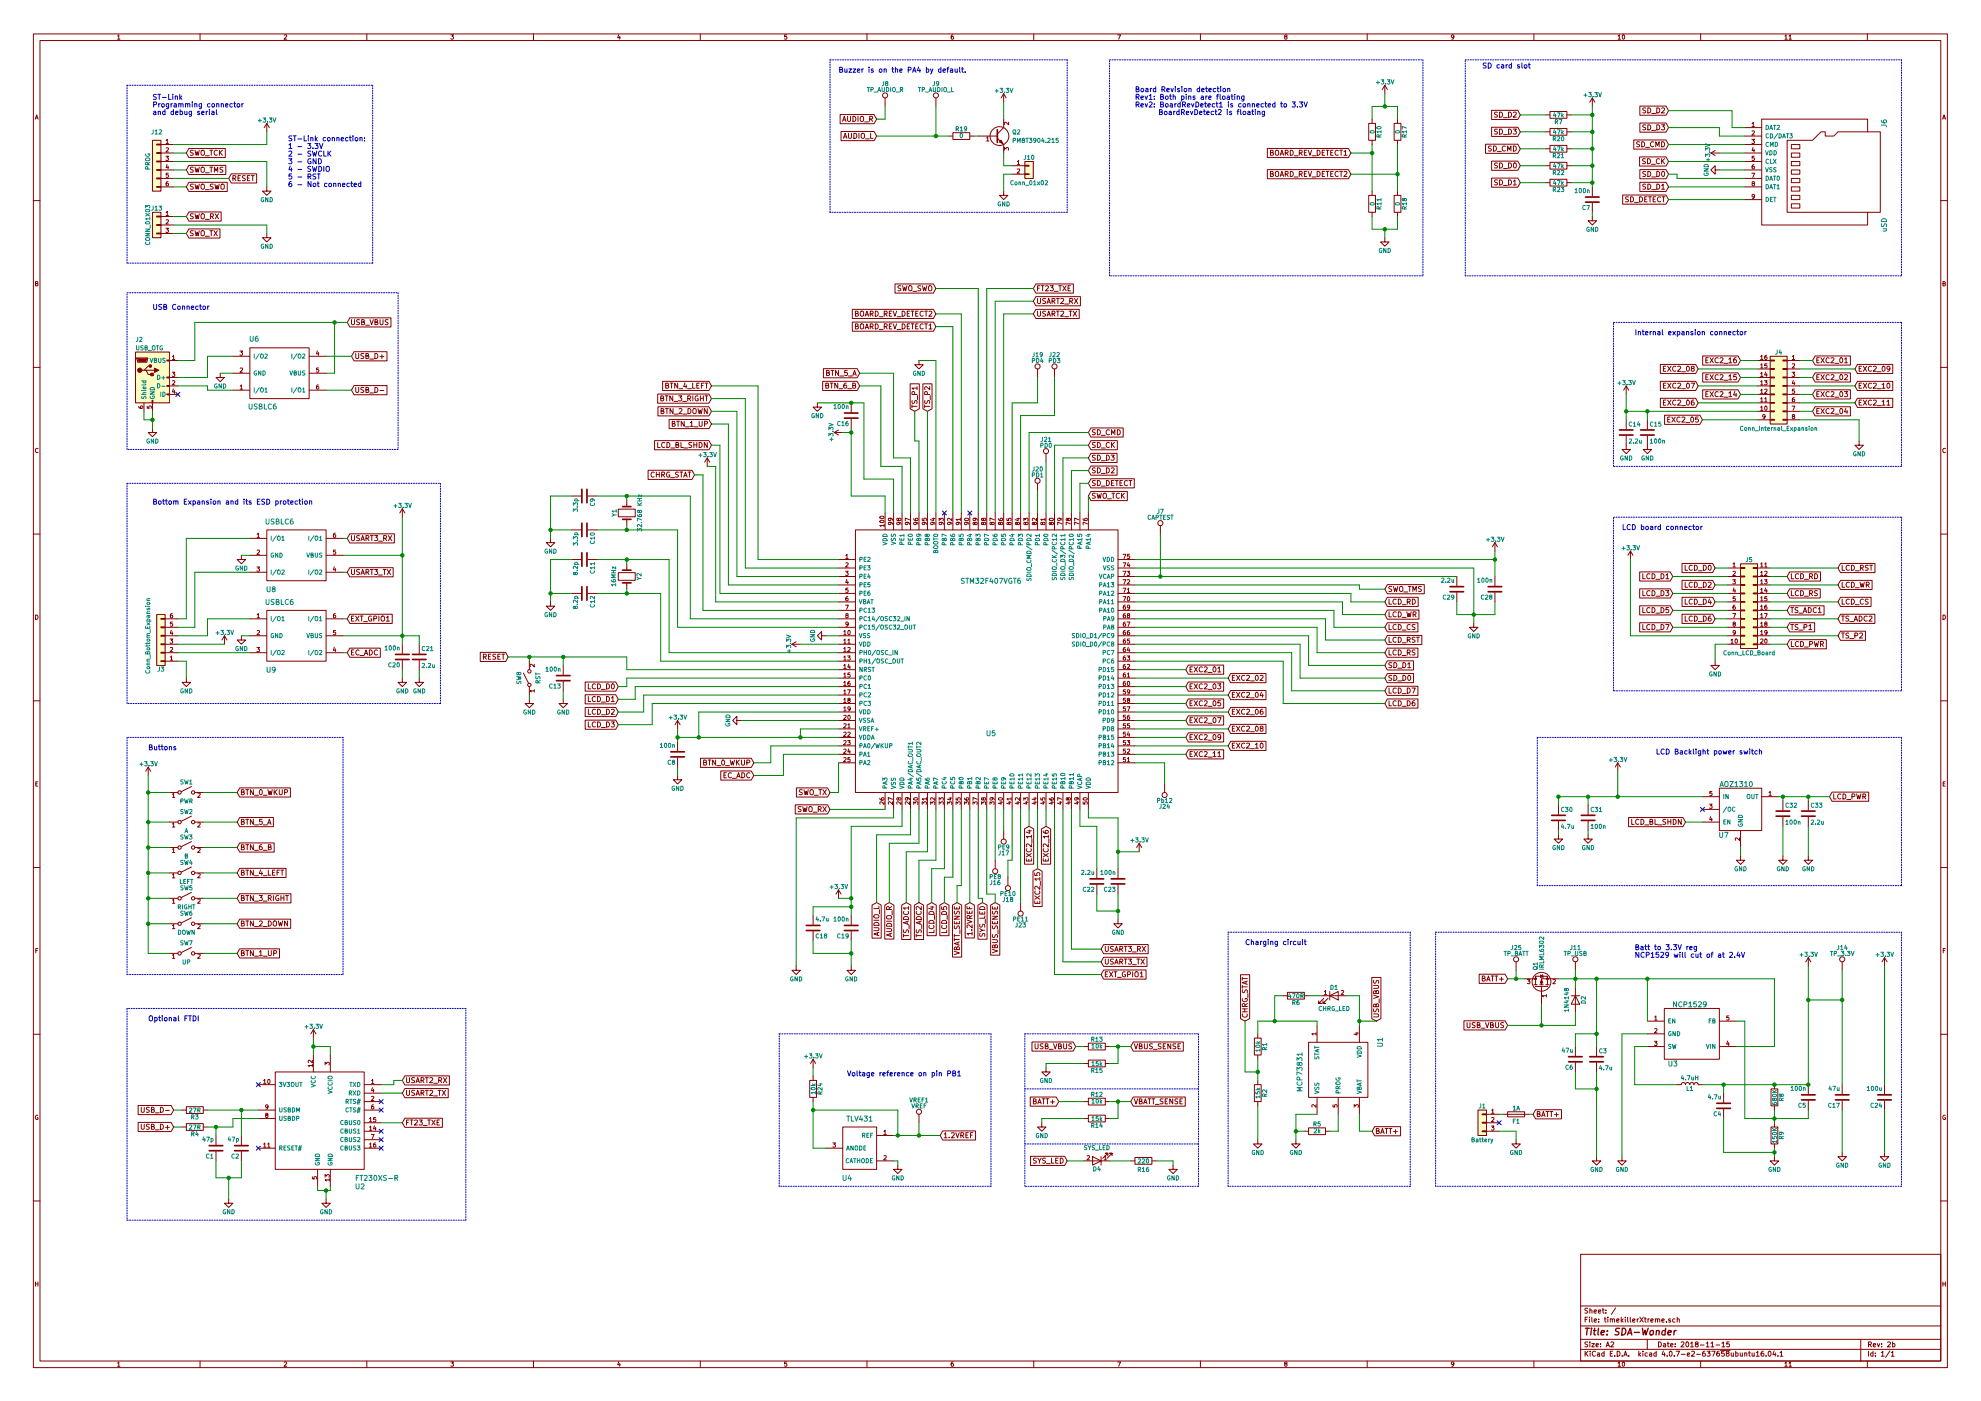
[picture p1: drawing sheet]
<svg xmlns="http://www.w3.org/2000/svg" width="594mm" height="420mm" viewBox="0 0 594 420" stroke-linecap="round" stroke-linejoin="round" font-family="sans-serif">
<g fill="none" stroke="#840000" stroke-width=".3">
<path d="M10 10.2h574v400h-574zM12 12.2h570v396h-570zM35.3 10.8l.3-.3v1.3M35.3 11.8h.7M60 10.2v2M85.2 10.6l.5-.1 .3 .3-.8 1h.8M110 10.2v2M135.2 10.5h.8l-.4 .4 .4 .3-.1 .4h-.7M160 10.2v2M185.5 10.4l-.3 .9h.8M185.9 10.9v.9M210 10.2v2"/>
<path d="M235.9 10.5h-.6v.6l.6-.1 .1 .5-.3 .3-.4-.2M260 10.2v2M285.9 10.5l-.6 .3-.1 .7 .3 .3 .4-.2v-.6l-.4-.1-.3 .3M310 10.2v2M335.2 10.5h.8l-.5 1.3M360 10.2v2M385.5 11l-.3-.2 .3-.3h.4v.4a.5 .5 0 0 0-.5 .2 .5 .5 0 0 0 0 .6l.3 .1 .3-.3-.3-.5M410 10.2v2M436 11l-.3 .2h-.3l-.1-.6 .4-.1 .3 .2-.2 .9-.4 .2M460 10.2v2M485.2 10.8l.4-.3v1.3M485.2 11.8h.8"/>
<path d="M486.6 10.6l.2-.1a.62 .62 0 0 1 .4 .6 .62 .62 0 0 1-.5 .6l-.2-.5zM510 10.2v2M535.3 10.8l.3-.3v1.3M535.3 11.8h.7M536.5 10.8l.4-.3v1.3M536.5 11.8h.7M560 10.2v2M10.6 35.8l.4-1.3 .4 1.3M10.7 35.4h.6M80 37l.8 1.3M80 37v2.5M80 37l-.8 1.3"/>
<path d="M251.9 34.4h10.2l.8 1.3-.8 1.4h-10.2zM252.2 39.4h9.9l.8 1.4-.8 1.4h-9.9zM252.7 36.4l.5-1.5 .5 1.5M252.8 36h.7M254.2 34.9v1.2l.3 .3 .6-.3v-1.2M254.5 40v1.2l.3 .3 .5-.3v-1.2M255.8 34.9a.77 .77 0 0 1 .9 .8 .77 .77 0 0 1-.9 .7zM256.1 40a.77 .77 0 0 1 .9 .7 .77 .77 0 0 1-.9 .8zM257.3 34.9v1.5M257.6 40v1.5M258 35.1l.3-.2 .6 .2-.1 1.2-.8-.1zM259.3 36.6h1.2"/>
<path d="M260.8 35.7l.7-.1 .1-.6-.8-.1v1.5M261.1 40v1.5h.7M261.2 35.7l.5 .7M265.4 29.4v2.5M280.7 29.4v2.5M285.7 39.8h5.1v2h-5.1zM301 28.1v2.5M301 35.7v2.6l-1.9 1.9M301 28.1l-.8 1.3M301 28.1l.8 1.3M302.5 36.6v.8l-1-.8-.3 .3 .1 .5M410.5 37h2v5.1h-2z"/>
<path d="M411.5 35.7v1.3M415.3 25.6l-.8 1.2M415.3 25.6v2.5M415.3 25.6l.8 1.2M418.1 37h2v5.1h-2zM419.1 35.7v1.3M447.3 38.2h7.9l.7 1.3-.7 1.4h-7.9zM447.3 33.1h7.9l.7 1.4-.7 1.3h-7.9zM449.1 38.8l-.8 .1a.63 .63 0 0 0 .7 .7l-.1 .5h-.7M449.1 33.7l-.8 .1a.63 .63 0 0 0 .7 .8l-.1 .5h-.7M449.7 38.7a.77 .77 0 0 1 .9 .8 .77 .77 0 0 1-.9 .7zM449.7 33.6a.77 .77 0 0 1 .9 .8 .77 .77 0 0 1-.9 .7z"/>
<path d="M450.9 35.3h1.1M452.4 38.7a.77 .77 0 0 1 .9 .8 .77 .77 0 0 1-.9 .7zM452.4 33.6a.77 .77 0 0 1 .9 .8 .77 .77 0 0 1-.9 .7zM453.8 38.7h.9l-.5 .6 .5 .3v.5l-.3 .1-.6-.1M453.8 33.8l.6-.2 .3 .5-.9 1h.9M463.5 34.5h1.3M463.5 39.5h1.3M464.8 33.4h5.1v2.1h-5.1zM464.8 38.5h5.1v2.1h-5.1zM469.9 34.5h1.3M469.9 39.5h1.3M477.5 29.4l-.7 1.2"/>
<path d="M477.5 29.4v2.5M477.5 29.4l.8 1.2M491.8 36.9h7.8l.8 1.4-.8 1.3h-7.8zM491.8 31.8h7.8l.8 1.4-.8 1.4h-7.8zM493.5 37.5l-.8 .1a.63 .63 0 0 0 .7 .8v.5h-.8M493.5 32.4l-.8 .1a.63 .63 0 0 0 .7 .8v.5h-.8M494.2 37.4a.77 .77 0 0 1 .9 .8 .77 .77 0 0 1-.9 .8zM494.2 32.4a.77 .77 0 0 1 .9 .7 .77 .77 0 0 1-.9 .8zM495.3 39.1h1.2M495.3 34h1.2M496.8 37.4a.77 .77 0 0 1 .9 .8 .77 .77 0 0 1-.9 .8zM496.8 32.4a.77 .77 0 0 1 .9 .7 .77 .77 0 0 1-.9 .8z"/>
<path d="M498.2 37.4h1l-.5 .6 .5 .3-.1 .5-.2 .2-.7-.2M498.3 32.5l.6-.1 .3 .4-1 1.1h1M523.2 38.3h5.1M525.4 37.1l.4-.4v1.3M525.4 39.3l.5-.1 .2 .4-.8 .9h.8M525.4 38h.7M560.1 39.5v-3.8h-31.8v31.8h31.8v-3.8h-24.2v-21.6h7.7l2.5-2.6h1.3v1.3h2.5l1.3-1.3h12.7v24.2h-3.8M582.6 35.8l.4-1.3 .4 1.3M582.7 35.4h.6M45.7 42.1h2.6v15.2h-2.6zM47 55.9h1.3v.3h-1.3zM47 53.4h1.3v.2h-1.3z"/>
<path d="M47 50.8h1.3v.3h-1.3zM47 48.3h1.3v.3h-1.3zM47 45.8h1.3v.2h-1.3zM47 43.2h1.3v.3h-1.3zM48.3 43.3h3.8M48.3 45.9h3.8M48.3 48.4h3.8M48.3 51h3.8M48.3 53.5h3.8M48.3 56h3.8M49.7 46.9h.8l-.4 .4 .4 .1v.6h-.8M49.8 42.1l.4-.3v1.2"/>
<path d="M49.8 44.4l.5-.1 .2 .4-.8 .9h.8M49.8 43h.7M50.1 49.3l-.3 .9h.8M50.4 54.5l-.5 .3-.1 .7 .2 .2 .5-.1-.1-.6h-.4l-.2 .2M50.4 49.8v.9M50.5 51.9h-.6l-.1 .6h.7v.6h-.7M56.6 44.5h11v2.8h-11l-.7-1.4zM56.6 49.6h11.1v2.7h-11.1l-.7-1.3zM56.6 54.7h11.5v2.7h-11.5l-.7-1.4zM58 45.1l-.9 .1a.63 .63 0 0 0 .8 .8l-.1 .5h-.7M58 50.2l-.9 .1a.63 .63 0 0 0 .8 .8l-.1 .5h-.7M58 55.3l-.9 .1a.63 .63 0 0 0 .8 .8l-.1 .5h-.7"/>
<path d="M58.5 45.1l.3 1.5 .3-1.1 .3 1.1 .4-1.5M58.5 50.1l.3 1.6 .3-1.1 .3 1.1 .4-1.6M58.5 55.2l.3 1.5 .3-1.1 .3 1.1 .4-1.5M60.4 45.3l.3-.2 .5 .2-.1 1.2-.7-.1zM60.4 50.4l.3-.3 .5 .3-.1 1.2-.7-.1zM60.5 55.3l.4-.1 .3 .2v1.1l-.3 .2-.5-.2-.1-.8zM61.6 46.7h1.2M61.6 51.8h1.2M61.6 56.9h1.2M62.9 45.1h.9M62.9 50.1h.9M63.3 45.1v1.5"/>
<path d="M63.3 50.1v1.6M63.9 55.3l-.8 .1a.63 .63 0 0 0 .8 .8l-.1 .5h-.8M64.3 51.7v-1.6l.5 1.1 .5-1.1v1.6M64.4 55.2l.4 1.5 .3-1.1 .3 1.1 .3-1.5M65.2 45.2a.68 .68 0 0 0-1 .6 .68 .68 0 0 0 1 .6M65.8 45.1v1.5M66 45.7l.7 .9M66.5 55.3l.4-.1 .3 .2v1.1l-.3 .2-.6-.2-.1-.8zM66.7 45.1l-.9 .8M66.9 50.2l-.9 .1a.63 .63 0 0 0 .8 .8l-.1 .5h-.7M69.3 52.1h7.7v2.8h-7.7l-.7-1.4zM69.8 53.5l.8-.1 .1-.6-.9-.1v1.5"/>
<path d="M70.2 53.5l.5 .7M71.4 53.4h.5M72.1 52.7h-.7v1.5h.7M73.6 52.7l-.9 .1a.63 .63 0 0 0 .8 .8l-.1 .5h-.7M74.2 53.4h.5M74.9 52.7h-.7v1.5h.7M75.4 52.7h.8M75.8 52.7v1.5M80 56v1.3h-1.3l1.3 1.3 1.3-1.3h-1.3M253 41.5l.5-1.5 .5 1.5M253.1 41.1h.7M258.3 40.2l.3-.2 .6 .2-.1 1.2-.8-.1z"/>
<path d="M259.6 41.6h1.1M284.5 40.8h1.2M290.8 40.8h1.3M293.4 40.8h5.7M295.9 41.4l.3-.4v1.3M295.9 42.3h.7M299.1 41.4l1.9 1.9v2.6M301 57.3v1.3h1.3l-1.3 1.3-1.3-1.3h1.3M301.2 45.1v-.8l.5 .4 .1-.4h.5v.8M303.5 49.7h3.8M303.5 52.2h3.8M305.1 48.5l.3-.4v1.3"/>
<path d="M305.1 50.8l.5-.1 .2 .3-.8 .9h.8M305.1 49.4h.7M307.3 48.4h2.6v5.1h-2.6zM307.3 52.1h1.3v.3h-1.3zM307.3 49.6h1.3v.2h-1.3zM380.1 50.9h24.3l.7 1.3-.7 1.4h-24.3zM380.1 44.5h24.3l.7 1.4-.7 1.4h-24.3zM381 52.1h.7v-.5l-.7-.2v1.5h.6l.3-.5-.4-.3M381 45.8l.7-.1v-.5l-.7-.1v1.5h.6l.3-.5-.4-.3M382.5 51.6l.3-.2 .6 .2-.1 1.2-.8-.1zM382.5 45.3l.3-.2 .6 .2-.1 1.2-.8-.1zM383.9 52.9l.5-1.5 .5 1.5"/>
<path d="M383.9 46.6l.5-1.5 .5 1.5M384 52.5h.8M384 46.1h.8M385.4 52.2l.8-.1v-.5l-.8-.2v1.5M385.4 45.9l.8-.1v-.6l-.8-.1v1.5M385.8 52.2l.5 .7M385.8 45.9l.5 .7M386.9 51.4a.77 .77 0 0 1 .9 .8 .77 .77 0 0 1-.9 .7zM386.9 45.1a.77 .77 0 0 1 .9 .7 .77 .77 0 0 1-.9 .8zM388.1 46.7h1.2M388.1 53.1h1.2M389.6 52.2l.8-.1v-.5l-.8-.2v1.5"/>
<path d="M389.6 45.9l.8-.1v-.6l-.8-.1v1.5M390 52.2l.5 .7M390 45.9l.5 .7M391.2 52.1h.5M391.2 45.8h.5M391.9 51.4h-.7v1.5h.7M391.9 45.1h-.7v1.5h.7M392.3 51.4l.5 1.5 .5-1.5M392.3 45.1l.5 1.5 .5-1.5M393.5 46.7h1.1M393.5 53.1h1.1M395 51.4a.77 .77 0 0 1 .9 .8 .77 .77 0 0 1-.9 .7z"/>
<path d="M395 45.1a.77 .77 0 0 1 .9 .7 .77 .77 0 0 1-.9 .8zM396.5 52.1h.5M396.5 45.8h.5M397.3 51.4h-.8v1.5h.8M397.3 45.1h-.8v1.5h.8M397.7 45.1h.9M397.7 51.4h.9M398.1 45.1v1.5M398.1 51.4v1.5M399.1 52.1h.5M399.1 45.8h.5M399.8 51.4h-.7v1.5h.7"/>
<path d="M399.8 45.1h-.7v1.5h.7M401.3 51.6a.68 .68 0 0 0-1 .6 .68 .68 0 0 0 1 .6M401.3 45.2a.68 .68 0 0 0-1 .6 .68 .68 0 0 0 1 .6M401.8 45.1h.8M401.8 51.4h.8M402.2 45.1v1.5M402.2 51.4v1.5M403 51.6l.6-.2 .3 .4-.9 1.1h.9M403 45.5l.5-.4v1.5M403 46.6h.9M410.5 58.6h2v5.1h-2zM411.5 42.1v1.2"/>
<path d="M411.5 57.3v1.3M418.1 58.6h2v5.1h-2zM419.1 42.1v1.2M419.1 57.3v1.3M445.5 43.2h9.7l.7 1.4-.7 1.4h-9.7zM447.2 43.9h-.8a.63 .63 0 0 0 .8 .8l-.1 .5h-.7M447.3 53.4h7.9l.7 1.4-.7 1.4h-7.9zM447.3 48.3h7.9l.7 1.4-.7 1.4h-7.9zM447.9 43.8a.77 .77 0 0 1 .9 .7 .77 .77 0 0 1-.9 .8zM449 45.5h1.2M449.1 54l-.8 .1a.63 .63 0 0 0 .7 .8l-.1 .5h-.7M449.1 48.9l-.8 .1a.63 .63 0 0 0 .7 .8l-.1 .5h-.7"/>
<path d="M449.7 53.9a.77 .77 0 0 1 .9 .8 .77 .77 0 0 1-.9 .8zM449.7 48.9a.77 .77 0 0 1 .9 .7 .77 .77 0 0 1-.9 .8zM450.9 40.4h1.1M450.9 55.6h1.1M450.9 50.5h1.1M451.5 43.9a.68 .68 0 0 0-1 .6 .68 .68 0 0 0 1 .7M452.1 45.3v-1.5l.5 1.1 .5-1.1v1.5M452.4 53.9a.77 .77 0 0 1 .9 .8 .77 .77 0 0 1-.9 .8zM452.4 48.9a.77 .77 0 0 1 .9 .7 .77 .77 0 0 1-.9 .8zM453.8 43.8a.77 .77 0 0 1 .9 .7 .77 .77 0 0 1-.9 .8zM453.8 54.4l.5-.5v1.6M453.8 55.5h.9"/>
<path d="M454.1 48.9h.1a.74 .74 0 0 1 .6 .7 .74 .74 0 0 1-.7 .7l-.3-.5zM463.5 49.7h1.3M463.5 44.6h1.3M463.5 54.8h1.3M464.8 43.6h5.1v2h-5.1zM464.8 48.7h5.1v2h-5.1zM464.8 53.8h5.1v2h-5.1zM469.9 49.7h1.3M469.9 44.6h1.3M469.9 54.8h1.3M477.5 56v2.8M486.6 58.5h13l.8 1.4-.8 1.3h-13z"/>
<path d="M488.4 59.1l-.8 .1a.63 .63 0 0 0 .7 .8l-.1 .5h-.7M489 59a.77 .77 0 0 1 .9 .8 .77 .77 0 0 1-.9 .7zM489.9 42h9.7l.8 1.3-.8 1.4h-9.7zM491.7 59a.77 .77 0 0 1 .9 .8 .77 .77 0 0 1-.9 .7zM491.7 42.6l-.8 .1a.63 .63 0 0 0 .7 .8l-.1 .5h-.7M491.7 47.1h7.9l.8 1.3-.8 1.4h-7.9zM491.8 54.7h7.8l.8 1.3-.8 1.4h-7.8zM491.8 50.9h7.8l.8 1.3-.8 1.4h-7.8zM492.3 42.5a.77 .77 0 0 1 .9 .8 .77 .77 0 0 1-.9 .7zM493.2 59.8h.5M493.4 47.7h-.8a.63 .63 0 0 0 .8 .8l-.1 .5h-.7M493.5 44.2h1.2"/>
<path d="M493.5 55.3l-.8 .1a.63 .63 0 0 0 .7 .8v.5h-.8M493.5 51.5l-.8 .1a.63 .63 0 0 0 .7 .7v.5h-.8M494 59h-.8v1.5h.8M494.1 47.6a.77 .77 0 0 1 .9 .8 .77 .77 0 0 1-.9 .7zM494.2 55.2a.77 .77 0 0 1 .9 .8 .77 .77 0 0 1-.9 .7zM494.2 51.4a.77 .77 0 0 1 .9 .8 .77 .77 0 0 1-.9 .7zM494.4 59h.8M494.8 59v1.5M495.2 49.3h1.2M495.3 56.9h1.2M495.3 53.1h1.2M495.8 59.8h.5"/>
<path d="M495.9 42.7a.68 .68 0 0 0-1 .6 .68 .68 0 0 0 1 .6M496.5 59h-.7v1.5h.7M496.5 44v-1.5l.6 1.1 .5-1.1v1.5M496.8 55.2a.77 .77 0 0 1 .9 .8 .77 .77 0 0 1-.9 .7zM496.8 51.4a.77 .77 0 0 1 .9 .8 .77 .77 0 0 1-.9 .7zM497.7 47.7a.68 .68 0 0 0-1 .7 .68 .68 0 0 0 1 .6M498 59.2a.68 .68 0 0 0-1 .6 .68 .68 0 0 0 1 .6M498.3 42.5a.77 .77 0 0 1 .9 .8 .77 .77 0 0 1-.9 .7zM498.3 55.6l.5-.4v1.5M498.3 47.6v1.5M498.3 56.7h.9M498.4 51.6l.3-.2a.74 .74 0 0 1 .5 .8 .74 .74 0 0 1-.7 .6l-.2-.5z"/>
<path d="M498.4 59h.9M498.5 48.3l.7 .8M498.9 59v1.5M499.2 47.6l-.9 .9M513.1 45.9h2.5M513.1 45.9l1.2 .8M514.3 51v-1.3l-1.2 1.3 1.2 1.2v-1.2h1.3M514.3 45.1l-1.2 .8M523.2 40.8h5.1M523.2 43.3h5.1M523.2 45.9h5.1M523.2 48.4h5.1"/>
<path d="M523.2 51h5.1M523.2 53.5h5.1M523.2 56h5.1M523.2 59.9h5.1M525.3 41.8h.8l-.4 .5 .4 .1v.5h-.8M525.3 51.9h.9l-.5 1.3M525.7 55l-.3-.2 .3-.3 .4 .1v.3a.52 .52 0 0 0-.6 .1 .52 .52 0 0 0 0 .6h.6l-.2-.6M525.7 44.2l-.3 1h.8M526 49.4l-.5 .3-.1 .7 .3 .3 .4-.2-.1-.6h-.3l-.3 .2M526 44.7v.9M526.1 46.9h-.6l-.1 .5h.7v.6h-.7M526.1 58.8l-.2 .3-.4-.1v-.6l.4-.1 .2 .2v.7l-.6 .4"/>
<path d="M537.2 43.3h2.5v1.3h-2.5zM537.2 45.9h2.5v1.3h-2.5zM537.2 48.4h2.5v1.3h-2.5zM537.2 51h2.5v1.2h-2.5zM537.2 53.5h2.5v1.3h-2.5zM537.2 56h2.5v1.3h-2.5zM537.2 58.6h2.5v1.3h-2.5zM10 60.2h2M45.7 63.7h2.6v7.6h-2.6zM47 69.9h1.3v.2h-1.3zM47 67.4h1.3v.2h-1.3zM47 64.8h1.3v.3h-1.3z"/>
<path d="M48.3 64.9h3.8M48.3 67.5h3.8M48.3 70h3.8M49.7 68.4h.8l-.4 .5 .4 .1v.6h-.8M49.8 63.7l.4-.3v1.2M49.8 66l.5-.1 .2 .4-.8 .9h.8M49.8 64.6h.7M56.6 68.6h9.4v2.8h-9.4l-.7-1.4zM56.6 63.6h9.7v2.7h-9.7l-.7-1.4zM58 69.3h-.9a.63 .63 0 0 0 .8 .8l-.1 .5h-.7M58 64.2l-.9 .1a.63 .63 0 0 0 .8 .7l-.1 .5h-.7M58.5 69.2l.3 1.5 .3-1.1 .3 1.1 .4-1.5"/>
<path d="M58.5 64.1l.3 1.5 .3-1.1 .3 1.1 .4-1.5M60.5 69.3l.4-.1 .3 .2v1.1l-.3 .2-.5-.2-.1-.8zM60.5 64.2l.4-.1 .3 .2v1.1l-.3 .2-.5-.2-.1-.8zM61.6 70.9h1.2M61.6 65.8h1.2M62.9 69.2h.9M63.1 64.9l.8-.1v-.5l-.8-.2v1.5M63.3 69.2v1.5M63.5 64.9l.5 .7M64.2 69.2l1 1.5M64.5 64.1l1 1.5M65.2 69.2l-1 1.5"/>
<path d="M65.5 64.1l-1 1.5M80 70v1.3h-1.3l1.3 1.3 1.3-1.3h-1.3M411.5 63.7v1.2M415.3 71.3v1.3h1.3l-1.3 1.2-1.3-1.2h1.3M419.1 63.7v1.2M477.5 64.9v1.3h1.3l-1.3 1.3-1.3-1.3h1.3M477.5 60.9v2.8M490.2 60.7h1.1M537.2 61.1h2.5v1.3h-2.5zM582 60.2h2M10.7 85.1l.5-.1 .1-.5-.6-.1v1.3h.5l.2-.4-.3-.2M104.9 95.3h12.3v2.8h-12.3l-.8-1.4z"/>
<path d="M105.4 95.9v1.2l.3 .3 .6-.3v-1.2M107.8 95.9l-.8 .1a.63 .63 0 0 0 .7 .8v.5h-.8M108.5 96.6l.6-.1 .1-.5-.7-.1v1.5h.5l.3-.5-.3-.3M109.6 97.5h1.2M110.9 95.9l.6 1.5 .5-1.5M112.4 96.6l.7-.1 .1-.5-.8-.1v1.5h.6l.3-.5-.3-.3M114 95.9v1.2l.3 .3 .6-.3v-1.2M116.4 95.9l-.8 .1a.63 .63 0 0 0 .7 .8l-.1 .5h-.7M255.6 96.6h24.3l.8 1.4-.8 1.3h-24.3zM255.6 92.8h24.3l.8 1.3-.8 1.4h-24.3zM256.5 97.9l.7-.1 .1-.5-.8-.2v1.5h.6l.3-.5-.4-.2M256.5 94h.7l.1-.5-.8-.2v1.5h.6l.3-.5-.4-.3"/>
<path d="M258.1 97.3l.3-.2 .6 .2-.2 1.3-.7-.2zM258.1 93.5l.3-.2 .6 .2-.2 1.3-.7-.2zM259.5 98.6l.5-1.5 .5 1.5M259.5 94.8l.5-1.5 .5 1.5M259.6 98.2h.7M259.6 94.4h.7M261 97.9h.7l.1-.6-.8-.2v1.5M261 94.1l.7-.1 .1-.5-.8-.2v1.5M261.3 97.9l.5 .7M261.3 94.1l.5 .7M262.5 97.1a.77 .77 0 0 1 .9 .8 .77 .77 0 0 1-.9 .7zM262.5 93.3a.77 .77 0 0 1 .9 .8 .77 .77 0 0 1-.9 .7z"/>
<path d="M263.7 98.8h1.1M263.7 95h1.1M265.2 97.9h.7l.1-.6-.8-.2v1.5M265.2 94.1l.7-.1 .1-.5-.8-.2v1.5M265.6 97.9l.5 .7M265.6 94.1l.5 .7M266.7 97.9h.5M266.7 94h.5M267.4 97.1h-.7v1.5h.7M267.4 93.3h-.7v1.5h.7M267.9 97.1l.5 1.5 .5-1.5M267.9 93.3l.5 1.5 .5-1.5"/>
<path d="M268.4 85.2h11.5l.8 1.3-.8 1.4h-11.5zM269 98.8h1.2M269 95h1.2M270.2 85.8h-.9a.63 .63 0 0 0 .8 .8l-.1 .5h-.7M270.5 97.1a.77 .77 0 0 1 .9 .8 .77 .77 0 0 1-.9 .7zM270.5 93.3a.77 .77 0 0 1 .9 .8 .77 .77 0 0 1-.9 .7zM270.7 85.7l.3 1.5 .3-1.1 .3 1.1 .4-1.5M272.1 97.9h.5M272.1 94h.5M272.5 85.9l.3-.2 .6 .2-.1 1.2-.8-.1zM272.8 97.1h-.7v1.5h.7M272.8 93.3h-.7v1.5h.7"/>
<path d="M273.2 97.1h.9M273.2 93.3h.9M273.7 93.3v1.5M273.7 97.1v1.5M273.8 87.4h1.2M274.6 97.9h.5M274.6 94h.5M275.3 97.1h-.7v1.5h.7M275.3 93.3h-.7v1.5h.7M276.1 85.8h-.8a.63 .63 0 0 0 .7 .8v.5h-.8M276.6 85.7l.4 1.5 .3-1.1 .3 1.1 .3-1.5M276.9 97.3a.68 .68 0 0 0-1 .6 .68 .68 0 0 0 1 .6"/>
<path d="M276.9 93.5a.68 .68 0 0 0-1 .6 .68 .68 0 0 0 1 .6M277.3 97.1h.9M277.3 93.3h.9M277.7 93.3v1.5M277.7 97.1v1.5M278.5 85.9l.3-.2 .6 .2-.2 1.2-.7-.1zM278.6 97.6l.4-.5v1.5M278.6 93.5l.6-.2 .3 .4-1 1.1h1M278.6 98.6h.9M310.6 89h13.4v2.7h-13.4l-.7-1.4zM310.6 92.8h13v2.7h-13l-.7-1.4zM310.6 85.2h11.3v2.7h-11.3l-.7-1.4z"/>
<path d="M311.1 89.5v1.2l.4 .3 .5-.3v-1.2M311.1 93.3v1.3l.4 .2 .5-.2v-1.3M311.1 86.4h.6M311.9 85.7h-.8v1.5M312.2 85.7h.9M312.7 85.7v1.5M313.5 85.8l.6-.1 .3 .4-.9 1.1h.9M313.6 89.6l-.8 .1a.63 .63 0 0 0 .7 .7l-.1 .5h-.7M313.6 93.4l-.8 .1a.63 .63 0 0 0 .7 .8l-.1 .5h-.7M314 91l.5-1.5 .5 1.5M314 94.8l.5-1.5 .5 1.5M314.1 94.4h.8"/>
<path d="M314.1 90.6h.8M314.9 85.7h1l-.5 .6 .5 .3-.1 .5-.2 .1-.7-.1M315.5 90.3l.7-.1 .1-.5-.8-.2v1.5M315.5 94.1l.7-.1 .1-.5-.8-.2v1.5M315.9 90.3l.5 .7M315.9 94.1l.5 .7M316.2 87.4h1.1M316.8 93.3h.9M316.8 89.5h.9M317.2 89.5v1.5M317.2 93.3v1.5M317.5 85.7h.8"/>
<path d="M317.9 85.7v1.5M318.1 89.7l.6-.2 .3 .4-.9 1.1h.9M318.1 93.5l.6-.2 .3 .4-.9 1.1h.9M318.7 85.7l1 1.5M319.3 95h1.1M319.3 91.2h1.1M319.7 85.7l-1 1.5M320.3 86.4h.5M320.6 93.3h.9M320.8 90.3l.7-.1 .1-.5-.8-.2v1.5M321 85.7h-.7v1.5h.7M321 93.3v1.5"/>
<path d="M321.2 90.3l.5 .7M321.8 93.3l1.1 1.5M322.2 89.5l1 1.5M322.9 93.3l-1.1 1.5M323.2 89.5l-1 1.5M582.7 85.1l.5-.1 .1-.5-.6-.1v1.3h.5l.2-.4-.3-.2M10 110.2h2M40.6 105.6h10.2v15.2h-10.2zM41 107.4h3.3v.2l-.2 1h-2.8zM43.2 111h.6l.6 1.3h1.3M43.8 111h2.6M45.1 109.8h-.7l-1.2 1.2h-.7"/>
<path d="M50 118.2h.8v.2h-.8zM50 115.6h.8v.3h-.8zM50 113.1h.8v.2h-.8zM50 108h.8v.2h-.8zM50.8 108.1h2.5M50.8 115.7h2.5M50.8 113.2h2.5M50.8 118.3h2.5M51.6 111.6h.8l-.4 .5 .4 .1v.6h-.8M51.7 106.9l.4-.4v1.3M51.7 114.3l.5-.1 .2 .3-.8 .9h.8M51.7 107.8h.7"/>
<path d="M52 116.6l-.3 .9h.8M52.3 117.1v.9M66 111.9v1.3h1.3l-1.3 1.3-1.2-1.3h1.2M69.8 117h5.1M69.8 111.9h5.1M69.8 106.8h5.1M72 105.3h.7l-.4 .5 .4 .1v.5h-.7M72 115.8l.4-.4v1.3M72 110.5l.5-.1 .2 .3-.7 .9h.7M72 116.7h.7M74.9 104.3h17.8v15.2h-17.8zM92.7 117h5.1"/>
<path d="M92.7 111.9h5.1M92.7 106.8h5.1M95.2 105.2l-.3 .9h.8M95.5 115.4l-.6 .3v.8l.2 .2 .5-.1-.1-.6-.4-.1-.2 .2M95.5 105.7v.8M95.6 110.4h-.7v.5h.7v.6h-.7M106.2 105.5h9.9v2.7h-9.9l-.8-1.4zM106.2 115.6h9.9v2.8h-9.9l-.8-1.4zM106.7 106v1.3l.3 .2 .6-.2v-1.3M106.7 116.2v1.2l.3 .3 .6-.3v-1.2M109.1 106.1l-.8 .1a.63 .63 0 0 0 .7 .8l-.1 .5h-.7M109.1 116.2l-.8 .1a.63 .63 0 0 0 .7 .8l-.1 .5h-.7"/>
<path d="M109.7 106.7h.7l.1-.5-.8-.2v1.5h.6l.3-.5-.4-.3M109.7 116.9l.7-.1 .1-.5-.8-.1v1.5h.6l.3-.5-.4-.3M110.9 107.7h1.2M110.9 117.8h1.2M112.4 106a.77 .77 0 0 1 .9 .8 .77 .77 0 0 1-.9 .7zM112.4 116.2a.77 .77 0 0 1 .9 .7 .77 .77 0 0 1-.9 .8zM113.9 107h1.2M113.9 117.1h1.2M114.5 106.4v1.1M197.2 118.2h15.4l.8 1.3-.8 1.4h-15.4zM198.2 119.4h.6l.1-.5-.7-.2v1.5h.6l.3-.5-.4-.3M198.7 114.4h13.9l.8 1.3-.8 1.4h-13.9z"/>
<path d="M199.5 118.7h.9M199.6 115.6h.7l.1-.5-.8-.2v1.5h.6l.3-.5-.3-.3M199.9 118.7v1.5M201 114.9h.8M201.4 114.9v1.5M201.8 118.7v1.5l-.9-1.5v1.5M203.2 114.9v1.5l-.9-1.5v1.5M203.5 118.7h.9l-.5 .6 .5 .3v.5l-.3 .1-.6-.1M203.6 116.6h1.1M205.4 114.8l-.4 1.1h1M205.8 115.4v1M206.2 116.6h1.2"/>
<path d="M206.2 119.5l.8-.1 .1-.5-.9-.2v1.5M206.6 119.5l.5 .7M207.7 114.9v1.5h.8M207.8 118.7v1.5M209 115.6h.5M209.3 118.8a.69 .69 0 0 0-.9 .7 .69 .69 0 0 0 1 .6v-.5h-.3M209.7 114.9h-.7v1.5h.7M210 118.7v1.5M210 119.4h.9M210.3 115.6h.5M210.9 118.7v1.5M211.1 114.9h-.8v1.5"/>
<path d="M211.4 118.7h.9M211.4 114.9h.9M211.9 114.9v1.5M211.9 118.7v1.5M246.7 114.4h10.3l.8 1.3-.8 1.4h-10.3zM246.9 110.6h10.1l.8 1.3-.8 1.4h-10.1zM247.6 115.6h.7l.1-.5-.8-.2v1.5h.6l.3-.5-.3-.3M247.9 111.8h.6l.1-.6-.7-.1v1.5h.6l.3-.5-.4-.3M249 114.9h.8M249.2 111.1h.9M249.4 114.9v1.5M249.6 111.1v1.5"/>
<path d="M251.2 114.9v1.5l-.9-1.5v1.5M251.5 111.1v1.5l-.9-1.5v1.5M251.6 116.6h1.2M251.8 112.8h1.2M253.8 114.9l-.7 .4-.1 .8 .3 .3 .5-.1v-.7l-.5-.1-.3 .3M254.1 111.1h-.8v.7h.7l.2 .5-.4 .3-.5-.1M254.2 116.6h1.2M254.4 112.8h1.2M255.7 115.6h.7l.1-.5-.8-.2v1.5h.6l.3-.5-.4-.3M255.8 112.6l.5-1.5 .5 1.5M255.9 112.2h.7M272.9 115.1h2.8v7.5l-1.4 .8-1.4-.8z"/>
<path d="M274.3 118.3l-.1-.7-.6-.1-.1 .8h1.5M275 116.4h-1.5l.4 .5M275 116v.9M275.2 118.7v1.1M275.6 108.1v1.3h1.3l-1.3 1.3-1.3-1.3h1.3M276.8 115.1h2.7v7.5l-1.4 .8-1.3-.8zM278.1 118.3l-.1-.7-.6-.1-.1 .8h1.5M278.8 116v.9l-1.1-.9-.4 .3 .1 .6M279 118.7v1.1M311.1 110.7v2.5M316.2 110.7v2.5M487.7 115.7l-.8 1.3"/>
<path d="M487.7 115.7v2.6M487.7 115.7l.7 1.3M497.9 119.4h10.6l.8 1.4-.8 1.4h-10.6zM497.9 114.4h10.6l.8 1.3-.8 1.4h-10.6zM497.9 109.3h10.6l.8 1.4-.8 1.3h-10.6zM498.9 115.6h.5M498.9 110.6h.5M499.6 120h-.7v1.5h.7M499.6 114.9h-.7v1.5h.7M499.6 109.8h-.7v1.5h.7M500.1 120l1 1.5M500.1 114.9l1 1.5"/>
<path d="M500.1 109.8l1 1.5M501.1 120l-1 1.5M501.1 114.9l-1 1.5M501.1 109.8l-1 1.5M502.6 115.1a.68 .68 0 0 0-1 .6 .68 .68 0 0 0 1 .6M502.6 110a.68 .68 0 0 0-1 .6 .68 .68 0 0 0 1 .6M503.1 115.1l.6-.2 .3 .4-.9 1.1h.9M503.1 110l.6-.2 .3 .5-.9 1h.9M504.3 116.6h1.2M504.3 111.5h1.2M505.9 115.1l.2-.2a.74 .74 0 0 1 .6 .8 .74 .74 0 0 1-.7 .6l-.3-.5zM505.9 110l.2-.2a.74 .74 0 0 1 .6 .8 .74 .74 0 0 1-.7 .7l-.3-.5z"/>
<path d="M507.1 114.9h1.1l-.7 1.5M507.5 110.5l-.3-.3 .1-.2 .6-.1 .1 .4-.8 .5 .3 .5 .6-.2-.3-.6M507.9 120l-.6 .3-.1 .9 .3 .3 .5-.1-.1-.8h-.4l-.3 .2M510.6 106.7h10.6l.8 1.4-.8 1.4h-10.6zM510.6 111.8h10.6l.8 1.4-.8 1.4h-10.6zM510.6 116.9h10.6l.8 1.4-.8 1.4h-10.6zM511.6 108h.5M511.6 113.1h.5M511.6 118.2h.5M512.3 107.3h-.7v1.5h.7M512.3 112.4h-.7v1.5h.7M512.3 117.4h-.7v1.6h.7"/>
<path d="M512.8 107.3l1 1.5M512.8 112.4l1 1.5M512.8 117.4l1 1.6M513.8 107.3l-1 1.5M513.8 112.4l-1 1.5M513.8 117.4l-1 1.6M515.3 107.4a.68 .68 0 0 0-1 .6 .68 .68 0 0 0 1 .7M515.3 112.5a.68 .68 0 0 0-1 .6 .68 .68 0 0 0 1 .6M515.3 117.6a.68 .68 0 0 0-1 .6 .68 .68 0 0 0 1 .6M515.8 107.4l.6-.1 .3 .4-.9 1.1h.9M515.8 112.5l.6-.1 .3 .4-.9 1.1h.9M515.8 117.6l.6-.2 .3 .5-.9 1.1h.9"/>
<path d="M517 109h1.2M517 114h1.2M517 119.1h1.2M518.4 107.7l.5-.4v1.5M518.4 112.8l.5-.4v1.5M518.4 117.9l.5-.5v1.6M518.4 108.8h.9M518.4 113.9h.9M518.4 119h.9M520.3 117.4l-.4 1.1h1M520.6 107.3l-.6 .3-.1 .9 .3 .3 .5-.1-.1-.8h-.4l-.3 .2M520.6 117.9v1.1"/>
<path d="M520.7 112.4h-.7l-.1 .7 .7-.1 .2 .6-.3 .3-.6-.2M527 108.1h3.9M527 115.7h3.9M527 113.2h3.9M527 118.3h3.9M527 110.7h3.9M528 119.6l.3-.4v1.3M528 117.1l.3-.4v1.3M528 114.5l.3-.3v1.2M528 112l.3-.4v1.3M528 109.4l.3-.3v1.3M528 106.9l.3-.4v1.3"/>
<path d="M528 107.8h.7M528 118h.7M528 115.4h.7M528 112.9h.7M528 110.4h.7M529.1 114.2h.8l-.4 .4 .4 .1v.6h-.8M529.2 119.6l.4-.4v1.3M529.2 116.8l.5-.1 .2 .4-.8 .9h.8M529.5 111.5l-.3 1h.8M529.8 106.5l-.5 .3-.1 .8 .2 .2 .5-.1-.1-.6-.4-.1-.2 .3M529.8 112v.9M529.9 109.1h-.6l-.1 .6h.7v.5h-.7"/>
<path d="M530.9 106.8h5v20.4h-5zM530.9 118.2h1.2v.2h-1.2zM530.9 115.6h1.2v.3h-1.2zM530.9 113.1h1.2v.2h-1.2zM530.9 110.5h1.2v.3h-1.2zM530.9 108h1.2v.2h-1.2zM534.7 118.2h1.2v.2h-1.2zM534.7 115.6h1.2v.3h-1.2zM534.7 113.1h1.2v.2h-1.2zM534.7 110.5h1.2v.3h-1.2zM534.7 108h1.2v.2h-1.2zM535.9 108.1h3.8"/>
<path d="M535.9 115.7h3.8M535.9 113.2h3.8M535.9 118.3h3.8M535.9 110.7h3.8M537.4 111.6h.8l-.4 .5 .3 .1v.6h-.7M537.5 106.9l.3-.4v1.3M537.5 109.2l.5-.1 .2 .3-.8 1h.8M537.5 107.8h.7M537.8 114.1l-.3 .9h.8M538.1 119.2l-.6 .3v.8l.2 .2 .4-.1v-.6l-.4-.1-.2 .3M538.1 114.6v.8M538.1 116.7h-.6v.6h.6v.5h-.6"/>
<path d="M544.3 106.7h10.6v2.8h-10.6l-.7-1.4zM544.3 111.8h10.6v2.8h-10.6l-.7-1.4zM544.3 116.9h10.6v2.8h-10.6l-.7-1.4zM544.8 108h.5M544.8 113.1h.5M544.8 118.2h.5M545.6 107.3h-.8v1.5h.8M545.6 112.4h-.8v1.5h.8M545.6 117.4h-.8v1.6h.8M546.1 107.3l1 1.5M546.1 112.4l1 1.5M546.1 117.4l1 1.6"/>
<path d="M547.1 107.3l-1 1.5M547.1 112.4l-1 1.5M547.1 117.4l-1 1.6M548.5 107.4a.68 .68 0 0 0-.9 .6 .68 .68 0 0 0 .9 .7M548.5 112.5a.68 .68 0 0 0-.9 .6 .68 .68 0 0 0 .9 .6M548.5 117.6a.68 .68 0 0 0-.9 .6 .68 .68 0 0 0 .9 .6M549.1 107.4l.6-.1 .3 .4-1 1.1h1M549.1 112.5l.6-.1 .3 .4-1 1.1h1M549.1 117.6l.6-.2 .3 .5-1 1.1h1M550.3 109h1.1M550.3 114h1.1M550.3 119.1h1.1"/>
<path d="M551.9 107.4l.2-.1a.74 .74 0 0 1 .5 .8 .74 .74 0 0 1-.7 .6l-.2-.5zM551.9 112.4h.2a.74 .74 0 0 1 .5 .7 .74 .74 0 0 1-.7 .7l-.2-.5zM551.9 117.5l.2-.1a.74 .74 0 0 1 .5 .8 .74 .74 0 0 1-.7 .7l-.2-.5zM553.1 117.4h1l-.6 .6 .6 .3-.1 .5-.3 .2-.6-.2M553.2 107.7l.4-.4v1.5M553.2 112.5l.5-.1 .4 .4-1 1.1h1M553.2 108.8h.9M557 109.3h10.6v2.7h-10.6l-.7-1.3zM557 114.4h10.6v2.7h-10.6l-.7-1.4zM557 119.4h10.6v2.8h-10.6l-.7-1.4zM557.5 115.6h.5M557.5 110.6h.5"/>
<path d="M558.3 109.8h-.8v1.5h.8M558.3 114.9h-.8v1.5h.8M558.3 120h-.8v1.5h.8M558.8 109.8l1 1.5M558.8 114.9l1 1.5M558.8 120l1 1.5M559.8 109.8l-1 1.5M559.8 114.9l-1 1.5M559.8 120l-1 1.5M561.2 110a.68 .68 0 0 0-.9 .6 .68 .68 0 0 0 .9 .6M561.2 115.1a.68 .68 0 0 0-.9 .6 .68 .68 0 0 0 .9 .6M561.8 110l.6-.2 .3 .5-1 1h1"/>
<path d="M561.8 115.1l.6-.2 .3 .4-1 1.1h1M563 116.6h1.1M563 111.5h1.1M564.4 115.3l.5-.4v1.5M564.4 116.4h.9M564.6 109.9l.2-.1a.74 .74 0 0 1 .5 .8 .74 .74 0 0 1-.7 .7l-.2-.5zM566 115.1l.2-.2a.74 .74 0 0 1 .6 .8 .74 .74 0 0 1-.7 .6l-.2-.5zM566.8 110.5l-.4 .3-.5-.3v-.5l.5-.2a.96 .96 0 0 1-.1 1.5h-.3M582 110.2h2M11.4 134.6a.58 .58 0 0 0-.8 .5 .58 .58 0 0 0 .8 .5M41.6 121.9l.3 .5h.7l.3-.2-.2-.4-.6 .1v.3l.2 .2M43.2 120.8v2.6"/>
<path d="M44.1 121.8v.6h.6v-.6h.6v.6M45.6 120.1h.2v.7h-.2zM45.7 128.4v1.3h1.3l-1.3 1.3-1.3-1.3h1.3M45.7 120.8v2.6M196.3 132.1h16.3l.8 1.4-.8 1.4h-16.3zM197.2 132.7v1.5h.8M197.3 122h15.3l.8 1.4-.8 1.3h-15.3zM198.2 123.3l.7-.1 .1-.5-.8-.2v1.5h.6l.3-.5-.3-.2M199.4 132.8a.68 .68 0 0 0-1 .6 .68 .68 0 0 0 1 .7M199.6 122.5h.8M200 132.7a.77 .77 0 0 1 .9 .7 .77 .77 0 0 1-.9 .8zM200 122.5v1.5"/>
<path d="M200.7 125.8h11.9l.8 1.4-.8 1.3h-11.9zM201.2 134.4h1.1M201.6 127.1l.7-.1v-.5l-.7-.2v1.6h.6l.3-.6-.4-.2M201.8 122.5v1.5l-.9-1.5v1.5M202.1 120.4h1.2M202.2 124.2h1.2M202.7 133.4l.7-.1v-.5l-.7-.1v1.5h.6l.3-.5-.4-.3M202.9 126.3h.9M203.4 126.3v1.6M203.6 122.7l.6-.2 .3 .5-.9 1h.9M204.2 132.7v1.5h.8M204.7 120.4h1.2"/>
<path d="M204.8 124.2h1.2M205.1 134.4h1.2M205.2 126.3v1.6l-.9-1.6v1.6M205.5 128h1.2M206.3 122.5a.77 .77 0 0 1 .9 .8 .77 .77 0 0 1-.9 .7zM207 126.8l.4-.5v1.6M207 127.9h.9M207.4 132.8h-.8a.63 .63 0 0 0 .8 .8l-.1 .5h-.7M208 122.6l.4-.1 .3 .2v1.1l-.3 .2-.6-.2v-.8zM208.1 132.7v1.5M208.1 133.4h.9M208.2 128h1.1"/>
<path d="M209 132.7v1.5M209.3 122.5l.4 1.5 .3-1 .3 1 .3-1.5M209.7 126.3v1.3l.3 .3 .6-.3v-1.3M209.7 132.7a.77 .77 0 0 1 .9 .7 .77 .77 0 0 1-.9 .8zM211.3 127.1h.7l.1-.6-.8-.2v1.6M212.1 122.5v1.5l-.9-1.5v1.5M212.1 132.7v1.5l-.9-1.5v1.5M212.1 137.3l-.8 1.3M212.1 137.3v2.6M212.1 137.3l.8 1.3M245.1 120.8v1.3h1.3l-1.3 1.3-1.3-1.3h1.3M250.2 129.7l1.3 .8"/>
<path d="M250.2 129.7h2.5M251.5 128.9l-1.3 .8M255.3 120.8v2.8M255.3 125.6v2.8M273.5 121.4v.9M273.5 121.9h1.5M273.6 120.1v.8a.63 .63 0 0 0 .8-.7l.5 .1v.7M277.3 121.9h1.5M277.3 121.4v.9M277.4 120.1v.8a.63 .63 0 0 0 .8-.7l.5 .1v.7M313.7 136.1v2.5M327.2 139.8h7.8v2.7h-7.8l-.8-1.4z"/>
<path d="M327.2 136h7.8v2.7h-7.8l-.8-1.4zM327.2 132.1h7.9v2.8h-7.9l-.8-1.4zM327.2 128.3h9.6v2.8h-9.6l-.8-1.4zM328.5 136.6h-.8a.63 .63 0 0 0 .7 .8l-.1 .5h-.7M328.5 132.8h-.8a.63 .63 0 0 0 .7 .8l-.1 .5h-.7M328.5 128.9l-.8 .1a.63 .63 0 0 0 .7 .8l-.1 .5h-.7M329.1 136.5a.77 .77 0 0 1 .9 .8 .77 .77 0 0 1-.9 .7zM329.1 132.7a.77 .77 0 0 1 .9 .7 .77 .77 0 0 1-.9 .8zM329.1 128.9a.77 .77 0 0 1 .9 .7 .77 .77 0 0 1-.9 .8zM330.3 134.4h1.1M330.3 138.2h1.1M330.3 130.5h1.1"/>
<path d="M331.8 136.5a.77 .77 0 0 1 .9 .8 .77 .77 0 0 1-.9 .7zM332.7 132.8a.68 .68 0 0 0-1 .6 .68 .68 0 0 0 1 .7M332.7 129a.68 .68 0 0 0-1 .6 .68 .68 0 0 0 1 .6M333.2 136.5h.9l-.5 .6 .5 .3v.5l-.3 .1-.6-.1M333.3 130.4v-1.5l.5 1.1 .5-1.1v1.5M333.3 132.7v1.5M333.6 133.3l.6 .9M334.2 132.7l-.9 .8M335.1 128.9a.77 .77 0 0 1 .9 .7 .77 .77 0 0 1-.9 .8zM487.7 130.7v4.1h1.2l-1.2 1.3-1.3-1.3h1.3M487.7 125.9v2.8M494 130.7v4.1h1.3l-1.3 1.3-1.2-1.3h1.2"/>
<path d="M494 125.9v2.8M498.9 120.7h.5M499.2 124.5h10.6l.7 1.4-.7 1.4h-10.6zM500.1 125.8h.5M500.9 125.1h-.8v1.5h.8M501.4 125.1l1 1.5M502.4 125.1l-1 1.5M502.6 120.1a.68 .68 0 0 0-1 .6 .68 .68 0 0 0 1 .7M503.1 120.1l.6-.1 .3 .4-.9 1.1h.9M503.8 125.2a.68 .68 0 0 0-.9 .6 .68 .68 0 0 0 .9 .6M504.3 121.7h1.2M504.4 125.2l.6-.1 .3 .4-1 1.1h1"/>
<path d="M505.6 126.7h1.1M505.9 120.1l.2-.1a.74 .74 0 0 1 .6 .8 .74 .74 0 0 1-.7 .6l-.3-.5zM507.2 125.2l.2-.1a.74 .74 0 0 1 .5 .7 .74 .74 0 0 1-.7 .7l-.2-.5zM509.3 125.1h-.8v.7l.7-.1 .1 .6-.3 .3-.5-.2M527 120.8h3.9M527 123.4h3.9M527 125.9h3.9M528 122.1l.3-.3v1.3M528 123.1h.7M528 120.5h.7M529.2 120.5h.7M529.3 124.9l-.2 .2-.4-.1v-.6l.4-.1 .2 .3v.7l-.6 .3"/>
<path d="M529.3 121.9l.2-.1a.61 .61 0 0 1 .5 .6 .61 .61 0 0 1-.6 .6zM530.9 125.8h1.2v.2h-1.2zM530.9 123.2h1.2v.3h-1.2zM530.9 120.7h1.2v.2h-1.2zM534.7 125.8h1.2v.2h-1.2zM534.7 123.2h1.2v.3h-1.2zM534.7 120.7h1.2v.2h-1.2zM535.9 120.8h3.8M535.9 123.4h3.8M535.9 125.9h3.8M537.4 121.8h.9l-.6 1.3M537.7 124.9l-.2-.3 .2-.3 .4 .1v.3a.52 .52 0 0 0-.5 .2 .52 .52 0 0 0-.1 .6h.6l-.1-.6"/>
<path d="M544.3 122h10.6v2.7h-10.6l-.7-1.3zM544.8 123.3h.5M545.6 122.5h-.8v1.5h.8M546.1 122.5l1 1.5M547.1 122.5l-1 1.5M548.5 122.7a.68 .68 0 0 0-.9 .6 .68 .68 0 0 0 .9 .6M549.1 122.7l.6-.2 .3 .5-1 1h1M550.3 124.2h1.1M551.9 122.6l.2-.1a.74 .74 0 0 1 .5 .8 .74 .74 0 0 1-.7 .7l-.2-.5zM553.5 122.4l-.3 1.1h.9M553.9 123v1M557.5 132.2v1.3h1.3l-1.3 1.3-1.2-1.3h1.2"/>
<path d="M557.5 120.7h.5M561.2 120.1a.68 .68 0 0 0-.9 .6 .68 .68 0 0 0 .9 .7M561.8 120.1l.6-.1 .3 .4-1 1.1h1M563 121.7h1.1M564.4 120.4l.5-.4v1.5M564.4 121.5h.9M565.9 120.4l.4-.4v1.5M565.9 121.5h.9M583.4 134.6a.58 .58 0 0 0-.8 .5 .58 .58 0 0 0 .8 .5M80 158.9h17.8v15.3h-17.8zM100.6 159.9l-.6 .3v.7l.2 .3 .4-.2v-.6h-.4l-.2 .2M120.6 152.6l-.7 1.2"/>
<path d="M120.6 152.6v2.5M120.6 152.6l.8 1.2M171.4 148.8h2.8M171.4 158.9h2.8M176.3 148.8h2.8M176.3 158.9h2.8M185.4 152.7h5.1v2.3h-5.1zM188 150v1.9M188 155.7v1.9M194.4 141h13.1l.8 1.4-.8 1.4h-13.1zM196.2 141.7a.68 .68 0 0 0-1 .6 .68 .68 0 0 0 1 .6M196.8 141.6v1.5"/>
<path d="M196.8 142.3h.9M197.7 141.6v1.5M198.4 142.4l.8-.1v-.6l-.8-.1v1.5M198.8 142.4l.5 .7M200.8 141.6a.69 .69 0 0 0-.9 .8 .69 .69 0 0 0 .9 .5v-.5h-.3M201.1 143.2h1.2M203.5 141.6l-.9 .1a.63 .63 0 0 0 .8 .8l-.1 .5h-.7M203.9 141.6h.8M204.3 141.6v1.5M205.1 143.1l.5-1.5 .5 1.5M205.2 142.7h.7M206.3 141.6h.9"/>
<path d="M206.8 141.6v1.5M256.5 158.9h78.8v78.8h-78.8zM263.9 156.2a.76 .76 0 0 1 1.2 .3 .66 .66 0 0 1-.7 .3 .66 .66 0 0 1-.5-.6zM263.9 155a.76 .76 0 0 1 1.2 .2 .66 .66 0 0 1-.7 .3 .66 .66 0 0 1-.5-.5zM265.1 157.6h-1.2l.3 .4M265.1 157.2v.8M265.4 153.8v5.1M266.9 156.6l.3 .3-.1 .3-.6 .1-.1-.4 .2-.3 .8 .1 .3 .5M266.9 155.4l.3 .2-.1 .4-.6 .1-.1-.5 .2-.2 .8 .1 .3 .5M268 153.8v5.1M269.5 156.6l.2 .3-.1 .3-.6 .1-.1-.4 .3-.3 .7 .1 .3 .5M269.5 155.6l.6-.1v.6a.52 .52 0 0 1-.6-.1 .52 .52 0 0 1-.2-.5h-.3l-.1 .4 .3 .2 .3-.2"/>
<path d="M270.5 153.8v5.1M272 156.6l.3 .3-.1 .3-.6 .1-.1-.4 .2-.3 .7 .1 .3 .5M272.7 155.9l-1.2-.5v.8M273 153.8v5.1M274 155.5l.3 .6h.7l.3-.2-.1-.4h-.7v.4l.2 .2M274.5 156.6l.3 .3-.1 .3-.6 .1-.1-.4 .2-.3 .8 .1 .3 .5M275.6 153.8v5.1M276.6 155.5v.6h.5v-.6h.6v.6M277.1 156.6l.2 .3v.3l-.6 .1-.1-.4 .2-.3 .7 .1 .3 .5M278.1 153.8v5.1M279.5 155.5h.9M279.6 156.6l.3 .3-.1 .3-.6 .1-.1-.4 .2-.3 .8 .1 .3 .5"/>
<path d="M279.9 155.4v.7l-.9-.3M280.7 153.8v5.1M281.6 156.2v-.8l.5 .4 .1-.3h.6v.7M282.2 156.6l.2 .3-.1 .3-.6 .1-.1-.4 .3-.3 .7 .1 .3 .5M283.2 153.8v5.1M284.7 156.6l.3 .3-.1 .3-.6 .1-.1-.4 .2-.3 .7 .1 .3 .5M285.4 155.4v.8l-.9-.8-.3 .2 .1 .5M285.7 153.8v5.1M287.2 156.6l.3 .3-.1 .3-.6 .1-.1-.4 .2-.3 .8 .1 .3 .5M288 155.8h-1.3l.4 .3M288 155.4v.7M288.3 153.8v5.1"/>
<path d="M289.4 155.5a.69 .69 0 0 1 1.1 .3 .66 .66 0 0 1-.7 .4 .66 .66 0 0 1-.5-.6zM289.8 156.6l.2 .3v.3l-.6 .1-.1-.4 .2-.3 .7 .1 .3 .5M290.8 153.8v5.1M292.3 156.9l.6-.2v.6a.52 .52 0 0 1-.5-.1 .52 .52 0 0 1-.2-.5h-.3l-.1 .4 .2 .2 .3-.2M292.3 155.4l.3 .2-.1 .4-.6 .1-.1-.5 .2-.2 .8 .1 .3 .5M293.4 153.8v5.1M294.9 156.9l.6-.2v.6a.52 .52 0 0 1-.6-.1 .52 .52 0 0 1-.2-.5h-.3l-.1 .4 .3 .2 .3-.2M294.9 155.6l.6-.1v.6a.52 .52 0 0 1-.6-.1 .52 .52 0 0 1-.2-.5h-.3l-.1 .4 .3 .2 .3-.2M295.9 153.8v5.1M297.4 156.9l.6-.2v.6a.52 .52 0 0 1-.6-.1 .52 .52 0 0 1-.1-.5h-.3l-.1 .4 .2 .2 .3-.2M298.1 155.9l-1.2-.5v.8M298.4 153.8v5.1"/>
<path d="M299.4 155.5l.3 .6h.7l.3-.2-.1-.4h-.7v.4l.2 .2M299.9 156.9l.7-.2v.6a.52 .52 0 0 1-.6-.1 .52 .52 0 0 1-.2-.5h-.3l-.1 .4 .2 .2 .3-.2M301 153.8v5.1M302 155.5v.6h.5v-.6h.6v.6M302.5 156.9l.6-.2v.6a.52 .52 0 0 1-.6-.1 .52 .52 0 0 1-.1-.5h-.3l-.1 .4 .2 .2 .3-.2M303.5 153.8v5.1M304.9 155.5h.9M305 156.9l.6-.2v.6a.52 .52 0 0 1-.5-.1 .52 .52 0 0 1-.2-.5h-.3l-.1 .4 .2 .2 .3-.2M305.3 155.4v.7l-.9-.3M306.1 153.8v5.1M307 156.2v-.8l.5 .4 .1-.3h.6v.7M307.6 156.9l.6-.2v.6a.52 .52 0 0 1-.6-.1 .52 .52 0 0 1-.2-.5h-.3l-.1 .4 .3 .2 .3-.2"/>
<path d="M308.6 153.8v5.1M310.1 156.9l.6-.2v.6a.52 .52 0 0 1-.6-.1 .52 .52 0 0 1-.1-.5h-.3l-.1 .4 .2 .2 .3-.2M310.8 155.4v.8l-.9-.8-.3 .2 .1 .5M311.1 144.9v2.6M311.1 153.8v5.1M312.6 156.9l.7-.2v.6a.52 .52 0 0 1-.6-.1 .52 .52 0 0 1-.2-.5h-.3l-.1 .4 .2 .2 .3-.2M313.4 155.8h-1.3l.4 .3M313.4 155.4v.7M313.7 153.8v5.1M314.7 155.6a.76 .76 0 0 1 1.2 .2 .66 .66 0 0 1-.7 .4 .66 .66 0 0 1-.5-.6zM315.2 156.9l.6-.2v.6a.52 .52 0 0 1-.6-.1 .52 .52 0 0 1-.1-.5h-.3l-.1 .4 .2 .2 .3-.2M316.2 153.8v5.1"/>
<path d="M317.7 155.4l.3 .2-.1 .4-.6 .1-.1-.5 .2-.2 .8 .1 .3 .5M318.5 157.1l-1.3-.5v.8M318.8 153.8v5.1M320.3 155.6l.6-.1v.6a.52 .52 0 0 1-.6-.1 .52 .52 0 0 1-.2-.5h-.3l-.1 .4 .3 .2 .3-.2M321 157.1l-1.3-.5v.8M321.3 153.8v5.1M323.5 157.1l-1.2-.5v.8M323.5 155.9l-1.2-.5v.8M323.8 153.8v5.1M324.8 155.5l.3 .6h.7l.3-.2-.1-.4h-.7v.4l.2 .2M326.1 157.1l-1.3-.5v.8M326.4 153.8v5.1"/>
<path d="M327.2 147.4h10.9v2.7h-10.9l-.8-1.3zM327.2 143.6h13v2.7h-13l-.8-1.4zM328.5 148l-.8 .1a.63 .63 0 0 0 .7 .8l-.1 .5h-.7M328.5 144.2l-.8 .1a.63 .63 0 0 0 .7 .8l-.1 .5h-.7M328.5 140.4l-.8 .1a.63 .63 0 0 0 .7 .7l-.1 .5h-.7M329 147.9l.3 1.5 .3-1 .3 1 .4-1.5M329.1 144.1a.77 .77 0 0 1 .9 .8 .77 .77 0 0 1-.9 .7zM329.1 140.3a.77 .77 0 0 1 .9 .8 .77 .77 0 0 1-.9 .7zM330.3 145.8h1.1M330.3 142h1.1M331 148l.4-.1 .3 .2v1.1l-.3 .2-.5-.2-.1-.8zM331.8 144.1a.77 .77 0 0 1 .9 .8 .77 .77 0 0 1-.9 .7z"/>
<path d="M331.8 140.3a.77 .77 0 0 1 .9 .8 .77 .77 0 0 1-.9 .7zM332.1 149.6h1.2M333.2 140.5l.6-.2 .3 .4-.9 1.1h.9M333.3 144.8h.5M333.4 147.9h.9M333.9 147.9v1.5M334.1 144.1h-.8v1.5h.8M334.5 144.1h.9M334.9 144.1v1.5M335.7 148.1a.68 .68 0 0 0-1 .6 .68 .68 0 0 0 1 .6M335.9 144.8h.5M336.3 147.9v1.5"/>
<path d="M336.5 148.6l.7 .8M336.6 144.1h-.7v1.5h.7M337.2 147.9l-.9 .9M338.1 144.3a.68 .68 0 0 0-.9 .6 .68 .68 0 0 0 .9 .6M338.6 144.1h.8M339 144.1v1.5M348 157.6v2.6M10 160.2h2M72.4 166.5v1.3h1.3l-1.3 1.3-1.3-1.3h1.3M74.9 161.5h5.1M74.9 166.5h5.1M74.9 171.6h5.1"/>
<path d="M77 170h.8l-.4 .5 .4 .1v.6h-.8M77.1 160.2l.4-.3v1.3M77.1 165.1l.5-.1 .2 .3-.8 .9h.8M77.1 161.2h.7M97.8 161.5h5.1M97.8 166.5h5.1M97.8 171.6h5.1M100.3 170l-.3 .9h.7M100.6 170.5v.8M100.6 165h-.6v.5h.6v.6h-.6M104.9 170.2h13v2.8h-13l-.8-1.4zM104.9 160.1h13.4v2.7h-13.4l-.8-1.3z"/>
<path d="M105.4 170.8v1.2l.3 .3 .6-.3v-1.2M105.4 160.6v1.3l.3 .2 .6-.2v-1.3M107.8 170.9h-.8a.63 .63 0 0 0 .7 .8v.5h-.8M107.8 160.7l-.8 .1a.63 .63 0 0 0 .7 .8v.5h-.8M108.3 172.3l.5-1.5 .5 1.5M108.3 162.1l.5-1.5 .5 1.5M108.4 171.9h.7M108.4 161.7h.7M109.8 171.6l.7-.1 .1-.6-.8-.1v1.5M109.8 161.4h.7l.1-.6-.8-.2v1.5M110.1 171.6l.5 .7M110.1 161.4l.5 .7"/>
<path d="M111.1 170.8h.8M111.1 160.6h.8M111.5 160.6v1.5M111.5 170.8v1.5M112.3 170.8h1l-.5 .6 .5 .2-.1 .6-.2 .1-.7-.1M112.3 160.6h1l-.5 .6 .5 .3-.1 .5-.2 .1-.7-.1M113.5 172.5h1.2M113.5 162.3h1.2M114.9 170.8h.8M115.1 161.4h.7l.1-.6-.8-.2v1.5M115.3 170.8v1.5M115.4 161.4l.6 .7"/>
<path d="M116.1 170.8l1 1.5M116.5 160.6l1 1.5M117.1 170.8l-1 1.5M117.5 160.6l-1 1.5M165.1 161.5v1.2h1.3l-1.3 1.3-1.3-1.3h1.3M171.4 167.8h2.8M171.4 178h2.8M176.3 167.8h2.8M176.3 178h2.8M185.4 171.7h5.1v2.3h-5.1zM188 169.1v1.9M188 174.8v1.9"/>
<path d="M251.5 167.8h5M251.5 178h5M251.5 170.3h5M251.5 172.9h5M251.5 175.4h5M253.6 171.3h.8l-.5 .5 .4 .1v.6h-.7M253.6 166.6l.4-.4v1.3M253.6 168.9l.5-.1 .3 .3-.8 .9h.8M253.6 167.5h.8M253.9 173.8l-.3 .9h.8M254.2 178.9l-.5 .3-.1 .8 .3 .2 .4-.1-.1-.6-.3-.1-.3 .2M254.2 174.3v.8"/>
<path d="M254.3 176.4h-.6l-.1 .6h.7v.5h-.7M335.3 167.8h5.1M335.3 178h5.1M335.3 170.3h5.1M335.3 172.9h5.1M335.3 175.4h5.1M336.8 178.9h.8l-.5 1.3M336.8 176.4h.8l-.5 1.3M336.8 173.9h.8l-.5 1.2M336.8 171.3h.8l-.5 1.3M336.8 168.8h.8l-.5 1.2M336.8 166.2h.8l-.5 1.3"/>
<path d="M338 171.3h.8l-.4 .5 .3 .1v.6h-.7M338.1 176.8l.3-.4v1.3M338.1 174l.5-.1 .2 .3-.8 .9h.8M338.1 177.7h.7M338.2 179l.2-.1a.61 .61 0 0 1 .4 .7 .61 .61 0 0 1-.5 .5zM338.4 168.7l-.3 .9h.7M338.7 169.2v.8M338.7 166.2h-.6v.6h.6v.6h-.6M416.1 175.3h11v2.8h-11l-.8-1.4zM416.1 179.1h9.2v2.8h-9.2l-.8-1.4zM416.6 179.7v1.5h.7M417.4 175.9l-.8 .1a.63 .63 0 0 0 .7 .8l-.1 .5h-.7"/>
<path d="M417.9 175.9l.3 1.5 .3-1.1 .3 1.1 .4-1.5M418.7 179.8a.68 .68 0 0 0-1 .6 .68 .68 0 0 0 1 .6M419.3 179.7a.77 .77 0 0 1 .9 .7 .77 .77 0 0 1-.9 .8zM419.8 176.1l.3-.2 .5 .2-.1 1.2-.7-.1zM421 177.5h1.2M422.3 175.9h.9M422.8 175.9v1.5M423.5 179.7a.77 .77 0 0 1 .9 .7 .77 .77 0 0 1-.9 .8zM423.7 177.4v-1.5l.5 1.1 .5-1.1v1.5M426.3 175.9l-.9 .1a.63 .63 0 0 0 .8 .8l-.1 .5h-.7M436.9 172.9v2.8M436.9 177.7v2.8"/>
<path d="M448.3 162.7v2.6M448.3 172.9v2.8M448.3 177.7v2.8M448.3 162.7l-.8 1.3M448.3 162.7l.8 1.3M488.9 165.3l-.7 1.2M488.9 165.3v2.5M488.9 165.3l.8 1.2M491.7 176.6h9.2l.7 1.4-.7 1.3h-9.2zM491.7 171.5h9.2l.7 1.4-.7 1.4h-9.2zM492.7 177.1v1.6h.7M492.7 172.1v1.5h.7"/>
<path d="M494.8 177.3a.68 .68 0 0 0-1 .6 .68 .68 0 0 0 1 .6M494.8 172.2a.68 .68 0 0 0-1 .6 .68 .68 0 0 0 1 .6M495.4 177.1a.77 .77 0 0 1 .9 .8 .77 .77 0 0 1-.9 .8zM495.4 172.1a.77 .77 0 0 1 .9 .7 .77 .77 0 0 1-.9 .8zM496.6 178.8h1.2M496.6 173.7h1.2M498.1 177.1a.77 .77 0 0 1 .9 .8 .77 .77 0 0 1-.9 .8zM498.1 172.1a.77 .77 0 0 1 .9 .7 .77 .77 0 0 1-.9 .8zM499.5 177.1h1l-.6 .6 .6 .3-.1 .5-.2 .2-.7-.2M499.6 172.5l.4-.4v1.5M499.6 173.6h.9M504.4 179.1h9.2l.7 1.4-.7 1.4h-9.2z"/>
<path d="M504.4 174.1h9.2l.7 1.3-.7 1.4h-9.2zM504.4 169h9.2l.7 1.3-.7 1.4h-9.2zM505.4 179.7v1.5h.7M505.4 174.6v1.5h.7M505.4 169.5v1.5h.7M507.5 179.8a.68 .68 0 0 0-1 .6 .68 .68 0 0 0 1 .6M507.5 174.7a.68 .68 0 0 0-1 .7 .68 .68 0 0 0 1 .6M507.5 169.7a.68 .68 0 0 0-1 .6 .68 .68 0 0 0 1 .6M508.1 179.7a.77 .77 0 0 1 .9 .7 .77 .77 0 0 1-.9 .8zM508.1 174.6a.77 .77 0 0 1 .9 .8 .77 .77 0 0 1-.9 .7zM508.1 169.5a.77 .77 0 0 1 .9 .8 .77 .77 0 0 1-.9 .7zM509.3 171.2h1.2"/>
<path d="M509.3 176.3h1.2M510.8 179.7a.77 .77 0 0 1 .9 .7 .77 .77 0 0 1-.9 .8zM510.8 174.6a.77 .77 0 0 1 .9 .8 .77 .77 0 0 1-.9 .7zM510.8 169.5a.77 .77 0 0 1 .9 .8 .77 .77 0 0 1-.9 .7zM512.3 174.7l.6-.1 .3 .4-1 1.1h1M512.4 169.7l.2-.2a.74 .74 0 0 1 .6 .8 .74 .74 0 0 1-.7 .7l-.2-.5zM512.6 179.6l-.3 1.1h.9M518.2 178h3.8M518.2 170.3h3.8M518.2 172.9h3.8M518.2 175.4h3.8M519.6 173.9h.8l-.4 .4 .4 .1v.6h-.8"/>
<path d="M519.7 169.1l.4-.3v1.2M519.7 171.4l.5-.1 .2 .4-.8 .9h.8M519.7 170h.7M520 176.3l-.3 .9h.8M520.3 176.8v.9M520.4 178.9h-.6l-.1 .6h.7v.6h-.7M522 169.1h5v25.4h-5zM522 177.8h1.2v.3h-1.2zM522 175.3h1.2v.3h-1.2zM522 172.8h1.2v.2h-1.2zM522 170.2h1.2v.3h-1.2zM525.8 177.8h1.2v.3h-1.2z"/>
<path d="M525.8 175.3h1.2v.3h-1.2zM525.8 172.8h1.2v.2h-1.2zM525.8 170.2h1.2v.3h-1.2zM527 178h3.9M527 170.3h3.9M527 172.9h3.9M527 175.4h3.9M528 169.1l.3-.3v1.2M528 171.7l.3-.4v1.3M528 174.2l.3-.3v1.2M528 176.8l.3-.4v1.3M528 179.3l.3-.4v1.3"/>
<path d="M528 177.7h.7M528 170h.7M528 172.6h.7M528 175.1h.7M529.1 173.9h.8l-.4 .4 .4 .1v.6h-.8M529.2 169.1l.4-.3v1.2M529.2 171.4l.5-.1 .2 .4-.8 .9h.8M529.2 170h.7M529.5 176.3l-.3 .9h.8M529.8 176.8v.9M529.9 178.9h-.6l-.1 .6h.7v.6h-.7M536.7 176.6h9.2v2.7h-9.2l-.8-1.3z"/>
<path d="M536.7 171.5h9.2v2.8h-9.2l-.8-1.4zM537.2 177.1v1.6h.7M537.2 172.1v1.5h.7M539.3 177.3a.68 .68 0 0 0-.9 .6 .68 .68 0 0 0 .9 .6M539.3 172.2a.68 .68 0 0 0-.9 .6 .68 .68 0 0 0 .9 .6M540 177.1a.77 .77 0 0 1 .9 .8 .77 .77 0 0 1-.9 .8zM540 172.1a.77 .77 0 0 1 .9 .7 .77 .77 0 0 1-.9 .8zM541.1 178.8h1.2M541.1 173.7h1.2M542.7 177.9h.7l.1-.6-.8-.2v1.6M542.7 172.9l.7-.1 .1-.6-.8-.1v1.5M543.1 177.9l.5 .8"/>
<path d="M543.1 172.9l.5 .7M544.2 172.1a.77 .77 0 0 1 .9 .7 .77 .77 0 0 1-.9 .8zM545 177.2l-.8 .1a.63 .63 0 0 0 .7 .8v.5h-.8M551.9 179.1h9.2v2.8h-9.2l-.7-1.4zM551.9 169h10.4v2.7h-10.4l-.7-1.4zM551.9 174.1h9.5v2.7h-9.5l-.7-1.4zM552.4 179.7v1.5h.8M552.4 169.5v1.5h.8M552.4 174.6v1.5h.8M554.6 179.8a.68 .68 0 0 0-1 .6 .68 .68 0 0 0 1 .6M554.6 169.7a.68 .68 0 0 0-1 .6 .68 .68 0 0 0 1 .6M554.6 174.7a.68 .68 0 0 0-1 .7 .68 .68 0 0 0 1 .6"/>
<path d="M555.2 179.7a.77 .77 0 0 1 .9 .7 .77 .77 0 0 1-.9 .8zM555.2 169.5a.77 .77 0 0 1 .9 .8 .77 .77 0 0 1-.9 .7zM555.2 174.6a.77 .77 0 0 1 .9 .8 .77 .77 0 0 1-.9 .7zM556.4 171.2h1.2M556.4 176.3h1.2M557.8 174.6l.3 1.5 .3-1.1 .3 1.1 .4-1.5M557.9 170.3l.7-.1 .1-.5-.8-.2v1.5M558.3 170.3l.5 .7M558.8 179.8a.68 .68 0 0 0-1 .6 .68 .68 0 0 0 1 .6M559.7 175.4l.7-.1 .1-.6-.8-.1v1.5M560 175.4l.6 .7M560.2 179.7l-.8 .1a.63 .63 0 0 0 .8 .8l-.1 .5h-.7"/>
<path d="M560.2 169.6l-.8 .1a.63 .63 0 0 0 .8 .8l-.1 .5h-.7M560.7 169.5h.8M561.1 169.5v1.5M582 160.2h2M10.7 184.4a.65 .65 0 0 1 .7 .7 .65 .65 0 0 1-.7 .6zM47 184.3h2.5v15.3h-2.5zM48.3 185.5h1.2v.2h-1.2zM48.3 188h1.2v.3h-1.2zM48.3 190.5h1.2v.3h-1.2zM48.3 193.1h1.2v.2h-1.2zM48.3 195.6h1.2v.3h-1.2zM48.3 198.2h1.2v.2h-1.2z"/>
<path d="M49.5 185.6h3.8M49.5 188.1h3.8M49.5 190.7h3.8M49.5 193.2h3.8M49.5 195.7h3.8M49.5 198.3h3.8M51 191.6h.8l-.4 .5 .3 .1v.6h-.7M51.1 197.1l.3-.4v1.3M51.1 194.3l.5-.1 .2 .3-.8 .9h.8M51.1 198h.7M51.4 189l-.3 .9h.7M51.7 184l-.6 .3v.7l.2 .3 .4-.1v-.7h-.4l-.2 .2"/>
<path d="M51.7 189.5v.9M51.7 186.6h-.6v.5h.6v.6h-.6M67.3 190.7l-.8 1.2M67.3 190.7v2.5M67.3 190.7l.8 1.2M72.4 190.7v1.2h1.3l-1.3 1.3-1.3-1.3h1.3M74.9 185.6h5.1M74.9 190.7h5.1M74.9 195.7h5.1M77 194.2h.8l-.4 .5 .4 .1v.5h-.8M77.1 184.4l.4-.4v1.3M77.1 189.2l.5-.1 .2 .4-.8 .9h.8"/>
<path d="M77.1 185.3h.7M80 183h17.8v15.3h-17.8zM97.8 185.6h5.1M97.8 190.7h5.1M97.8 195.7h5.1M100.3 194.1l-.3 .9h.7M100.6 184l-.6 .3v.7l.2 .3 .4-.1v-.7h-.4l-.2 .2M100.6 194.6v.8M100.6 189.1h-.6v.6h.6v.5h-.6M104.9 194.4h9.1v2.7h-9.1l-.8-1.4zM104.9 184.2h12.7v2.8h-12.7l-.8-1.4zM105.4 195.6h.5"/>
<path d="M105.4 185.5h.5M106.1 194.9h-.7v1.5h.7M106.1 184.8h-.7v1.5h.7M106.7 184.8l1 1.5M107.7 195.1a.68 .68 0 0 0-1 .6 .68 .68 0 0 0 1 .6M107.7 184.8l-1 1.5M107.9 196.6h1.2M108 184.8h.9M108.5 184.8v1.5M109 186.4h1.2M109.3 196.4l.5-1.5 .5 1.5M109.4 196h.7"/>
<path d="M110.8 194.9a.77 .77 0 0 1 .9 .8 .77 .77 0 0 1-.9 .7zM111.4 184.8a.69 .69 0 0 0-.9 .7 .69 .69 0 0 0 1 .6v-.5h-.3M112.1 185.6l.7-.1 .1-.6-.8-.1v1.5M113.2 195.1a.68 .68 0 0 0-1 .6 .68 .68 0 0 0 1 .6M113.6 184.8v1.5M114.4 185l.3-.2 .5 .2-.1 1.2-.7-.1zM115.9 185.2l.4-.4v1.5M115.9 186.3h.9M120.6 193.2v2.8M120.6 198v2.8M125.7 193.2v2.8M125.7 198v2.8"/>
<path d="M144 195.6h7.6l.8 1.4-.8 1.4h-7.6zM145 197l.7-.1 .1-.6-.8-.1v1.5M145.3 197l.5 .7M146.5 196.9h.5M147.2 196.2h-.7v1.5h.7M148.7 196.3h-.8a.63 .63 0 0 0 .7 .8l-.1 .5h-.7M149.3 196.9h.5M150 196.2h-.7v1.5h.7M150.5 196.2h.8M150.9 196.2v1.5M158.7 198.3v2.5M160.2 199.2v.8l-.9-.8-.3 .2 .1 .5"/>
<path d="M165.1 180.5v1.3h1.3l-1.3 1.2-1.3-1.2h1.3M168.9 199.6v2.8M237.5 193.2h2.5M237.5 193.2l1.3 .8M238.8 192.4l-1.3 .8M246.4 190.7v-1.3l-1.3 1.3 1.3 1.2v-1.2h1.2M251.5 180.5h5M251.5 183h5M251.5 185.6h5M251.5 188.1h5M251.5 190.7h5M251.5 193.2h5"/>
<path d="M251.5 195.7h5M251.5 198.3h5M253 189.5l.4-.4v1.3M253 192l.4-.4v1.3M253 194.5l.4-.3v1.2M253 197.1l.4-.4v1.3M253 199.6l.4-.3v1.2M253 190.4h.7M253 192.9h.7M253 195.4h.7M253 198h.7M253.6 181.5h.8l-.5 1.2"/>
<path d="M253.9 184.5l-.3-.2 .3-.3 .4 .1v.3a.52 .52 0 0 0-.5 .2 .52 .52 0 0 0-.1 .6h.6l-.2-.7M254.2 196.7h.8l-.5 .5 .4 .1v.6h-.7M254.3 192l.3-.4v1.3M254.3 194.3l.4-.1 .3 .3-.8 .9h.8M254.3 192.9h.7M254.4 187.1l-.3 .2h-.4v-.6l.4-.1 .3 .2-.1 .7-.6 .3M254.4 189.2l.1-.1a.61 .61 0 0 1 .5 .6 .61 .61 0 0 1-.6 .6zM254.5 199.2l-.2 .9h.7M254.8 199.7v.8M335.3 180.5h5.1M335.3 183h5.1M335.3 185.6h5.1"/>
<path d="M335.3 188.1h5.1M335.3 190.7h5.1M335.3 193.2h5.1M335.3 195.7h5.1M335.3 198.3h5.1M337.4 199.3l-.5 .3v.7l.2 .2 .4-.1-.1-.6-.3-.1-.2 .3M337.4 196.7l-.5 .3v.7l.2 .3 .4-.1-.1-.7h-.3l-.2 .2M337.4 194.2l-.5 .3v.7l.2 .2 .4-.1-.1-.6h-.3l-.2 .2M337.4 191.6l-.5 .3v.8l.2 .2 .4-.1-.1-.6-.3-.1-.2 .2M337.4 189.1l-.5 .3v.7l.2 .3 .4-.2-.1-.6h-.3l-.2 .2M337.4 186.6l-.5 .3v.7l.2 .2 .4-.1-.1-.6-.3-.1-.2 .3M337.4 184l-.5 .3v.7l.2 .3 .4-.1-.1-.7h-.3l-.2 .2"/>
<path d="M337.4 181.5l-.5 .3v.7l.2 .2 .4-.1-.1-.6h-.3l-.2 .2M338 196.7h.8l-.4 .5 .3 .1v.6h-.7M338 186.6h.8l-.5 1.2M338.1 199.4l.5-.1 .2 .3-.8 .9h.8M338.3 184.5l-.2-.2 .2-.3 .4 .1v.3a.52 .52 0 0 0-.5 .2 .52 .52 0 0 0-.1 .6h.6l-.1-.7M338.4 194.1l-.3 .9h.7M338.7 189.1l-.6 .3v.7l.2 .3 .4-.2v-.6h-.4l-.2 .2M338.7 194.6v.8M338.7 191.6h-.6v.6h.6v.6h-.6M338.8 182l-.2 .3-.4-.1-.1-.6 .5-.1 .2 .2-.1 .7-.5 .3M356.4 199.5h10.6v2.7h-10.6l-.8-1.4zM357.6 200h-.7v1.5h.7"/>
<path d="M358.1 200l1 1.5M359.1 200l-1 1.5M416.1 186.8h9.1v2.7h-9.1l-.8-1.4zM416.1 182.9h9.4v2.8h-9.4l-.8-1.4zM416.1 198.2h7.8v2.7h-7.8l-.8-1.3zM416.1 194.4h9.1v2.7h-9.1l-.8-1.4zM416.1 190.6h10.3v2.7h-10.3l-.8-1.4zM416.6 187.3v1.5h.7M416.6 183.5v1.5h.7M416.6 194.9v1.5h.7M416.6 191.1v1.5h.7M417.4 198.8l-.8 .1a.63 .63 0 0 0 .7 .8l-.1 .5h-.7"/>
<path d="M418 198.7a.77 .77 0 0 1 .9 .8 .77 .77 0 0 1-.9 .7zM418.7 187.4a.68 .68 0 0 0-1 .7 .68 .68 0 0 0 1 .6M418.7 183.6a.68 .68 0 0 0-1 .6 .68 .68 0 0 0 1 .7M418.7 195.1a.68 .68 0 0 0-1 .6 .68 .68 0 0 0 1 .6M418.7 191.3a.68 .68 0 0 0-1 .6 .68 .68 0 0 0 1 .6M419.3 187.3a.77 .77 0 0 1 .9 .8 .77 .77 0 0 1-.9 .7zM419.3 183.5a.77 .77 0 0 1 .9 .7 .77 .77 0 0 1-.9 .8zM419.3 194.9a.77 .77 0 0 1 .9 .8 .77 .77 0 0 1-.9 .7zM419.3 191.1a.77 .77 0 0 1 .9 .8 .77 .77 0 0 1-.9 .7zM420.5 189h1.2M420.5 185.2h1.2M420.5 181.3h1.2"/>
<path d="M420.5 196.6h1.2M420.5 192.8h1.2M420.7 198.7a.77 .77 0 0 1 .9 .8 .77 .77 0 0 1-.9 .7zM421.9 183.5l.3 1.5 .3-1.1 .3 1.1 .4-1.5M422 180.5l.8-.1v-.6l-.8-.1v1.5M422 195.7l.8-.1v-.5l-.8-.2v1.5M422 191.9l.8-.1v-.5l-.8-.2v1.5M422.1 199.2l.5-.5v1.5M422.4 180.5l.5 .7M422.4 195.7l.5 .7M422.4 191.9l.5 .7M422.9 187.4a.68 .68 0 0 0-1 .7 .68 .68 0 0 0 1 .6"/>
<path d="M423.8 184.3l.7-.1 .1-.6-.8-.1v1.5M424.2 184.3l.5 .7M424.4 187.4h-.9a.63 .63 0 0 0 .8 .8l-.1 .5h-.7M424.4 195l-.9 .1a.63 .63 0 0 0 .8 .8l-.1 .5h-.7M424.4 191.2l-.9 .1a.63 .63 0 0 0 .8 .7l-.1 .5h-.7M424.8 191.1h.9M425.2 191.1v1.5M442 186.9v1.2h1.2l-1.2 1.3-1.3-1.3h1.3M491.7 186.8h9.2l.7 1.3-.7 1.4h-9.2zM491.7 181.7h9.2l.7 1.3-.7 1.4h-9.2zM492.7 187.3v1.5h.7M492.7 182.2v1.5h.7"/>
<path d="M494.8 187.4a.68 .68 0 0 0-1 .7 .68 .68 0 0 0 1 .6M494.8 182.4a.68 .68 0 0 0-1 .6 .68 .68 0 0 0 1 .6M495.4 187.3a.77 .77 0 0 1 .9 .8 .77 .77 0 0 1-.9 .7zM495.4 182.2a.77 .77 0 0 1 .9 .8 .77 .77 0 0 1-.9 .7zM496.6 183.9h1.2M496.6 189h1.2M498.1 187.3a.77 .77 0 0 1 .9 .8 .77 .77 0 0 1-.9 .7zM498.1 182.2a.77 .77 0 0 1 .9 .8 .77 .77 0 0 1-.9 .7zM499.5 187.3h1l-.6 1.5M500.4 182.2h-.8v.7h.7l.2 .6-.3 .2-.6-.1M504.4 184.2h9.2l.7 1.4-.7 1.4h-9.2zM505.4 184.8v1.5h.7"/>
<path d="M507.5 184.9a.68 .68 0 0 0-1 .6 .68 .68 0 0 0 1 .6M508.1 184.8a.77 .77 0 0 1 .9 .7 .77 .77 0 0 1-.9 .8zM509.3 186.4h1.2M509.3 181.3h1.2M510.8 184.8a.77 .77 0 0 1 .9 .7 .77 .77 0 0 1-.9 .8zM513 184.8l-.7 .3v.9l.3 .3 .5-.2-.1-.7-.4-.1-.3 .3M513 180.2v1M514.3 198.3v1.3h1.3l-1.3 1.2-1.2-1.2h1.2M518.2 180.5h3.8M518.2 183h3.8M518.2 185.6h3.8M518.2 188.1h3.8"/>
<path d="M518.2 190.7h3.8M518.2 193.2h3.8M519.1 192l.4-.4v1.3M519.1 192.9h.7M519.6 184h.9l-.6 1.3M519.9 187.1l-.2-.2 .2-.3 .5 .1v.3a.52 .52 0 0 0-.6 .1 .52 .52 0 0 0 0 .6h.6l-.2-.6M520.3 181.5l-.5 .3-.1 .7 .2 .2 .5-.1-.1-.6h-.4l-.2 .2M520.4 189.6l-.2 .3-.4-.1v-.6l.4-.1 .2 .2v.8l-.6 .3M520.4 191.7l.2-.1a.61 .61 0 0 1 .5 .7 .61 .61 0 0 1-.6 .5zM522 193.1h1.2v.2h-1.2zM522 190.5h1.2v.3h-1.2zM522 188h1.2v.3h-1.2z"/>
<path d="M522 185.5h1.2v.2h-1.2zM522 182.9h1.2v.3h-1.2zM522 180.4h1.2v.2h-1.2zM525.8 193.1h1.2v.2h-1.2zM525.8 190.5h1.2v.3h-1.2zM525.8 188h1.2v.3h-1.2zM525.8 185.5h1.2v.2h-1.2zM525.8 182.9h1.2v.3h-1.2zM525.8 180.4h1.2v.2h-1.2zM527 180.5h3.9M527 183h3.9M527 185.6h3.9"/>
<path d="M527 188.1h3.9M527 190.7h3.9M527 193.2h3.9M528 191.7l.5-.1 .2 .4-.8 .9h.8M528 181.8l.3-.3v1.2M528 184.4l.3-.4v1.3M528 186.9l.3-.3v1.2M528 189.5l.3-.4v1.3M528 190.4h.7M528 185.3h.7M528 180.2h.7M528 182.7h.7"/>
<path d="M528 187.8h.7M529.1 184h.9l-.6 1.3M529.3 191.7l.2-.1a.61 .61 0 0 1 .5 .7 .61 .61 0 0 1-.6 .5zM529.4 187.1l-.2-.2 .2-.3 .5 .1v.3a.52 .52 0 0 0-.6 .1 .52 .52 0 0 0 0 .6h.6l-.2-.6M529.8 181.5l-.5 .3-.1 .7 .2 .2 .5-.1-.1-.6h-.4l-.2 .2M529.9 189.6l-.2 .3-.4-.1v-.6l.4-.1 .2 .2v.8l-.6 .3M536.7 181.7h10.3v2.7h-10.3l-.8-1.4zM536.7 186.8h7.5v2.7h-7.5l-.8-1.4zM536.7 191.8h11v2.8h-11l-.8-1.4zM537 182.2h.9M537 187.3h.9M537.2 192.4v1.5h.7"/>
<path d="M537.4 182.2v1.5M537.4 187.3v1.5M539.2 182.3l-.8 .1a.63 .63 0 0 0 .7 .8l-.1 .5h-.7M539.2 187.4h-.8a.63 .63 0 0 0 .7 .8l-.1 .5h-.7M539.3 192.5a.68 .68 0 0 0-.9 .6 .68 .68 0 0 0 .9 .6M539.5 183.9h1.1M539.5 189h1.1M540 192.4a.77 .77 0 0 1 .9 .7 .77 .77 0 0 1-.9 .8zM540.8 183.7l.5-1.5 .5 1.5M540.9 183.3h.8M541 188.1l.7-.1 .1-.6-.8-.1v1.5M541.1 194h1.2"/>
<path d="M542.3 182.2a.77 .77 0 0 1 .9 .8 .77 .77 0 0 1-.9 .7zM542.4 187.7l.5-.4v1.5M542.4 188.8h.9M542.7 193.2l.7-.1 .1-.6-.8-.1v1.5M544.1 192.4l.3 1.5 .3-1.1 .3 1.1 .4-1.5M544.7 182.4a.68 .68 0 0 0-1 .6 .68 .68 0 0 0 1 .6M545.3 182.6l.4-.4v1.5M545.3 183.7h.9M545.9 193.2l.8-.1 .1-.6-.9-.1v1.5M546.3 193.2l.5 .7M551.9 184.2h10.4v2.8h-10.4l-.7-1.4zM551.9 189.3h7.5v2.7h-7.5l-.7-1.3z"/>
<path d="M552.2 184.8h.9M552.2 189.8h.9M552.7 184.8v1.5M552.7 189.8v1.6M554.4 184.8l-.8 .1a.63 .63 0 0 0 .8 .8l-.1 .5h-.8M554.4 189.9l-.8 .1a.63 .63 0 0 0 .8 .8l-.1 .5h-.8M554.7 186.4h1.2M554.7 191.5h1.2M556 186.3l.5-1.5 .5 1.5M556.2 185.8h.7M556.2 190.6h.8v-.6l-.8-.2v1.6M556.4 181.3h1.2"/>
<path d="M557.5 184.8a.77 .77 0 0 1 .9 .7 .77 .77 0 0 1-.9 .8zM557.7 190l.6-.2 .3 .5-1 1.1h1M559.9 184.9a.68 .68 0 0 0-.9 .6 .68 .68 0 0 0 .9 .6M560.5 184.9l.6-.1 .3 .4-.9 1.1h.9M582.7 184.4a.65 .65 0 0 1 .7 .7 .65 .65 0 0 1-.7 .6zM10 210.2h2M55.9 203.4v1.2h1.2l-1.2 1.3-1.3-1.3h1.3M120.6 203.4v1.2h1.3l-1.3 1.3-1.2-1.3h1.2M125.7 203.4v1.2h1.3l-1.3 1.3-1.2-1.3h1.2M157 201.8l1.5 3.1M158.7 209.7v1.3h1.3l-1.3 1.3-1.2-1.3h1.2M158.7 205.9v2.5"/>
<path d="M160.2 207.2h-1.2l.3 .3M160.2 206.8v.7M168.9 209.7v1.3h1.3l-1.3 1.3-1.3-1.3h1.3M168.9 204.4v2.8M175.5 204.5h9.2l.7 1.4-.7 1.4h-9.2zM175.5 208.3h9.2l.7 1.4-.7 1.4h-9.2zM175.5 212.2h9.2l.7 1.3-.7 1.4h-9.2zM175.5 216h9.2l.7 1.3-.7 1.4h-9.2zM176.4 205.1v1.5h.8M176.4 208.9v1.5h.8M176.4 212.7v1.5h.8M176.4 216.5v1.5h.8"/>
<path d="M178.6 205.2a.68 .68 0 0 0-1 .6 .68 .68 0 0 0 1 .6M178.6 209a.68 .68 0 0 0-1 .6 .68 .68 0 0 0 1 .7M178.6 212.8a.68 .68 0 0 0-1 .7 .68 .68 0 0 0 1 .6M178.6 216.7a.68 .68 0 0 0-1 .6 .68 .68 0 0 0 1 .6M179.2 205.1a.77 .77 0 0 1 .9 .7 .77 .77 0 0 1-.9 .8zM179.2 208.9a.77 .77 0 0 1 .9 .7 .77 .77 0 0 1-.9 .8zM179.2 212.7a.77 .77 0 0 1 .9 .8 .77 .77 0 0 1-.9 .7zM179.2 216.5a.77 .77 0 0 1 .9 .8 .77 .77 0 0 1-.9 .7zM180.4 206.7h1.1M180.4 210.6h1.1M180.4 214.4h1.1M180.4 218.2h1.1"/>
<path d="M181.9 205.1a.77 .77 0 0 1 .9 .7 .77 .77 0 0 1-.9 .8zM181.9 208.9a.77 .77 0 0 1 .9 .7 .77 .77 0 0 1-.9 .8zM181.9 212.7a.77 .77 0 0 1 .9 .8 .77 .77 0 0 1-.9 .7zM181.9 216.5a.77 .77 0 0 1 .9 .8 .77 .77 0 0 1-.9 .7zM183.3 216.5h.9l-.5 .6 .5 .3-.1 .5-.2 .1-.6-.1M183.3 209.3l.5-.4v1.5M183.3 212.8l.6-.1 .3 .4-.9 1.1h.9M183.3 210.4h.9M183.5 205.2l.2-.1a.74 .74 0 0 1 .6 .8 .74 .74 0 0 1-.7 .6l-.3-.5zM203.2 216.1v2.5M203.2 216.1l-.8 1.2M203.2 216.1l.8 1.2"/>
<path d="M221 216.1v-1.3l-1.3 1.3 1.3 1.2v-1.2h1.2M251.5 216.1h5M251.5 205.9h5M251.5 218.6h5M251.5 203.4h5M251.5 200.8h5M251.5 208.4h5M251.5 213.5h5M251.5 211h5M253 214.6l.5-.1 .2 .4-.7 .9h.7M253 217.1l.5-.1 .2 .4-.7 .9h.7M253 219.7l.5-.1 .2 .3-.7 .9h.7"/>
<path d="M253 202.2l.4-.4v1.3M253 204.7l.4-.4v1.3M253 207.2l.4-.3v1.2M253 209.8l.4-.4v1.3M253 212.3l.4-.3v1.2M253 203.1h.7M253 200.5h.7M253 205.6h.7M253 208.1h.7M253 210.7h.7M253 213.2h.7M254.2 206.9h.8l-.5 1.2"/>
<path d="M254.3 217.4l.3-.4v1.3M254.3 219.7l.4-.1 .3 .3-.8 .9h.8M254.3 218.3h.7M254.4 214.6l.1-.1a.61 .61 0 0 1 .5 .6 .61 .61 0 0 1-.6 .6zM254.5 209.9l-.2-.2 .2-.3 .4 .1v.3a.52 .52 0 0 0-.5 .2 .52 .52 0 0 0-.1 .6h.6l-.2-.7M254.8 204.3l-.5 .3v.8l.2 .2 .4-.1-.1-.6-.3-.1-.2 .2M254.9 201.8h-.6v.6h.6v.5h-.6M255 212.5l-.3 .2h-.3l-.1-.6 .4-.1 .3 .2-.1 .7-.5 .3M335.3 216.1h5.1M335.3 205.9h5.1M335.3 218.6h5.1M335.3 203.4h5.1"/>
<path d="M335.3 200.8h5.1M335.3 208.4h5.1M335.3 213.5h5.1M335.3 211h5.1M337.4 204.3l-.5 .3v.8l.2 .2 .4-.1-.1-.6-.3-.1-.2 .2M337.4 201.8l-.5 .3v.7l.2 .3 .4-.2-.1-.6h-.3l-.2 .2M337.5 219.6h-.6v.6h.6v.5h-.6M337.5 217h-.6v.6h.6v.6h-.6M337.5 214.5h-.6v.6h.6v.5h-.6M337.5 212h-.6v.5h.6v.6h-.6M337.5 209.4h-.6v.6h.6v.6h-.6M337.5 206.9h-.6v.6h.6v.5h-.6"/>
<path d="M338 212h.8l-.5 1.2M338.1 202.2l.3-.4v1.3M338.1 203.1h.7M338.2 204.4l.2-.1a.61 .61 0 0 1 .4 .7 .61 .61 0 0 1-.5 .5zM338.3 209.9l-.2-.2 .2-.3 .4 .1v.3a.52 .52 0 0 0-.5 .2 .52 .52 0 0 0-.1 .6h.6l-.1-.7M338.4 219.5l-.3 .9h.7M338.7 214.5l-.6 .3v.7l.2 .3 .4-.2v-.6h-.4l-.2 .2M338.7 220v.8M338.7 217h-.6v.6h.6v.6h-.6M338.8 207.4l-.2 .3-.4-.1-.1-.6 .5-.1 .2 .2-.1 .7-.5 .3M356.4 204.5h10.6v2.8h-10.6l-.8-1.4zM356.4 209.6h10.6v2.8h-10.6l-.8-1.4z"/>
<path d="M356.4 214.7h10.6v2.7h-10.6l-.8-1.3zM356.4 219.8h10.6v2.7h-10.6l-.8-1.4zM356.9 200.7h.5M356.9 205.8h.5M356.9 210.9h.5M356.9 216h.5M357.6 205.1h-.7v1.5h.7M357.6 210.2h-.7v1.5h.7M357.6 215.2h-.7v1.6h.7M358.1 205.1l1 1.5M358.1 210.2l1 1.5M358.1 215.2l1 1.6"/>
<path d="M359.1 205.1l-1 1.5M359.1 210.2l-1 1.5M359.1 215.2l-1 1.6M360.6 200.1a.68 .68 0 0 0-1 .7 .68 .68 0 0 0 1 .6M360.6 205.2a.68 .68 0 0 0-1 .6 .68 .68 0 0 0 1 .6M360.6 210.3a.68 .68 0 0 0-1 .6 .68 .68 0 0 0 1 .6M360.6 215.4a.68 .68 0 0 0-1 .6 .68 .68 0 0 0 1 .6M361.1 200.1l.6-.1 .3 .4-.9 1.1h.9M361.1 205.2l.6-.1 .3 .4-.9 1.1h.9M361.1 210.3l.6-.1 .3 .4-.9 1.1h.9M361.1 215.4l.6-.2 .3 .5-.9 1.1h.9M362.3 211.8h1.2"/>
<path d="M362.3 206.7h1.2M362.3 201.7h1.2M362.3 216.9h1.2M363.9 200.1l.2-.1a.74 .74 0 0 1 .6 .8 .74 .74 0 0 1-.7 .6l-.2-.5zM363.9 205.2l.2-.1a.74 .74 0 0 1 .6 .8 .74 .74 0 0 1-.7 .6l-.2-.5zM363.9 210.3l.2-.1a.74 .74 0 0 1 .6 .7 .74 .74 0 0 1-.7 .7l-.2-.5zM363.9 215.4l.2-.2a.74 .74 0 0 1 .6 .8 .74 .74 0 0 1-.7 .7l-.2-.5zM365.2 205.1h.9l-.5 .6 .5 .2-.1 .5-.2 .2-.6-.2M365.2 215.2h1l-.7 1.6M365.2 200.4l.5-.4v1.5M365.2 201.5h.9M366 210.2h-.7l-.1 .7 .7-.1 .2 .6-.3 .3-.6-.2"/>
<path d="M369.1 202h10.6v2.7h-10.6l-.8-1.3zM369.1 207.1h10.6v2.7h-10.6l-.8-1.4zM369.1 212.2h10.6v2.7h-10.6l-.8-1.4zM369.1 217.2h10.6v2.8h-10.6l-.8-1.4zM369.6 203.3h.5M369.6 208.3h.5M369.6 213.4h.5M369.6 218.5h.5M370.3 202.5h-.7v1.6h.7M370.3 207.6h-.7v1.5h.7M370.3 212.7h-.7v1.5h.7M370.3 217.8h-.7v1.5h.7"/>
<path d="M370.8 202.5l1 1.6M370.8 207.6l1 1.5M370.8 212.7l1 1.5M370.8 217.8l1 1.5M371.8 202.5l-1 1.6M371.8 207.6l-1 1.5M371.8 212.7l-1 1.5M371.8 217.8l-1 1.5M373.3 202.7a.68 .68 0 0 0-1 .6 .68 .68 0 0 0 1 .6M373.3 207.8a.68 .68 0 0 0-1 .6 .68 .68 0 0 0 1 .6M373.3 212.8a.68 .68 0 0 0-1 .7 .68 .68 0 0 0 1 .6M373.3 217.9a.68 .68 0 0 0-1 .6 .68 .68 0 0 0 1 .6"/>
<path d="M373.8 202.7l.6-.2 .3 .5-.9 1.1h.9M373.8 207.8l.6-.2 .3 .4-.9 1.1h.9M373.8 212.8l.6-.1 .3 .4-.9 1.1h.9M373.8 217.9l.6-.1 .3 .4-.9 1.1h.9M375 214.4h1.2M375 204.2h1.2M375 209.3h1.2M375 219.4h1.2M376.6 202.7l.2-.2a.74 .74 0 0 1 .6 .8 .74 .74 0 0 1-.7 .7l-.2-.5zM376.6 207.8l.2-.2a.74 .74 0 0 1 .6 .8 .74 .74 0 0 1-.7 .7l-.2-.5zM376.6 212.8l.2-.1a.74 .74 0 0 1 .6 .8 .74 .74 0 0 1-.7 .6l-.2-.5zM376.7 217.8h.1a.74 .74 0 0 1 .6 .8 .74 .74 0 0 1-.7 .6l-.2-.5z"/>
<path d="M377.9 202.7l.6-.2 .3 .5-.9 1.1h.9M378.2 218.4l-.3-.3 .1-.2 .6-.1 .1 .5-.8 .4 .3 .6 .6-.3-.3-.6M378.3 207.5l-.4 1.1h1M378.6 212.7l-.6 .3-.1 .9 .3 .3 .5-.1-.1-.7-.4-.1-.3 .3M378.6 208.1v1M416.1 205.8h9.1v2.8h-9.1l-.8-1.4zM416.1 209.6h9.1v2.8h-9.1l-.8-1.4zM416.1 202h7.8v2.7h-7.8l-.8-1.3zM416.6 206.3v1.6h.7M416.6 210.2v1.5h.7M417.4 202.6l-.8 .1a.63 .63 0 0 0 .7 .8l-.1 .5h-.7M418 202.5a.77 .77 0 0 1 .9 .8 .77 .77 0 0 1-.9 .8z"/>
<path d="M418.7 206.5a.68 .68 0 0 0-1 .6 .68 .68 0 0 0 1 .6M418.7 210.3a.68 .68 0 0 0-1 .6 .68 .68 0 0 0 1 .6M419.2 200.4h1.1M419.2 204.2h1.1M419.3 206.3a.77 .77 0 0 1 .9 .8 .77 .77 0 0 1-.9 .8zM419.3 210.2a.77 .77 0 0 1 .9 .7 .77 .77 0 0 1-.9 .8zM420.5 208h1.2M420.5 211.8h1.2M420.7 202.5a.77 .77 0 0 1 .9 .8 .77 .77 0 0 1-.9 .8zM422 206.3a.77 .77 0 0 1 .9 .8 .77 .77 0 0 1-.9 .8zM422 210.2a.77 .77 0 0 1 .9 .7 .77 .77 0 0 1-.9 .8zM422.1 200.2h.9"/>
<path d="M422.3 202.7l.2-.2a.74 .74 0 0 1 .6 .8 .74 .74 0 0 1-.7 .7l-.3-.5zM423.4 206.3h1l-.6 1.6M424.2 210.2l-.7 .3v.9l.3 .3 .5-.2-.1-.7-.4-.1-.3 .3M582 210.2h2M10.7 235.1h.5M11.3 234.5h-.6v1.3h.6M44.4 230l-.7 1.3M44.4 230v2.6M44.4 230l.8 1.3M50.8 237.7h2.5M51.7 238.2l.4-.3v1.2M51.7 239.1h.7"/>
<path d="M57.4 235.9l-3 1.5M58.4 237.7h2.6M59.3 238l.5-.1 .2 .3-.7 .9h.7M71.9 236.3h15.2v2.7h-15.2l-.8-1.3zM72.4 237.6l.7-.1v-.5l-.7-.2v1.5h.6l.3-.5-.4-.2M73.7 236.8h.9M74.1 236.8v1.5M76 236.8v1.5l-.9-1.5v1.5M76.3 238.5h1.2M77.9 237l.3-.2a.74 .74 0 0 1 .5 .8 .74 .74 0 0 1-.7 .7l-.2-.5zM78.9 238.5h1.2M80.3 236.8l.4 1.5 .3-1 .3 1 .3-1.5"/>
<path d="M82.2 236.8v1.5M82.4 237.5l.7 .8M83.1 236.8l-.9 .9M83.7 236.8v1.3l.3 .2 .6-.2v-1.3M85.3 237.6h.8l.1-.6-.9-.2v1.5M203.2 232.6v1.2h1.3l-1.3 1.3-1.3-1.3h1.3M203.2 222.4v2.8M203.2 227.2v2.8M210.1 227.4h15.2l.8 1.4-.8 1.3h-15.2zM211 228.7l.7-.1 .1-.5-.8-.2v1.6h.6l.3-.6-.4-.2M212.3 227.9h.9M212.8 227.9v1.6"/>
<path d="M214.6 227.9v1.6l-.9-1.6v1.6M215 229.6h1.1M216.2 231.2h9.1l.8 1.4-.8 1.4h-9.1zM216.6 228.1l.2-.2a.74 .74 0 0 1 .5 .8 .74 .74 0 0 1-.7 .7l-.2-.5zM217.1 232.5h.5M217.6 229.6h1.1M217.8 231.7h-.7v1.6h.7M219 227.9l.3 1.6 .3-1.1 .3 1.1 .4-1.6M219.4 231.9a.68 .68 0 0 0-1 .6 .68 .68 0 0 0 1 .6M219.6 233.4h1.2M220.9 227.9v1.6M221 233.3l.5-1.6 .5 1.6"/>
<path d="M221.1 228.6l.6 .9M221.1 232.8h.7M221.7 227.9l-.8 .9M222.4 227.9v1.3l.3 .3 .6-.3v-1.3M222.5 231.7a.77 .77 0 0 1 .8 .8 .77 .77 0 0 1-.8 .8zM224 228.7h.7l.1-.6-.8-.2v1.6M224.9 231.9a.68 .68 0 0 0-1 .6 .68 .68 0 0 0 1 .6M238.8 236.3h9.4l.7 1.4-.7 1.3h-9.4zM240.6 236.9l-.8 .1a.63 .63 0 0 0 .7 .8l-.1 .5h-.7M241.1 236.8l.4 1.5 .2-1 .3 1 .4-1.5M243 237l.3-.2 .6 .2-.2 1.3-.7-.2zM244.2 238.5h1.2"/>
<path d="M245.5 236.8h.9M246 236.8v1.5M246.8 236.8l1 1.5M247.8 236.8l-1 1.5M251.5 228.8h5M251.5 221.1h5M251.5 226.2h5M251.5 223.7h5M253 222.2l.5-.1 .2 .4-.7 .9h.7M253 224.8l.5-.1 .2 .3-.7 .9h.7M253 227.3l.5-.1 .2 .4-.7 .9h.7M254.2 222.1h.8l-.5 .5 .4 .1v.6h-.7"/>
<path d="M254.5 224.6l-.2 .9h.7M254.8 225.1v.8M254.9 227.2h-.6v.6h.6v.5h-.6M263.9 239.4l.3 .5h.7l.2-.2-.1-.4-.6 .1-.1 .3 .3 .2M265.4 237.7v5M267.7 239.7l-1.3-.5v.8M268 237.7v5M269.5 239.5l.6-.2v.6a.52 .52 0 0 1-.6-.1 .52 .52 0 0 1-.2-.5h-.3l-.1 .4 .3 .2 .3-.2M270.5 237.7v5M272 239.2l.3 .3-.1 .3-.6 .1-.1-.4 .2-.3 .7 .1 .3 .5M273 237.7v5M274.1 239.4a.76 .76 0 0 1 1.2 .3 .66 .66 0 0 1-.7 .3 .66 .66 0 0 1-.5-.6z"/>
<path d="M275.6 237.7v5M277.8 239.6h-1.2l.3 .3M277.8 239.2v.7M278.1 237.7v5M280.4 239.2v.8l-.9-.8-.4 .3 .1 .4M280.7 237.7v5M283.2 237.7v5M284.6 239.4h.8M285 239.2v.7l-.9-.2M285.7 237.7v5M286.7 239.3v.6h.6v-.6h.6v.6M288.3 237.7v5"/>
<path d="M289.3 239.4l.3 .5h.7l.2-.2-.1-.4-.6 .1-.1 .3 .3 .2M290.8 237.7v5M293.1 239.7l-1.3-.5v.8M293.4 237.7v5M294.9 239.5l.6-.2v.6a.52 .52 0 0 1-.6-.1 .52 .52 0 0 1-.2-.5h-.3l-.1 .4 .3 .2 .3-.2M295.9 237.7v5M297.4 239.2l.3 .3-.1 .3-.6 .1-.1-.4 .2-.3 .7 .1 .3 .5M298.4 237.7v5M299.5 239.4a.76 .76 0 0 1 1.2 .3 .66 .66 0 0 1-.7 .3 .66 .66 0 0 1-.5-.6zM301 237.7v5M303.2 239.6h-1.2l.3 .3M303.2 239.2v.7"/>
<path d="M303.5 237.7v5M305.8 239.2v.8l-.9-.8-.4 .3 .1 .4M306.1 237.7v5M308.6 237.7v5M310 239.4h.8M310.4 239.2v.7l-.9-.2M311.1 237.7v5M312.1 239.3v.6h.6v-.6h.6v.6M313.7 237.7v5M314.7 239.4l.3 .5h.7l.2-.2-.1-.4-.6 .1-.1 .3 .3 .2M316.2 237.7v5M318.5 239.7l-1.3-.5v.8"/>
<path d="M318.8 237.7v5M320.3 239.5l.6-.2v.6a.52 .52 0 0 1-.6-.1 .52 .52 0 0 1-.2-.5h-.3l-.1 .4 .3 .2 .3-.2M321.3 237.7v5M322.8 239.2l.3 .3-.1 .3-.6 .1-.1-.4 .2-.3 .7 .1 .3 .5M323.8 237.7v5M324.9 239.4a.76 .76 0 0 1 1.2 .3 .66 .66 0 0 1-.7 .3 .66 .66 0 0 1-.5-.6zM326.4 237.7v5M335.3 228.8h5.1M335.3 221.1h5.1M335.3 226.2h5.1M335.3 223.7h5.1M337.5 227.2h-.6v.6h.6v.5h-.6"/>
<path d="M337.5 224.7h-.6v.5h.6v.6h-.6M337.5 222.1h-.6v.6h.6v.6h-.6M338 222.1h.8l-.4 .5 .3 .1v.6h-.7M338.1 227.6l.3-.4v1.3M338.1 224.8l.5-.1 .2 .3-.8 .9h.8M338.1 228.5h.7M349.2 235.1v2.6M356.4 224.9h10.6v2.7h-10.6l-.8-1.4zM356.9 221h.5M356.9 226.1h.5M357.6 220.3h-.7v1.5h.7M357.6 225.4h-.7v1.5h.7"/>
<path d="M358.1 220.3l1 1.5M358.1 225.4l1 1.5M359.1 220.3l-1 1.5M359.1 225.4l-1 1.5M360.6 220.5a.68 .68 0 0 0-1 .6 .68 .68 0 0 0 1 .6M360.6 225.5a.68 .68 0 0 0-1 .7 .68 .68 0 0 0 1 .6M361.1 220.5l.6-.2 .3 .4-.9 1.1h.9M361.1 225.5l.6-.1 .3 .4-.9 1.1h.9M362.3 222h1.2M362.3 227.1h1.2M363.8 225.8l.4-.4v1.5M363.8 226.9h.8"/>
<path d="M364 220.4l.1-.1a.74 .74 0 0 1 .6 .8 .74 .74 0 0 1-.7 .7l-.2-.5zM365.2 225.8l.5-.4v1.5M365.2 226.9h.9M366.1 221l-.3 .3-.6-.3 .1-.5 .5-.2a.96 .96 0 0 1-.1 1.5h-.3M369.1 222.3h10.6v2.8h-10.6l-.8-1.4zM369.6 223.6h.5M370.3 222.9h-.7v1.5h.7M370.8 222.9l1 1.5M371.8 222.9l-1 1.5M373.3 223a.68 .68 0 0 0-1 .6 .68 .68 0 0 0 1 .6M373.8 223l.6-.1 .3 .4-.9 1.1h.9M375 224.5h1.2"/>
<path d="M376.5 223.3l.4-.4v1.5M376.5 224.4h.8M378.1 223l.2-.1a.74 .74 0 0 1 .5 .7 .74 .74 0 0 1-.7 .7l-.2-.5zM485.1 228.8l-.7 1.2M485.1 228.8v2.5M485.1 228.8l.8 1.2M510.5 238.9h5.1M513.4 237.4h-.6l-.1 .5h.7v.6h-.7M515.6 236.4h12.7v12.7h-12.7zM528.3 238.9h5.1M530.5 237.7l.4-.3v1.2M530.5 238.6h.7"/>
<path d="M549.4 237.6h11v2.7h-11l-.8-1.4zM549.9 238.1v1.5h.7M552 238.2a.68 .68 0 0 0-.9 .7 .68 .68 0 0 0 .9 .6M552.7 238.1a.77 .77 0 0 1 .9 .8 .77 .77 0 0 1-.9 .7zM553.8 239.8h1.2M555.4 238.9l.7-.1 .1-.6-.8-.1v1.5M556.8 238.1l.3 1.5 .3-1.1 .3 1.1 .4-1.5M558.6 238.9l.8-.1 .1-.6-.9-.1v1.5M559 238.9l.5 .7M582.7 235.1h.5M583.3 234.5h-.6v1.3h.6M50.8 246.5h2.5"/>
<path d="M50.8 254.2h2.5M51.7 247.1l.4-.3v1.2M51.7 254.7l.4-.3v1.2M51.7 248h.7M51.7 255.6h.7M57.4 244.8l-3 1.5M57.4 252.4l-3 1.5M58.4 246.5h2.6M58.4 254.2h2.6M59.3 246.9l.5-.1 .2 .3-.7 .9h.7M59.3 254.5l.5-.1 .2 .3-.7 .9h.7M71.9 245.2h10.1v2.7h-10.1l-.8-1.4z"/>
<path d="M71.9 252.8h10.3v2.7h-10.3l-.8-1.3zM72.4 246.4h.7v-.5l-.7-.2v1.5h.6l.3-.5-.4-.3M72.4 254.1l.7-.1v-.5l-.7-.2v1.6h.6l.3-.6-.4-.2M73.7 245.7h.9M73.7 253.3h.9M74.1 245.7v1.5M74.1 253.3v1.6M76 245.7v1.5l-.9-1.5v1.5M76 253.3v1.6l-.9-1.6v1.6M76.3 247.4h1.2M76.3 255h1.2M78.5 253.3l-.6 .4-.1 .9 .3 .3 .5-.2-.1-.7-.4-.1-.3 .3"/>
<path d="M78.6 245.7h-.7l-.1 .7h.7l.2 .6-.3 .2-.6-.1M78.9 247.4h1.2M78.9 255h1.2M80.3 247.2l.5-1.5 .5 1.5M80.4 246.8h.7M80.5 254.1l.6-.1 .1-.5-.7-.2v1.6h.6l.3-.6-.4-.2M238.5 241.4h9.7l.7 1.3-.7 1.4h-9.7zM240.2 242l-.8 .1a.63 .63 0 0 0 .8 .7l-.1 .5h-.8M240.7 241.9l.4 1.5 .3-1.1 .3 1.1 .3-1.5M242.6 242.1l.3-.2 .6 .2-.1 1.2-.8-.1zM243.9 243.6h1.1M245.4 242.7l.7-.1 .1-.5-.8-.2v1.5"/>
<path d="M245.8 242.7l.5 .7M246.8 241.9l1 1.5M247.8 241.9l-1 1.5M265.1 240.5v.7l-.9-.7-.3 .2 .1 .5M267.7 240.5v.7l-.9-.7-.4 .2 .1 .5M270.2 240.5v.7l-.9-.7-.4 .2 .1 .5M272.7 240.5v.7l-.9-.7-.3 .2 .1 .5M274 241.2v-.7l.5 .4 .1-.4h.6v.7M276.6 241.2v-.7l.4 .4 .1-.4h.6v.7M279.1 241.2v-.7l.5 .4 .1-.4h.5v.7M281.6 241.2v-.7l.5 .4 .1-.4h.6v.7M281.6 240v-.8l.5 .5 .1-.4h.6v.7"/>
<path d="M284.2 241.2v-.7l.5 .4 .1-.4h.5v.7M286.7 241.2v-.7l.5 .4 .1-.4h.6v.7M289.3 241.2v-.7l.4 .4 .1-.4h.6v.7M291.8 241.2v-.7l.5 .4 .1-.4h.5v.7M294.3 241.2v-.7l.5 .4 .1-.4h.6v.7M296.9 241.2v-.7l.5 .4 .1-.4h.5v.7M298.4 258v2.5M299.8 240.6h.9M300.3 240.4v.8l-1-.3M301 249.1v2.5M302.4 240.6h.8M302.8 240.4v.8l-.9-.3"/>
<path d="M304.9 240.6h.9M305.3 240.4v.8l-.9-.3M307 240v-.8l.5 .5 .1-.4h.6v.7M307.2 248.6l1.4-.8 1.4 .8v10.6h-2.8zM307.4 240.6h.9M307.8 257.5v.7h1.5v-.7M307.8 256l1.5 1M307.9 240.4v.8l-.9-.3M307.9 254.5a.68 .68 0 0 0 .6 1 .68 .68 0 0 0 .6-1M308.3 249.2h1M308.5 257.7v.5M308.8 248.9v1l-1.1-.4"/>
<path d="M309.3 253.1v.9l-1.1-.9-.4 .3 .1 .6M309.3 250.9h-1.5l.4 .4M309.3 256l-1.5 1M309.3 250.5v.8M309.4 251.6v1.2M310 240.6h.8M310.4 240.4v.8l-.9-.3M312.3 248.6l1.4-.8 1.4 .8v10.6h-2.8zM312.5 240.6h.9M312.9 257.5v.7h1.5v-.7M312.9 249.2l.3 .6 .9 .1 .3-.3-.2-.5-.7 .1-.1 .4 .3 .3M312.9 256l1.5 1"/>
<path d="M313 240.4v.8l-1-.3M313 254.5a.68 .68 0 0 0 .6 1 .68 .68 0 0 0 .6-1M313.6 257.7v.5M314.4 253.1v.9l-1.1-.9-.4 .3 .1 .6M314.4 250.9h-1.5l.4 .4M314.4 256l-1.5 1M314.4 250.5v.8M314.5 251.6v1.2M315.1 240.6h.8M315.5 240.4v.8l-.9-.3M317.6 240.6h.9M318 240.4v.8l-.9-.3"/>
<path d="M320.1 240.6h.9M320.6 240.4v.8l-.9-.3M322.7 240.6h.8M323.1 240.4v.8l-.9-.3M324.8 240.5v.6l.6 .1v-.7h.6v.7M341.6 252.9l-.7 1.3M341.6 252.9v2.5M341.6 252.9l.8 1.3M467.4 250.4v1.2h1.2l-1.2 1.3-1.3-1.3h1.3M467.4 241.5v2.8M467.4 246.3v2.8M476.2 250.4v1.2h1.3l-1.3 1.3-1.2-1.3h1.2"/>
<path d="M476.2 241.5v2.8M476.2 246.3v2.8M488.4 245.2h16.3l.8 1.3-.8 1.4h-16.3zM489.3 245.7v1.5h.8M491.5 245.9a.68 .68 0 0 0-1 .6 .68 .68 0 0 0 1 .6M492.1 245.7a.77 .77 0 0 1 .9 .8 .77 .77 0 0 1-.9 .7zM493.3 247.4h1.1M494.8 246.4h.7v-.5l-.7-.2v1.5h.6l.3-.5-.4-.3M496.3 245.7v1.5h.8M497.2 247.4h1.2M499.5 245.8l-.8 .1a.63 .63 0 0 0 .8 .8l-.1 .5h-.7M500.2 245.7v1.5"/>
<path d="M500.2 246.4h.9M501.1 245.7v1.5M501.8 245.7a.77 .77 0 0 1 .9 .8 .77 .77 0 0 1-.9 .7zM504.2 245.7v1.5l-.9-1.5v1.5M510.5 242.7h5.1M510.5 246.5h5.1M512.6 241.2h.8l-.4 .4 .4 .1v.6h-.8M513 244.9l-.3 .9h.8M513.3 245.4v.8M521.7 251.3v.8l-.9-.8-.4 .2 .1 .5M522 256.7v1.3h1.2l-1.2 1.2-1.3-1.2h1.3M522 249.1v5.1"/>
<path d="M534.7 256.7v1.3h1.2l-1.2 1.2-1.3-1.2h1.3M534.7 240.2v2.8M534.7 245v2.8M542.3 256.7v1.3h1.3l-1.3 1.2-1.3-1.2h1.3M542.3 240.2v2.8M542.3 245v2.8M10 260.2h2M50.8 261.8h2.5M50.8 269.4h2.5M50.8 277h2.5M51.7 262.3l.4-.3v1.3M51.7 270l.4-.4v1.3"/>
<path d="M51.7 277.6l.4-.4v1.3M51.7 263.3h.7M51.7 270.9h.7M51.7 278.5h.7M57.4 260l-3 1.5M57.4 267.6l-3 1.6M57.4 275.3l-3 1.5M58.4 261.8h2.6M58.4 269.4h2.6M58.4 277h2.6M59.3 262.1l.5-.1 .2 .3-.7 1h.7M59.3 269.7l.5-.1 .2 .4-.7 .9h.7"/>
<path d="M59.3 277.3l.5-.1 .2 .4-.7 .9h.7M71.9 275.7h15.3v2.7h-15.3l-.8-1.4zM71.9 268h15.3v2.8h-15.3l-.8-1.4zM71.9 260.4h13.9v2.8h-13.9l-.8-1.4zM72.4 276.9h.7v-.6l-.7-.1v1.5h.6l.3-.5-.4-.3M72.4 269.3l.7-.1v-.5l-.7-.1v1.5h.6l.3-.5-.4-.3M72.4 261.7l.7-.1v-.5l-.7-.1v1.5h.6l.3-.5-.4-.3M73.7 276.2h.9M73.7 268.6h.9M73.7 261h.9M74.1 261v1.5M74.1 268.6v1.5"/>
<path d="M74.1 276.2v1.5M76 276.2v1.5l-.9-1.5v1.5M76 268.6v1.5l-.9-1.5v1.5M76 261v1.5l-.9-1.5v1.5M76.3 277.9h1.2M76.3 270.2h1.2M76.3 262.6h1.2M77.7 268.6h1l-.5 .6 .5 .2-.1 .5-.2 .2-.7-.2M77.8 276.3l.6-.1 .3 .4-1 1.1h1M78.2 260.9l-.4 1.1h.9M78.5 261.5v1M78.9 277.9h1.2"/>
<path d="M78.9 270.2h1.2M78.9 262.6h1.2M80.5 276.2a.77 .77 0 0 1 .9 .8 .77 .77 0 0 1-.9 .7zM80.5 269.4l.7-.1 .1-.6-.8-.1v1.5M80.5 261v1.5h.7M80.8 269.4l.6 .7M81.7 261.7h.5M82 268.6v1.5M82.1 276.3l.5-.1 .3 .2v1.1l-.3 .2-.6-.2-.1-.8zM82.4 261h-.7v1.5h.7M83.1 261.7h.5M83.5 276.2l.3 1.5 .3-1.1 .3 1.1 .4-1.5"/>
<path d="M83.5 268.6a.69 .69 0 0 0-.9 .8 .69 .69 0 0 0 1 .5v-.5h-.3M83.8 261h-.7v1.5M84.2 261h.8M84.3 268.6v1.5M84.3 269.3h.8M84.6 261v1.5M85.1 268.6v1.5M85.6 268.6h.9M86.1 268.6v1.5M86.2 276.2v1.5l-.9-1.5v1.5M243.8 274.5v2.8M243.8 279.3v2.8"/>
<path d="M251.5 266.9l-.8 1.2M251.5 266.9v2.5M251.5 266.9l.7 1.2M255.3 274.5v2.8M255.3 279.3v2.8M261.5 271.4l1.4-.7 1.4 .7v9.9h-2.8zM262.1 278.2h1.2l.3 .3-.3 .6h-1.2M262.1 276h1.5M262.1 276.9a.81 .81 0 0 1 1-.2 .81 .81 0 0 1 .5 .8h-1.5zM262.1 274.5l1.3-.1 .2 .5-.5 .4h-.8l-.2-.4zM263.1 279.7v.8M263.6 279.6l-1.5 .5 1.5 .5"/>
<path d="M263.6 271.7v.8h-1.5M263.7 272.8v1.2M265.3 271.4l1.4-.7 1.4 .7v10.2h-2.8zM265.9 278.5h1.2l.3 .3-.3 .6h-1.2M265.9 276.3h1.5M265.9 277.2a.81 .81 0 0 1 1-.3 .81 .81 0 0 1 .5 .9h-1.5zM266.1 274.6h1.1l.1 .8-.4 .2-.8-.1-.2-.3zM266.7 272.8l-.1-.8-.6-.1-.1 .9h1.5M267.4 279.9l-1.5 .5 1.5 .5M267.4 271.9l-.7 .5M267.5 273.1v1.2M270.4 271.4l1.4-.7 1.4 .7v10.4h-2.8z"/>
<path d="M271 278.8l.1 .8a.63 .63 0 0 0 .8-.7l.5 .1v.7M271 275.1a.81 .81 0 0 1 1-.2 .81 .81 0 0 1 .5 .8h-1.6zM271.1 273.3a.68 .68 0 0 0 .6 1 .68 .68 0 0 0 .6-1M272 276.4v.7M272.5 276.2l-1.6 .5 1.6 .5M272.5 272.3h-1.6l.5 .5M272.5 271.9v.9M272.6 277.4v1.2M274.2 271.4l1.4-.7 1.4 .7v10.4h-2.8zM274.8 278.8l.1 .8a.63 .63 0 0 0 .8-.7l.5 .1v.7M274.8 275.1a.81 .81 0 0 1 1-.2 .81 .81 0 0 1 .5 .8h-1.5zM274.9 273.3a.68 .68 0 0 0 .6 1 .68 .68 0 0 0 .6-1"/>
<path d="M275.8 276.4v.7M276.3 276.2l-1.5 .5 1.5 .5M276.3 271.9v.9l-1.1-.9-.4 .3 .1 .6M276.4 277.4v1.2M278 271.4l1.4-.7 1.4 .7v9.2h-2.8zM278.6 276.3a.81 .81 0 0 1 1-.2 .81 .81 0 0 1 .5 .8h-1.5zM278.6 273.6a.81 .81 0 0 1 1-.2 .81 .81 0 0 1 .5 .8h-1.5zM278.7 277.5a.68 .68 0 0 0 .6 1 .68 .68 0 0 0 .6-1M279.1 272h1M279.6 271.8v1l-1.1-.4M280.1 278.9v.8h-1.5M280.2 274.6v1.1"/>
<path d="M281.8 271.4l1.4-.7 1.4 .7v9.2h-2.8zM282.4 271.9v.8l.7 .1-.1-.8 .6-.1 .3 .3-.2 .6M282.4 273.6a.81 .81 0 0 1 1-.2 .81 .81 0 0 1 .5 .8h-1.5zM282.5 277.5a.68 .68 0 0 0 .6 1 .68 .68 0 0 0 .6-1M282.6 276.2a.79 .79 0 0 1 .9-.1 .79 .79 0 0 1 .4 .8h-1.5zM283.9 278.9v.8h-1.5M284 274.6v1.1M285.6 271.4l1.4-.7 1.4 .7v15.6h-2.8zM286.2 276.3v.7h1.5v-.7M286.2 274.8h1.5l-1.5 .9h1.5M286.2 271.9v.7h1.5v-.7M286.3 277.7v.8a.63 .63 0 0 0 .8-.8l.5 .1v.8"/>
<path d="M286.3 273.2v.9a.63 .63 0 0 0 .8-.8l.5 .1v.7M286.9 272.1v.5M286.9 276.5v.5M287.9 278.8v1.2M289.5 271.4l1.3-.7 1.4 .7v9.9h-2.7zM290 275.9l1.5 .5-1.5 .5M290 273.2v.7h1.5v-.7M290 271.8v.7h1.5M290.7 272v.5M290.7 273.4v.5M290.8 275.4l-.1-.7-.6-.1-.1 .8h1.5M291.4 278.9h.1"/>
<path d="M291.5 280h-1.5l.4 .4M291.5 277.4v.9l-1.1-.9-.4 .3 .1 .5M291.5 279.5v.9M291.5 274.5l-.7 .5M293.3 271.4l1.3-.7 1.4 .7v10.3h-2.7zM293.8 278.5l.8 .5-.8 .5M293.8 273.4v.7h1.5v-.7M293.9 279.9l.1 .8a.63 .63 0 0 0 .7-.7l.5 .1v.7M293.9 277.2l.1 .8a.63 .63 0 0 0 .7-.7h.5v.8M293.9 272.2a.81 .81 0 0 1 .9-.3 .81 .81 0 0 1 .5 .9h-1.5zM294.5 273.6v.5M294.6 279h.7"/>
<path d="M295.3 274.6v.8h-1.5M295.5 275.7v1.2M297.1 271.4l1.3-.7 1.4 .7v15.1h-2.7zM297.6 276.3v.7h1.5v-.7M297.6 274.8h1.5l-1.5 .9h1.5M297.6 271.9v.7h1.5v-.7M297.7 277.7l.1 .8a.63 .63 0 0 0 .8-.8l.5 .1v.8M297.7 273.2l.1 .9a.63 .63 0 0 0 .8-.8l.5 .1v.7M298.3 272.1v.5M298.3 276.5v.5M299.3 278.8v1.2M302.3 263.1v2.5"/>
<path d="M306.1 270.7v2.5M309.8 261.3l1.3-.8 1.4 .8v10.6h-2.7zM310.3 270.2v.7h1.5v-.7M310.3 261.8v.7l.7 .1v-.7l.6-.2 .2 .3-.1 .6M310.3 268.7l1.5 1M310.5 267.2a.68 .68 0 0 0 .6 1 .68 .68 0 0 0 .6-1M311 270.4v.5M311.8 265.8v.9l-1.1-.9-.4 .3 .2 .6M311.8 263.6h-1.5l.4 .4M311.8 268.7l-1.5 1M311.8 263.2v.8M312 264.3v1.2"/>
<path d="M328.9 260.5v2.8M328.9 265.3v2.8M335.3 275.8v1.2h1.2l-1.2 1.3-1.3-1.3h1.3M335.3 260.5v2.8M335.3 265.3v2.8M582 260.2h2M10.7 285.1h.5M11.4 284.4h-.7v1.3M50.8 285.9h2.5M51.7 286.5l.4-.4v1.3M51.7 287.4h.7M57.4 284.1l-3 1.6"/>
<path d="M58.4 285.9h2.6M59.3 286.2l.5-.1 .2 .4-.7 .9h.7M71.9 284.5h11.9v2.8h-11.9l-.8-1.4zM72.4 285.8l.7-.1v-.5l-.7-.1v1.5h.6l.3-.5-.4-.3M73.7 285.1h.9M74.1 285.1v1.5M76 285.1v1.5l-.9-1.5v1.5M76.3 286.8h1.2M77.8 285.5l.4-.4v1.5M77.8 286.6h.9M78.9 286.8h1.2M80.5 285.1v1.2l.3 .3 .6-.3v-1.2"/>
<path d="M82.1 285.9l.7-.1 .1-.6-.8-.1v1.5M238.8 289.7v1.3h1.2l-1.2 1.3-1.3-1.3h1.3M255.3 289.7v1.3h1.2l-1.2 1.3-1.3-1.3h1.3M267 280v.8M270.9 280.2v.8M270.9 280.6h1.6M274.8 280.6h1.5M274.8 280.2v.8M286.2 285.3l1.5 .5-1.5 .5M286.2 280.6h1.5M286.2 280.2v.8M286.2 281.3v.9"/>
<path d="M286.2 281.8h1.5M286.9 284.3l.3-.4 .5 .3v.6h-1.5l.1-.7h.5l.1 .7M287.3 282.6v.8M287.7 282.5l-1.5 .5 1.5 .5M297.6 284.7l1.5 .5-1.5 .5M297.6 281.8h1.3l.2 .3-.2 .6h-1.3M297.7 280.3l.1 .8a.63 .63 0 0 0 .8-.7h.5v.8M298.3 283.7l.3-.4 .5 .3v.6h-1.5l.2-.7 .5 .1v.6M331 287.1h13v2.7h-13l-.8-1.3zM331 283.3h13.3v2.7h-13.3l-.8-1.4zM331 290.9h12.7v2.7h-12.7l-.8-1.3zM331.5 287.6v1.3l.3 .2 .6-.2v-1.3"/>
<path d="M331.5 283.8v1.3l.3 .2 .6-.2v-1.3M331.5 292.2h.5M332.2 291.4h-.7v1.6h.7M332.7 291.4l1 1.6M333.7 291.4l-1 1.6M333.9 287.7l-.8 .1a.63 .63 0 0 0 .7 .8l-.1 .5h-.7M333.9 283.9l-.8 .1a.63 .63 0 0 0 .7 .8l-.1 .5h-.7M334.1 291.4h.8M334.3 289.1l.5-1.5 .5 1.5M334.3 285.3l.5-1.5 .5 1.5M334.4 288.7h.8M334.4 284.9h.8"/>
<path d="M334.5 291.4v1.6M335.1 293.1h1.2M335.8 288.4h.7l.1-.6-.8-.2v1.5M335.8 284.6l.7-.1 .1-.5-.8-.2v1.5M336.2 288.4l.5 .7M336.2 284.6l.5 .7M337.1 287.6h.9M337.1 283.8h.9M337.4 291.5a.69 .69 0 0 0-.9 .7 .69 .69 0 0 0 1 .6v-.5h-.3M337.6 283.8v1.5M337.6 287.6v1.5M338.2 292.2h.7l.1-.6-.8-.2v1.6"/>
<path d="M338.4 287.6h.9l-.5 .6 .5 .3-.1 .5-.2 .1-.6-.1M338.4 283.8h.9l-.5 .6 .5 .3-.1 .5-.2 .1-.6-.1M339.6 289.3h1.2M339.6 285.5h1.2M339.7 291.4v1.6M340.4 291.7l.3-.3 .6 .3-.2 1.2-.7-.1zM340.9 287.6h.9M341.1 284.6l.8-.1v-.5l-.8-.2v1.5M341.4 287.6v1.5M341.5 284.6l.5 .7M341.9 291.9l.5-.5v1.6M341.9 293h.9"/>
<path d="M342.2 287.6l1 1.5M342.5 283.8l1 1.5M343.2 287.6l-1 1.5M343.5 283.8l-1 1.5M372 292.3h2.8v13.2l-1.4 .7-1.4-.7zM372.5 293.1v.8M372.5 295.5v.9M372.5 296h1.6M372.5 293.5h1.6M372.6 299.5a.69 .69 0 0 0 .7 .9 .69 .69 0 0 0 .6-1h-.5v.3M372.6 296.8l.1 .8a.63 .63 0 0 0 .8-.7l.5 .1v.7M373.6 294.4v.7"/>
<path d="M374.1 294.2l-1.6 .5 1.6 .5M374.2 298v1.2M384.8 298.6h1.3M386.1 297.6h5.1v2h-5.1zM391.2 298.6h1.2M396.2 298.6h7.7M397 299.4l-1.5 1.5h.7h-.7v-.8M397.2 297.4l.3-.4v1.3M397.2 298.3h.7M398.3 299.4l-1.6 1.5h.8h-.8v-.8M398.8 298.6l2.5-1.3v2.6zM398.8 297.3v2.6"/>
<path d="M402.2 297.1l.5-.1 .2 .4-.7 .9h.7M411.4 293.1h2.7v12.4l-1.4 .7-1.3-.7zM411.9 298.4l1.5 .5-1.5 .5M411.9 295.5h1.3l.2 .3-.2 .6h-1.3M412 294l.1 .8a.63 .63 0 0 0 .8-.7h.5v.8M412.6 297.4l.3-.4 .5 .3v.6h-1.5l.2-.7 .5 .1v.6M413.6 299.6v1.2M443.6 292.2h7.8l.7 1.3-.7 1.4h-7.8zM444.5 293.4h.7l.1-.5-.8-.2v1.5h.6l.3-.5-.4-.3M445.8 294.2l.6-1.5 .5 1.5M446 293.8h.7M447.1 292.7h.9"/>
<path d="M447.6 292.7v1.5M448.3 292.7h.9M448.7 292.7v1.5M449.7 293.6h1.1M450.3 293.1v1.1M454.7 288.5v2.5M457.2 293.5h3.3M458 293.7h.8l-.4 .5 .4 .1v.6h-.8M460 295.3h1M460.4 295.8h3.8M460.5 293.5v-.7h3.6v2.5M460.5 293.5v1.8"/>
<path d="M461.8 295.3h1M462 292.4l.7 .4-.7 .4zM462.3 295.8v5.4M462.5 292.3l.3 1M463.5 295.3h1.1M463.8 298.6h-1.3l.3 .4M463.8 298.3v.7M465.7 293.8l.5-.1 .2 .4-.7 .9h.7M467.4 293.5h-5.1v1.8M471.2 298.6h2.5M472.4 298.6l1.3 2.6h-2.5zM472.4 288.5v2.5"/>
<path d="M472.4 296.1v7.6M542.3 287.2v2.5M542.3 287.2l-.8 1.3M542.3 287.2l.8 1.3M552.4 288.5v2.5M565.1 287.2v2.5M565.1 287.2l.8 1.3M565.1 287.2l-.7 1.3M582.8 285.1h.4M583.4 284.4h-.6v1.3M10 310.2h2M93.7 319.5h-1.3l.4 .4"/>
<path d="M93.7 318v.8l-.9-.8-.4 .2 .1 .5M93.7 319.2v.7M94 308.8v2.5M94 316.4v5.1M94 308.8l-.8 1.2M94 308.8l.7 1.2M97.5 319.4v-.8l.5 .4 .1-.4h.5v.8M99.1 316.4v5.1M243.8 317.7v2.5M243.8 317.7l.8 1.2M243.8 317.7l-.7 1.2M309.5 312.5h12.3l.8 1.4-.8 1.3h-12.3z"/>
<path d="M310.4 313v1.3l.3 .2 .6-.2v-1.3M312.8 313.1l-.8 .1a.63 .63 0 0 0 .8 .8l-.1 .5h-.8M313.5 313.8l.6-.1 .1-.5-.7-.2v1.5h.5l.4-.5-.4-.2M314.6 314.7h1.2M316 313l.5 1.5 .5-1.5M317.4 313.8l.7-.1 .1-.5-.8-.2v1.5h.6l.3-.5-.3-.2M319 313v1.3l.3 .2 .6-.2v-1.3M321.4 313.1l-.8 .1a.63 .63 0 0 0 .7 .8l-.1 .5h-.7M325.1 313.9h1.3M325.1 318.9h1.3M326.4 312.8h5.1v2.1h-5.1zM326.4 317.9h5.1v2.1h-5.1z"/>
<path d="M331.5 313.9h1.2M331.5 318.9h1.2M339.9 312.5h15v2.7h-15l-.8-1.3zM340.2 313l.5 1.5 .5-1.5M341.7 313.8l.6-.1 .1-.5-.7-.2v1.5h.5l.3-.5-.3-.2M343.2 313v1.3l.3 .2 .6-.2v-1.3M345.6 313.1l-.8 .1a.63 .63 0 0 0 .7 .8l-.1 .5h-.7M345.9 314.7h1.1M348.2 313.1l-.8 .1a.63 .63 0 0 0 .7 .8v.5h-.8M348.8 313.8h.6M349.6 313h-.8v1.5h.8M351.1 313v1.5l-.9-1.5v1.5"/>
<path d="M352.6 313.1l-.8 .1a.63 .63 0 0 0 .8 .8l-.1 .5h-.8M353.3 313.8h.5M354 313h-.7v1.5h.7M372.5 303.4h1.6M372.5 302.6h1.6M372.7 304.1a.68 .68 0 0 0 .6 1 .68 .68 0 0 0 .6-1M373.3 302.6v.8M373.4 301.8l-.1-.7-.6-.1-.2 .8h1.6M374.1 301l-.7 .5M376.2 311.3h2v5.1h-2zM377.2 310v1.3M377.2 316.4v1.3"/>
<path d="M392.4 312.6h17.8v16.5h-17.8zM394.7 310h-1.3l.4 .4M394.7 309.7v.7M395 307.5v5.1M406.5 309.8h.9M406.9 309.6v.8l-.9-.3M407.7 307.5v5.1M411.9 304.1h1.3l.2 .3-.2 .6h-1.3M412 302.6l.1 .8a.63 .63 0 0 0 .8-.8l.5 .1v.7M412.6 301.4l.3-.4 .5 .3v.6h-1.5l.2-.7 .5 .1v.6M439 306.1h12.4l.7 1.4-.7 1.4h-12.4zM440 306.7v1.2l.3 .3 .5-.3v-1.2"/>
<path d="M442.4 306.7l-.8 .1a.63 .63 0 0 0 .7 .8l-.1 .5h-.7M443 307.4l.7-.1v-.5l-.7-.1v1.5h.6l.3-.5-.4-.3M444.2 308.3h1.1M445.5 306.7l.5 1.5 .5-1.5M447 307.4l.6-.1 .1-.5-.7-.1v1.5h.6l.3-.5-.4-.3M448.5 306.7v1.2l.3 .3 .6-.3v-1.2M450.9 306.7l-.8 .1a.63 .63 0 0 0 .7 .8v.5h-.8M472.4 313.9v2.8M472.4 318.7v2.8M478.8 313.9v2.8M478.8 318.7v2.8M494 313.9h5.1"/>
<path d="M494 306.2h5.1M494 310h5.1M496.1 312.3h.8l-.4 .5 .4 .1v.5h-.8M496.2 305l.4-.3v1.2M496.2 308.6l.5-.1 .2 .3-.8 .9h.8M496.2 305.9h.7M499.1 302.4h16.5v15.3h-16.5zM515.6 313.9h5.1M515.6 306.2h5.1M518.1 312.2l-.3 .9h.8M518.4 312.7v.9M518.5 304.7h-.6l-.1 .5h.7v.6h-.7"/>
<path d="M582 310.2h2M11.4 334.5a.59 .59 0 0 0-.8 .6 .59 .59 0 0 0 .8 .5v-.4h-.2M41.4 336.6h9.9l.8 1.4-.8 1.4h-9.9zM41.4 331.5h9.9l.8 1.4-.8 1.4h-9.9zM42.4 337.2v1.2l.3 .3 .6-.3v-1.2M42.4 332.1v1.2l.3 .3 .6-.3v-1.2M44.8 337.2l-.8 .1a.63 .63 0 0 0 .7 .8l-.1 .5h-.7M44.8 332.1l-.8 .1a.63 .63 0 0 0 .7 .8l-.1 .5h-.7M45.4 337.9l.7-.1 .1-.5-.8-.1v1.5h.6l.3-.5-.4-.3M45.4 332.8l.7-.1 .1-.5-.8-.1v1.5h.6l.3-.5-.4-.3M46.6 338.8h1.2M46.6 333.7h1.2"/>
<path d="M48.1 337.2a.77 .77 0 0 1 .9 .7 .77 .77 0 0 1-.9 .8zM48.1 332.1a.77 .77 0 0 1 .9 .7 .77 .77 0 0 1-.9 .8zM49.6 338.1h1.2M49.6 333h1.2M50.2 337.5v1.2M54.6 332.9h1.3M54.6 338h1.3M55.9 331.9h5.1v2h-5.1zM55.9 337h5.1v2h-5.1zM61 332.9h1.2M61 338h1.2M77.5 335.4h5"/>
<path d="M77.5 325.3h5M77.5 332.9h5M79 324.1l.4-.4v1.3M79 325h.8M79.9 334.4l-.2-.2 .2-.3 .4 .1v.3a.52 .52 0 0 0-.5 .1 .52 .52 0 0 0-.1 .6h.6l-.2-.6M80.4 331.9l-.3 .2-.3-.1-.1-.6 .4-.1 .3 .3-.1 .7-.5 .3M80.4 323.8l.1-.1a.61 .61 0 0 1 .5 .7 .61 .61 0 0 1-.6 .5zM82.5 321.5h26.7v29.2h-26.7zM109.2 330.4h5.1M109.2 336.7h5.1M109.2 339.3h5.1M109.2 325.3h5.1"/>
<path d="M109.2 327.8h5.1M109.2 332.9h5.1M110.8 338l.4-.3v1.3M110.8 335.5l.4-.4v1.3M110.8 339h.7M110.8 336.4h.7M111.4 324.1l.4-.4v1.3M111.4 328.9l.5-.1 .2 .4-.8 .9h.8M111.4 325h.7M111.7 326.2l-.3 .9h.8M112 331.3l-.5 .3-.1 .8 .2 .2 .5-.1-.1-.6-.4-.1-.2 .2M112 326.7v.8"/>
<path d="M112.3 337.6l-.3 .9h.8M112.6 338.1v.9M112.7 335.1h-.6l-.1 .6h.7v.6h-.7M121.4 322.6h13.4v2.8h-13.4l-.8-1.4zM121.4 326.5h13v2.7h-13l-.8-1.4zM121.4 335.3h11.3v2.8h-11.3l-.8-1.4zM121.9 323.2v1.2l.3 .3 .6-.3v-1.2M121.9 327v1.2l.3 .3 .6-.3v-1.2M121.9 336.6h.5M122.7 335.9h-.8v1.5M123 335.9h.9M123.4 335.9v1.5"/>
<path d="M124.3 336l.6-.1 .3 .4-.9 1.1h.9M124.3 323.3h-.8a.63 .63 0 0 0 .8 .8l-.1 .5h-.8M124.3 327.1h-.8a.63 .63 0 0 0 .8 .8l-.1 .5h-.8M124.8 324.7l.5-1.5 .5 1.5M124.8 328.5l.5-1.5 .5 1.5M124.9 324.3h.7M124.9 328.1h.7M125.7 335.9h.9l-.5 .6 .5 .2v.6l-.3 .1-.6-.1M126.3 324l.7-.1 .1-.6-.8-.1v1.5M126.3 327.8l.7-.1 .1-.6-.8-.1v1.5M126.6 324l.6 .7M126.6 327.8l.6 .7"/>
<path d="M126.9 337.6h1.2M127.6 323.2h.8M127.6 327h.8M128 323.2v1.5M128 327v1.5M128.2 335.9h.9M128.7 335.9v1.5M128.9 323.3l.6-.1 .3 .4-1 1.1h1M128.9 327.1l.6-.1 .3 .4-1 1.1h1M129.5 335.9l1 1.5M130 324.9h1.2M130 328.7h1.2"/>
<path d="M130.5 335.9l-1 1.5M131.1 336.6h.5M131.4 327h.8M131.6 324l.7-.1 .1-.6-.8-.1v1.5M131.8 335.9h-.7v1.5h.7M131.8 327v1.5M132 324l.5 .7M132.6 327l1 1.5M133 323.2l1 1.5M133.6 327l-1 1.5M134 323.2l-1 1.5M242.8 324h2.1v5.1h-2.1z"/>
<path d="M243.8 322.7v1.3M243.8 329.1v1.3M252.7 338h10.2v12.7h-10.2zM265.1 339.3l.3-.3v1.2M275.6 334.2v2.5M282.7 339.2h9.9v2.7h-9.9l-.8-1.4zM285.3 339.8l.6-.1 .3 .4-.9 1.1h.9M286.6 339.7l.5 1.5 .6-1.5M290.4 339.7h-.7v1.5h.7M291.8 339.7h-.8v1.5M309 329h7.7l.8 1.4-.8 1.3h-7.7zM309.9 330.3l.7-.1v-.5l-.7-.2v1.6h.6l.3-.6-.4-.2"/>
<path d="M311.2 331.1l.5-1.6 .5 1.6M311.4 330.6h.7M312.4 336.7v1.3h1.3l-1.3 1.3-1.3-1.3h1.3M312.5 329.5h.9M313 329.5v1.6M313.7 320.2v1.3h1.3l-1.3 1.2-1.3-1.2h1.3M313.7 329.5h.9M314.1 329.5v1.6M315.1 330.5h1.1M315.6 329.9v1.2M325.1 330.4h1.3M325.1 335.4h1.3"/>
<path d="M326.4 329.4h5.1v2h-5.1zM326.4 334.4h5.1v2.1h-5.1zM331.5 330.4h1.2M331.5 335.4h1.2M339.9 329h15.5v2.7h-15.5l-.8-1.3zM340.2 329.5l.5 1.6 .5-1.6M341.7 330.3l.6-.1 .1-.5-.7-.2v1.6h.5l.3-.6-.3-.2M343 331.1l.5-1.6 .5 1.6M343.1 330.6h.7M344.3 329.5h.8M344.7 329.5v1.6M345.4 329.5h.9"/>
<path d="M345.9 329.5v1.6M346.5 331.2h1.1M348.8 329.6l-.8 .1a.63 .63 0 0 0 .7 .8l-.1 .5h-.7M349.4 330.3h.5M350.2 329.5h-.8v1.6h.8M351.7 329.5v1.6l-.9-1.6v1.6M353.2 329.6l-.8 .1a.63 .63 0 0 0 .7 .8v.5h-.8M353.8 330.3h.6M354.6 329.5h-.8v1.6h.8M376.2 325.3h2v5.1h-2zM377.2 324v1.3M377.2 330.4v1.2"/>
<path d="M391.2 339.3h1.2M392.4 338.2h5.1v2.1h-5.1zM394.7 331.3v.8l-.9-.8-.4 .2 .1 .5M395 329.1v5.1M397.5 339.3h1.3M399.7 331.3v.6l.6 .1v-.7h.6v.7M401.3 329.1v5.1M406.1 332.1v-.8l.5 .4 .1-.4h.5v.8M407.7 329.1v5.1M412.2 337.9h7.8v2.7h-7.8l-.7-1.3zM412.7 339.2l.7-.1 .1-.5-.8-.2v1.5h.6l.3-.5-.3-.2M414.1 339.9l.5-1.5 .5 1.5"/>
<path d="M414.2 339.5h.7M415.4 338.4h.8M415.8 338.4v1.5M416.5 338.4h.9M417 338.4v1.5M417.9 339.4h1.2M418.5 338.8v1.1M443.2 332.9h2.6v7.6h-2.6zM444.5 339.1h1.3v.3h-1.3zM444.5 336.6h1.3v.2h-1.3zM444.5 334.1h1.3v.2h-1.3zM445.8 334.2h3.8"/>
<path d="M445.8 336.7h3.8M445.8 339.3h3.8M447.2 337.7h.8l-.4 .5 .4 .1v.5h-.8M447.3 333l.4-.4v1.3M447.3 335.2l.5-.1 .2 .4-.8 .9h.8M447.3 333.9h.7M450.8 334.2h7.7M452.1 333.4h5.1v1.5h-5.1zM460.5 332.8h7.8v2.8h-7.8l-.8-1.4zM461 334.1l.7-.1v-.5l-.7-.2v1.6h.6l.3-.5-.4-.3M462.3 334.9l.5-1.6 .5 1.6M462.5 334.4h.7"/>
<path d="M463.6 333.3h.9M464.1 333.3v1.6M464.8 333.3h.9M465.2 333.3v1.6M466.2 334.3h1.1M466.8 333.7v1.2M502.9 325.3h1.3l.2-.5 .3-.1 .6 .1 .2 .5 .1-.5 .4-.1 .6 .1 .1 .5 .2-.5 .4-.1 .5 .1 .2 .5 .2-.5 .3-.1 .6 .1 .2 .5h1.2M516.9 327.8v2.8M516.9 332.7v2.7M531.1 326.6h2v5h-2zM531.1 338h2v5.1h-2zM532.1 325.3v1.3"/>
<path d="M532.1 331.6v1.3M532.1 336.7v1.3M542.3 325.3v2.8M542.3 330.1v2.8M552.4 325.3v2.8M552.4 330.1v2.8M565.1 325.3v2.8M565.1 330.1v2.8M583.4 334.5a.59 .59 0 0 0-.8 .6 .59 .59 0 0 0 .8 .5v-.4h-.2M64.8 340.5v2.8M64.8 345.4v2.7M68.6 359.6v1.2h1.2l-1.2 1.3-1.3-1.3h1.3"/>
<path d="M72.4 340.5v2.8M72.4 345.4v2.7M77.5 344.3h5M79 343.1l.4-.3v1.2M79 344h.8M80.3 343.1l.3-.3v1.2M80.3 344h.7M93.7 352.9v.6l.6 .1v-.7h.5v.7M95.2 350.7v5.1M97.5 353.1v-.8l.5 .4 .1-.4h.5v.8M97.8 359.6v1.2h1.3l-1.3 1.3-1.3-1.3h1.3M98.8 353.8h-1.3l.3 .4"/>
<path d="M98.8 353.5v.7M99.1 350.7v5.1M109.2 341.8h5.1M109.2 344.3h5.1M110.8 343.1l.4-.3v1.2M110.8 344h.7M111.3 340.2h.9l-.6 1.3M112.6 342.8l-.5 .3-.1 .7 .2 .2 .5-.1-.1-.6-.4-.1-.2 .3M247.6 344.3h5.1M249.8 342.8h.7l-.4 .4 .4 .1v.6h-.7M262.9 348.1h5.1M262.9 340.5h5.1"/>
<path d="M265.1 346.7l.5-.1 .2 .3-.8 .9h.8M265.1 340.2h.7M269.2 349.4v1.3h-1.2l1.2 1.3 1.3-1.3h-1.3M283.1 340.1l.5-.4v1.5M283.1 341.2h.9M284.7 341.1v.1M288.1 340.5l.8-.1 .1-.6-.9-.1v1.5M288.5 340.5l.5 .7M289.7 340.4h.5M291 340.4h.5M309 346.8h10.3l.7 1.3-.7 1.4h-10.3zM310.8 347.4l-.8 .1a.63 .63 0 0 0 .7 .8l-.1 .5h-.7"/>
<path d="M311.2 347.3l.5 .8 .5-.8M311.7 348.1v.7M313.5 347.4l-.8 .1a.63 .63 0 0 0 .8 .8l-.1 .5h-.8M313.8 349h1.2M315.3 347.3v1.5h.8M316.6 348h.5M317.3 347.3h-.7v1.5h.7M318 347.3a.77 .77 0 0 1 .9 .8 .77 .77 0 0 1-.9 .7zM325.1 348.1h7.6M326 346.7l.5-.1 .2 .3-.7 .9h.7M327.7 346.9l2.5 1.2-2.5 1.3zM330.2 346.9v2.5"/>
<path d="M331.1 346.9l.4-.3v1.2M331.1 347.8h.7M332.2 346.6v-.7h-.7h.7l-1.5 1.5M333.5 346.6v-.7h-.8h.8l-1.5 1.5M339.1 348.1h1.3M340.4 347.1h5v2.1h-5zM345.4 348.1h1.3M351.8 349.4v1.3h1.3l-1.3 1.3-1.3-1.3h1.3M377.2 341.8v1.3h1.3l-1.3 1.2-1.3-1.2h1.3M388.6 341.8v1.3h1.3l-1.3 1.2-1.3-1.2h1.3M454.7 341.8v1.3h1.2l-1.2 1.2-1.3-1.2h1.3M478.8 346.9v1.2h1.3l-1.3 1.3-1.3-1.3h1.3"/>
<path d="M486.4 346.9v1.2h1.3l-1.3 1.3-1.3-1.3h1.3M532.1 346.9v1.2h1.3l-1.3 1.3-1.2-1.3h1.2M532.1 343.1v1.2M552.4 345.6v1.3h1.3l-1.3 1.2-1.2-1.2h1.2M565.1 345.6v1.3h-1.2l1.2 1.2 1.3-1.2h-1.3M10 360.2h2M474 376.2h108v32h-108zM582 360.2h2M10.6 384.4v1.3M10.6 385.1h.8M11.4 384.4v1.3M474 397.7h108"/>
<path d="M474 391.7h108M475.4 395.7h.5M476.1 395h-.7v1.5M476.1 392.4l-.7 .1a.64 .64 0 0 0 .7 .8l-.1 .4h-.7M476.7 395v.2M476.7 395.5v1M476.8 393l.6-.1v.9M476.8 392.3v1.5M477.4 395v1.3l.2 .2M478.1 393.3l.7-.1-.1-.3-.4-.1-.2 .2v.7h.6M478.1 396l.7-.1-.1-.3-.4-.1-.2 .2 .1 .7h.5M479.3 393.3l.8-.1-.1-.3-.4-.1-.3 .2 .1 .7h.6"/>
<path d="M479.5 396.4v.1M479.5 395.6v.1M480.5 392.8h.6M480.7 392.3v1.3l.4 .2M481.1 395.5h.6M481.3 395v1.3l.4 .2M481.6 393.7v.1M481.6 392.9v.1M482.2 395v.2M482.2 395.5v1M482.9 395.6h.6v.9M482.9 395.5v1"/>
<path d="M483.5 395.7l.2-.2 .4 .1 .1 .9M484.5 392.2l-1.3 2M484.8 396l.7-.1v-.3l-.5-.1-.2 .2 .1 .7h.6M486.2 395v1.5M486.3 396l.5 .5M486.8 395.5l-.6 .6M487.4 395v.2M487.4 395.5v1M488.1 395v1.3l.2 .2M488.9 395v1.3l.2 .2M489.6 396l.7-.1v-.3l-.5-.1-.2 .2 .1 .7h.6M491 395.5v1"/>
<path d="M491.4 395.5l-.4 .3M491.8 395l1 1.5M492.8 395l-1 1.5M493.1 395.5h.6M493.3 395v1.3l.4 .2M494.2 395.5v1M494.6 395.5l-.4 .3M495.1 396l.7-.1-.1-.3-.4-.1-.2 .2v.7h.6M496.4 395.6h.6l.1 .9M496.4 395.5v1M497.1 395.7l.2-.2 .4 .1v.9M498.4 396l.7-.1-.1-.3-.4-.1-.2 .2v.7h.6"/>
<path d="M499.7 396.4v.1M501 395.6l-.4-.1-.2 .2 .1 .3 .5 .1v.3h-.6M502.3 395.6l-.4-.1-.3 .3 .1 .6h.6M503 395.6h.6v.9M503 395v1.5M582.7 385.1h.7M582.7 384.4v1.3M583.4 384.4v1.3M35.3 408.8l.3-.4v1.3M35.3 409.7h.7M60 408.2v2M85.2 408.6l.5-.2 .3 .4-.8 .9h.8"/>
<path d="M110 408.2v2M135.2 408.4h.8l-.4 .5 .4 .3-.1 .4h-.7M160 408.2v2M185.5 408.4l-.3 .9h.8M185.9 408.9v.8M210 408.2v2M235.9 408.4h-.6v.7l.6-.1 .1 .5-.3 .2-.4-.1M260 408.2v2M285.9 408.4l-.6 .4-.1 .7 .3 .2 .4-.1v-.6l-.4-.1-.3 .3M310 408.2v2M335.2 408.4h.8l-.5 1.3M360 408.2v2"/>
<path d="M385.5 409l-.3-.2 .3-.4 .4 .1v.4a.5 .5 0 0 0-.5 .2 .5 .5 0 0 0 0 .6h.3l.3-.2-.3-.5M410 408.2v2M436 409l-.3 .2h-.3l-.1-.6 .4-.2 .3 .3-.2 .9-.4 .1M460 408.2v2M474 404.7h108M474 401.7h108M475.4 405.2v1.5M475.6 405.9l.6 .8M476.1 402.5l-.7 .1a.64 .64 0 0 0 .7 .8l-.1 .5h-.7M476.2 405.2l-.8 .9M476.8 402.4v.2M476.8 402.9v1"/>
<path d="M476.9 405.2v.2M476.9 405.7v1M477.3 402.9h.8l-.8 1h.8M478.4 405.4a.67 .67 0 0 0-.9 .6 .67 .67 0 0 0 .9 .6M478.6 403.4l.7-.1v-.3l-.4-.1-.3 .2 .1 .8h.6M479.1 405.8h.6v.9M479.7 406.1l-.7 .3 .2 .3 .5-.1M480 403.8v.1M480 403v.1M481.1 405.8l-.5-.1-.3 .3 .1 .6h.7M481.1 405.2v1.5M481.7 403.9l.4-1.5 .6 1.5"/>
<path d="M481.8 403.5h.7M482.9 405.9h.5M483.1 402.6l.6-.2 .2 .5-.9 1h.9M483.6 405.2h-.7v1.5h.7M484.3 406.6v.1M485 405.2a.76 .76 0 0 1 .8 .8 .76 .76 0 0 1-.8 .7zM485.2 408.8l.4-.4v1.3M485.2 409.7h.8M486.5 406.6v.1M486.6 408.6l.2-.2a.62 .62 0 0 1 .4 .7 .62 .62 0 0 1-.5 .6l-.2-.5zM487 406.7l.5-1.5 .5 1.5M487.1 406.3h.7"/>
<path d="M488.5 406.6v.1M491.5 405.2v1.5M491.6 406.2l.4 .5M492 405.7l-.5 .6M492.7 405.2v.2M492.7 405.7v1M494 401.7v3M494 405.8l-.4-.1-.3 .3 .1 .6h.6M494.7 405.8h.6v.9M495.3 406.1l-.7 .3 .2 .3 .5-.1M496.7 405.8l-.5-.1-.2 .3v.6h.7M496.7 405.2v1.5"/>
<path d="M497.4 402.4a.76 .76 0 0 1 .8 .8 .76 .76 0 0 1-.8 .7zM498.8 405.1l-.4 1.1h1M498.9 403h.5l.1 .9M499.2 405.7v1M499.5 403.3l-.7 .3 .2 .3h.5M499.9 406.6v.1M500 402.9h.6M500.2 402.4v1.3l.4 .2M500.7 405.4l.2-.2a.72 .72 0 0 1 .6 .8 .72 .72 0 0 1-.7 .6l-.2-.4zM501 403.4l.7-.1-.1-.3-.4-.1-.2 .2 .1 .8h.5M502.1 406.6v.1M502.4 403.8v.1"/>
<path d="M502.4 403v.1M502.6 405.2h1.1l-.7 1.5M504.1 402.6l.6-.2 .3 .5-.9 1h.9M504.2 406.2h1.2M505.7 402.6l.2-.2a.72 .72 0 0 1 .6 .8 .72 .72 0 0 1-.7 .7l-.2-.5zM506 406.2l.7-.1v-.3l-.5-.1-.2 .2 .1 .7h.6M507 402.9l.4-.5v1.5M507 403.9h.8M507.3 405.4l.6-.2 .3 .5-1 1h1M508.7 403.1l-.3-.3 .3-.4 .5 .2v.3a.61 .61 0 0 0-.6 .2 .61 .61 0 0 0-.1 .7h.7l.1-.4-.3-.3M508.8 406.2h1.1M509.9 403.4h1.1"/>
<path d="M510 408.2v2M511.3 405.2l-.7 .4v.8l.2 .3 .6-.1-.1-.7-.5-.1-.2 .3M511.7 402.9l.4-.5v1.5M511.7 403.9h.8M511.9 405.2h1l-.6 .6 .5 .1v.7h-.9M513.1 402.9l.4-.5v1.5M513.1 403.9h.9M513.3 405.2h1l-.6 1.5M514.6 403.4h1.1M515.5 405.2l-.6 .4-.1 .8 .3 .3 .5-.1-.1-.7-.4-.1-.3 .3M516 405h2.8M516.4 402.9l.4-.5v1.5"/>
<path d="M516.4 403.9h.8M517 405.2h-.7v.7h.7v.7h-.7M518 405.9l-.3-.3 .3-.4 .4 .1 .1 .4a.61 .61 0 0 0-.7 .2 .61 .61 0 0 0 0 .7h.7v-.4l-.2-.3M518.6 402.4h-.7l-.1 .7h.7l.1 .7h-.8M519.2 405.7l.1 .9h.5M519.8 405.7v1M520.5 405.8l.5-.1 .2 .3-.1 .6h-.6M520.5 405.2v1.5M521.9 405.7v.9h.6M522.5 405.7v1M523.2 405.9l.6-.1v.9M523.2 405.7v1"/>
<path d="M524.4 405.7h.5M524.6 405.2v1.3l.3 .2M525.4 405.7l.1 .9h.6M526.1 405.7v1M526.7 405.7l.4-.5v1.5M526.7 406.7h.9M528.8 405.2l-.6 .4-.1 .8 .3 .3 .5-.1-.1-.7-.4-.1-.3 .3M529.6 406.6v.1M530.4 405.4l.2-.2a.72 .72 0 0 1 .6 .8 .72 .72 0 0 1-.7 .6l-.2-.4zM532 405.1l-.3 1.1h.9M532.4 405.7v1M533.2 406.6v.1"/>
<path d="M533.8 405.7l.4-.5v1.5M533.8 406.7h.9M535.3 408.8l.3-.4v1.3M535.3 409.7h.7M536.5 408.8l.4-.4v1.3M536.5 409.7h.7M558 401.7v6.5M560 408.2v2M560.3 403.2l.8-.1v-.5l-.8-.2v1.5M560.3 405.2v1.5M560.7 403.2l.5 .7M561.7 405.8l-.4-.1-.3 .3 .1 .6h.6"/>
<path d="M561.7 405.2v1.5M561.8 403.4l.7-.1-.1-.3-.4-.1-.2 .2v.8h.6M562.4 406.6v.1M562.4 405.8v.1M563 402.9l.3 1 .4-1M564.2 405.7l.4-.5v1.5M564.2 406.7h.8M564.3 403.8v.1M564.3 403v.1M566.1 402.6l.5-.2 .3 .5-.9 1h.9M566.8 405.1l-1.3 2M567.2 405.7l.4-.5v1.5"/>
<path d="M567.2 406.7h.8M567.6 403l.4-.1 .3 .3-.2 .7h-.5M567.6 402.4v1.5"/>
<circle cx="265.4" cy="28.6" r=".76"/>
<circle cx="280.7" cy="28.6" r=".76"/>
<circle cx="299.7" cy="40.8" r="2.82"/>
<circle cx="311.2" cy="109.9" r=".76"/>
<circle cx="316.2" cy="109.9" r=".76"/>
<circle cx="313.7" cy="135.3" r=".76"/>
<circle cx="311.2" cy="144.2" r=".76"/>
<circle cx="348" cy="156.9" r=".76"/>
<circle cx="158.8" cy="201.3" r=".51"/>
<circle cx="158.8" cy="205.4" r=".51"/>
<circle cx="53.8" cy="237.7" r=".51"/>
<circle cx="57.9" cy="237.7" r=".51"/>
<circle cx="349.3" cy="238.4" r=".76"/>
<circle cx="53.8" cy="254.2" r=".51"/>
<circle cx="53.8" cy="246.5" r=".51"/>
<circle cx="57.9" cy="254.2" r=".51"/>
<circle cx="57.9" cy="246.5" r=".51"/>
<circle cx="301" cy="252.4" r=".76"/>
<circle cx="53.8" cy="261.8" r=".51"/>
<circle cx="53.8" cy="269.4" r=".51"/>
<circle cx="53.8" cy="277" r=".51"/>
<circle cx="57.9" cy="269.4" r=".51"/>
<circle cx="57.9" cy="277" r=".51"/>
<circle cx="57.9" cy="261.8" r=".51"/>
<circle cx="298.5" cy="261.3" r=".76"/>
<circle cx="302.3" cy="266.4" r=".76"/>
<circle cx="306.1" cy="274" r=".76"/>
<circle cx="53.8" cy="285.9" r=".51"/>
<circle cx="57.9" cy="285.9" r=".51"/>
<circle cx="454.7" cy="287.7" r=".76"/>
<circle cx="462.3" cy="294.4" r="2.82"/>
<circle cx="472.4" cy="287.7" r=".76"/>
<circle cx="552.5" cy="287.7" r=".76"/>
<circle cx="275.6" cy="333.4" r=".76"/>
</g>
<g fill="none" stroke="#840000" stroke-width=".41">
<path d="M475.5 398.3h1.1M476 398.3l-.2 2M477.2 399l-.2 1.3M477.3 398.3l-.1 .2M477.9 399h.7M478.2 398.3l-.2 1.8 .5 .2M479.4 398.3l-.2 1.8 .2 .2M480.2 399.7l1-.2-.1-.4-.6-.1-.3 .3v.9h.7M482.1 399.1l-.1 .2M485.7 398.4l-.8-.1-.3 .2v.6l.8 .4 .1 .5-.4 .3-.8-.1M486.5 398.3a1 1 0 0 1 1.1 .8 1 1 0 0 1-.5 1.1l-.8 .1zM488.3 399.8h.9"/>
<path d="M490.1 399.6h1.5M492.6 398.3l.2 2 .6-1.4 .2 1.4 .7-2M494.9 399.2l.3-.2 .6 .2v.8l-.4 .3-.6-.1zM496.7 399.2l.8-.1v1.2M496.8 399l-.2 1.3M499.4 399.1h-.7l-.4 .9 .4 .3 .6-.1M499.5 398.3l-.2 2M500.2 399.7l1-.2-.1-.4h-.7l-.2 1 .2 .2 .6-.1M502.1 399l-.1 1.3M502.7 399l-.6 .4M481.9 400.2v.1M488 400.3l.9-2 .5 2"/>
</g>
<g fill="none" stroke="#840000" stroke-width=".51">
<path d="M299.1 38.9v3.8M475.5 59.1h4.1M475.5 60.6h4.1M253.2 123.9h4.1M253.2 125.4h4.1M485.6 130.5h4.1M485.6 128.9h4.1M492 130.5h4.1M492 128.9h4.1M174.5 146.7v4.1M174.5 156.9v4.1M176 146.7v4.1"/>
<path d="M176 156.9v4.1M186.7 155.7h2.5M186.7 151.9h2.5M174.5 165.8v4M174.5 175.9v4.1M176 165.8v4M176 175.9v4.1M186.7 171h2.5M186.7 174.8h2.5M434.8 175.9h4.1M434.8 177.5h4.1M446.3 175.9h4"/>
<path d="M446.3 177.5h4M118.6 196.3h4.1M118.6 197.8h4.1M123.7 196.3h4.1M123.7 197.8h4.1M166.9 202.6h4M166.9 204.1h4M201.2 225.5h4M201.2 227h4M465.3 246h4.1M465.3 244.5h4.1M474.2 246h4.1"/>
<path d="M474.2 244.5h4.1M532.6 244.8h4.1M532.6 243.2h4.1M540.3 244.8h4M540.3 243.2h4M241.8 277.5h4.1M241.8 279.1h4.1M253.2 277.5h4.1M253.2 279.1h4.1M326.9 263.6h4.1M326.9 265.1h4.1M333.2 263.6h4.1"/>
<path d="M333.2 265.1h4.1M470.4 318.4h4.1M470.4 316.9h4.1M476.8 318.4h4M476.8 316.9h4M514.9 330.9h4M514.9 332.4h4M540.3 328.3h4M540.3 329.9h4M550.4 328.3h4.1M550.4 329.9h4.1M563.1 328.3h4.1"/>
<path d="M563.1 329.9h4.1M62.7 343.6h4.1M62.7 345.1h4.1M70.4 343.6h4M70.4 345.1h4"/>
</g>
<g fill="none" stroke="#008484" stroke-width=".3">
<path d="M45.9 38.9v1.1l-.4 .2M46.5 39.3l.4-.4v1.3M47.7 39l.5-.1 .2 .4-.7 .9h.7M77.4 36.2h1M77.9 35.7v.9M78.9 35.4h.8l-.5 .5 .4 .1v.5h-.7M80.2 36.5v.1M80.7 35.4h.8l-.4 .5 .4 .1v.5h-.8M81.9 35.4l.4 1.2 .4-1.2M260 26.2h.8M260.4 26.2v1.3M261.2 26.9l.6-.1v-.5l-.6-.1v1.3"/>
<path d="M262.2 27.6h.9M263.2 27.5l.5-1.3 .4 1.3M263.4 27.1h.6M264.5 26.2v1l.2 .3 .5-.3v-1M265 24.5l-.1 1-.4 .2M265.8 25l-.2-.2 .2-.3 .4 .1v.3a.52 .52 0 0 0-.5 .1 .52 .52 0 0 0-.1 .6h.6l-.2-.6M265.8 26.2a.64 .64 0 0 1 .8 .7 .64 .64 0 0 1-.8 .6zM267.1 26.2v1.3M267.7 26.4l.2-.2 .5 .2 .1 .7-.3 .4-.5-.2zM268.7 27.6h1M270 26.9l.6-.1 .1-.5-.7-.1v1.3M270.3 26.9l.4 .6"/>
<path d="M275.4 26.2h.7M275.8 26.2v1.3M276.6 26.9l.6-.1v-.5l-.6-.1v1.3M277.5 27.6h1M278.6 27.5l.4-1.3 .5 1.3M278.7 27.1h.6M279.9 26.2v1l.2 .3 .5-.3v-1M280.2 24.5v1l-.4 .2M281.2 26.2a.64 .64 0 0 1 .7 .7 .64 .64 0 0 1-.7 .6zM281.5 25l-.2 .2h-.4l-.1-.6 .5-.1 .2 .2v.7l-.6 .3M282.5 26.2v1.3M283.1 26.4l.2-.2 .5 .2 .1 .7-.3 .4-.5-.2z"/>
<path d="M284.1 27.6h1M285.4 26.2v1.3h.6M286.7 38.7l.7-.1v-.5l-.7-.1v1.3M287 38.7l.5 .6M288 38.3l.3-.3v1.3M288 39.3h.7M289.9 38.5l-.2 .3-.4-.1-.1-.6 .5-.1 .2 .2-.1 .8-.5 .3M298.4 27.3h1M298.9 26.8v1M299.9 26.5h.8l-.4 .5 .3 .1v.5h-.7M301.2 27.6v.2M301.7 26.5h.8l-.4 .5 .4 .1v.5h-.8"/>
<path d="M302.9 26.5l.4 1.3 .4-1.3M303.8 39.1l.3-.2 .4 .2 .1 .7-.3 .4-.5-.2zM304 39.9l.7 .4M305.1 39l.5-.1 .2 .4-.8 .9h.8M410.9 39.4a.76 .76 0 0 1 1.2 .2 .66 .66 0 0 1-.7 .3 .66 .66 0 0 1-.5-.5zM412.7 24.7h1M413 38.1a.76 .76 0 0 1 1.2 .3 .66 .66 0 0 1-.7 .3 .66 .66 0 0 1-.5-.6zM413.2 24.2v1M414.2 39.5h-1.3l.4 .4M414.2 39.2v.7M414.2 23.9h.8l-.4 .5 .3 .1v.6h-.7M415.5 25.1v.1"/>
<path d="M416 23.9h.8l-.4 .5 .4 .1v.6h-.8M417.2 23.9l.4 1.3 .4-1.3M418.6 39.3a.69 .69 0 0 1 1.2 .3 .66 .66 0 0 1-.7 .3 .66 .66 0 0 1-.6-.5zM421.8 39.5h-1.3l.4 .4M421.8 38.4l-1.3-.5v.8M421.8 39.2v.7M466.2 33.8l-.3 .9h.7M466.2 38.9l-.3 .9h.7M466.4 36.5h.6l.1-.5-.7-.1v1.3M466.5 34.3v.8M466.5 39.3v.9M466.7 36.5l.4 .7"/>
<path d="M467 33.8h.9l-.6 1.3M467 38.9h.9l-.6 1.3M467.6 35.9h.8l-.5 1.3M468.4 33.8v1.3M468.4 38.9v1.3M468.5 34.6l.4 .5M468.5 39.7l.4 .5M468.9 34.3l-.5 .4M468.9 39.3l-.5 .5M475 28.5h.9M475.5 28.1v.9M476.4 27.8h.8l-.4 .4 .4 .1v.6h-.8"/>
<path d="M477.8 28.9v.1M478.3 27.8h.7l-.4 .4 .4 .1v.6h-.7M479.4 27.8l.4 1.2 .5-1.2M529.6 37.6a.64 .64 0 0 1 .8 .6 .64 .64 0 0 1-.8 .7zM530.7 38.9l.4-1.3 .5 1.3M530.9 38.5h.5M531.8 37.6h.7M532.2 37.6v1.3M532.9 37.7l.5-.1 .2 .3-.8 1h.8M564.2 37.5l1.3 .1 .2 .5M564.2 36.1l.4 .7h.9l.2-.3-.1-.5-.7 .1-.1 .4 .3 .3M43.7 47.5l.8-.1 .4 .1v.4l-.4 .3-.7-.1z"/>
<path d="M43.7 46.2a.57 .57 0 0 0 .6 .7 .57 .57 0 0 0 .5-.8h-.4v.2M44.3 50.7l-.1-.6-.4-.1-.1 .7h1.2M44.3 49.4l-.1-.6h-.4l-.1 .6h1.2M44.9 48.7l-.6 .4M46.5 40.2h.7M79 59.3a.57 .57 0 0 0-.7 .6 .57 .57 0 0 0 .8 .5v-.4h-.2M80.4 59.2v1.3l-.7-1.3v1.3M81 59.2a.64 .64 0 0 1 .7 .7 .64 .64 0 0 1-.7 .6zM288 40.1l.2-.1a.61 .61 0 0 1 .5 .7 .61 .61 0 0 1-.6 .5zM303.8 42.1h.6l.1-.5-.7-.1v1.2M303.9 54.3a.56 .56 0 0 0-.8 .5 .56 .56 0 0 0 .8 .5M304.4 54.7h.6l-.1 .7-.5-.1z"/>
<path d="M305.1 42.7v-1.2l.4 .9 .4-.9v1.2M305.6 54.7h.4l.1 .7M305.6 54.6v.8M306.6 42.1l.6-.1v-.4l-.6-.1v1.2h.4l.3-.4-.3-.2M306.7 54.7h.5v.7M306.7 54.6v.8M307.5 55.5h1M307.6 46.5l-.1 1.1-.4 .2M307.6 41.5h.8M308 41.5v1.2M308.1 46.9l.4-.4v1.3M308.1 47.8h.7"/>
<path d="M308.7 41.5h.7l-.4 .5 .4 .1v.5h-.7M308.9 54.3l.1-.1a.61 .61 0 0 1 .5 .6 .61 .61 0 0 1-.6 .6zM309.4 46.7l.2-.2a.61 .61 0 0 1 .5 .7 .61 .61 0 0 1-.6 .5zM310 54.5l.3-.3v1.2M310 55.4h.7M310.7 42l-.3 .3-.3-.1-.1-.6 .4-.1 .3 .2-.1 .7-.5 .3M311.1 54.6l.7 .8M311.3 41.6l.2-.1a.61 .61 0 0 1 .4 .6 .61 .61 0 0 1-.5 .6zM311.8 54.6l-.7 .8M312.3 54.3l.2-.1a.61 .61 0 0 1 .5 .6 .61 .61 0 0 1-.6 .6zM312.7 41.4l-.3 .9h.8M313 41.9v.8"/>
<path d="M313.4 54.3l.5-.1 .2 .3-.7 .9h.7M313.7 42.6v.1M314.2 41.6l.5-.1 .2 .3-.8 .9h.8M315.4 41.8l.4-.3v1.2M315.4 42.7h.8M317.3 41.5h-.6v.6h.6v.5h-.6M413.6 41.1l-.1-.6-.5-.1-.1 .7h1.3M414.2 59.9h-1.3l.4 .3M414.2 59.5v.7M414.2 40.4l-.6 .4M421.1 59.8l.6-.2v.6a.52 .52 0 0 1-.6-.1 .52 .52 0 0 1-.2-.5h-.3l-.1 .4 .3 .2 .3-.2M421.2 41.1l-.1-.6-.5-.1-.1 .7h1.3"/>
<path d="M421.8 40.4l-.6 .4M465.8 41.6l.6-.1 .1-.4-.7-.1v1.2M465.8 46.7l.6-.1 .1-.5-.7-.1v1.3M465.8 51.8l.6-.1 .1-.5-.7-.1v1.3M465.8 56.9l.6-.1 .1-.5-.7-.1v1.3M466.1 41.6l.4 .6M466.1 46.7l.4 .6M466.1 51.8l.4 .6M466.1 56.9l.4 .6M466.2 43.9l-.3 .9h.7M466.2 49l-.3 .9h.7M466.2 54.1l-.3 .9h.7"/>
<path d="M466.5 44.4v.9M466.5 49.5v.9M466.5 54.6v.8M467 41.1l.5-.1 .2 .3-.7 .9h.7M467 46.1l.5-.1 .2 .4-.7 .9h.7M467 44h.9l-.6 1.3M467 51.2l.5-.1 .2 .4-.7 .9h.7M467 49.1h.9l-.6 1.3M467 56.3l.5-.1 .2 .4-.7 .9h.7M467 54.2h.9l-.6 1.2M468.2 56.2h.8l-.5 .5 .4 .1v.5h-.7M468.2 46.4l.4-.4v1.3"/>
<path d="M468.2 51.2l.5-.1 .3 .4-.8 .9h.8M468.2 47.3h.8M468.4 41.1l.1-.1a.61 .61 0 0 1 .5 .6 .61 .61 0 0 1-.6 .6zM468.4 44v1.3M468.4 49.1v1.3M468.4 54.2v1.2M468.5 44.8l.4 .5M468.5 49.9l.4 .5M468.5 55l.4 .4M468.9 44.4l-.5 .5M468.9 49.5l-.5 .5M468.9 54.6l-.5 .5"/>
<path d="M472.3 56.9l.4-.4v1.3M472.3 57.8h.7M473.7 56.6l.1-.1a.61 .61 0 0 1 .5 .7 .61 .61 0 0 1-.6 .5zM474.9 56.6l.2-.1a.61 .61 0 0 1 .4 .7 .61 .61 0 0 1-.5 .5zM476 57.1l.5-.1 .1 .8M476 56.9v.9M511 50.6h1.3l-1.3 .7h1.3M511.1 51.9a.57 .57 0 0 0 .6 .8 .57 .57 0 0 0 .5-.8h-.5v.2M511.1 49.5a.69 .69 0 0 1 .8-.2 .69 .69 0 0 1 .4 .7h-1.3zM511.5 47v-.8l.4 .4 .1-.4h.6v.8M511.5 45.1v-.8l.4 .5 .1-.4h.6v.7M511.5 43.1l1.2 .5-1.2 .4"/>
<path d="M511.8 47.9h.9M512.2 47.4v1M512.6 45.6h.1M529.5 45.2l.4 1.3 .4-1.3M529.5 50.3l.4 1.3 .4-1.3M529.6 52.8a.64 .64 0 0 1 .8 .7 .64 .64 0 0 1-.8 .6zM529.6 55.4a.64 .64 0 0 1 .8 .6 .64 .64 0 0 1-.8 .6zM529.6 59.2a.64 .64 0 0 1 .8 .6 .64 .64 0 0 1-.8 .6zM530.4 40.2a.56 .56 0 0 0-.8 .5 .56 .56 0 0 0 .8 .6M530.4 42.8a.56 .56 0 0 0-.8 .5 .56 .56 0 0 0 .8 .5M530.4 47.8a.56 .56 0 0 0-.8 .6 .56 .56 0 0 0 .8 .5M530.7 45.2a.64 .64 0 0 1 .8 .6 .64 .64 0 0 1-.8 .7z"/>
<path d="M530.7 54.1l.4-1.3 .5 1.3M530.7 56.6l.4-1.2 .5 1.2M530.9 53.7h.5M530.9 56.3h.5M530.9 40.1a.64 .64 0 0 1 .7 .7 .64 .64 0 0 1-.7 .6zM530.9 43.9v-1.2l.4 .9 .4-.9v1.2M530.9 47.7v1.3h.6M530.9 59.8h.4M531.4 50.3h-.6l-.1 .5a.54 .54 0 0 1 .6 .6l-.6 .1M531.5 59.2h-.6v1.2h.6M531.8 47.7l.8 1.3M531.8 52.8h.7"/>
<path d="M531.8 55.4h.7M531.9 59.2h.7M532 45.2a.64 .64 0 0 1 .7 .6 .64 .64 0 0 1-.7 .7zM532.2 52.8v1.3M532.2 55.4v1.2M532.2 59.2v1.2M532.4 42.7a.64 .64 0 0 1 .7 .6 .64 .64 0 0 1-.7 .6zM532.6 50.3h-.6v.5a.54 .54 0 0 1 .6 .6l-.7 .1M532.6 47.7l-.8 1.3M532.9 55.7l.4-.3v1.2M532.9 56.6h.7M533 52.9l.2-.1a.61 .61 0 0 1 .5 .7 .61 .61 0 0 1-.6 .5z"/>
<path d="M533.1 40l-1.1 1.7M533.5 40.1a.64 .64 0 0 1 .7 .7 .64 .64 0 0 1-.7 .6zM534.6 41.4l.4-1.3 .4 1.3M534.7 41h.6M535.7 40.1h.7M536 40.1v1.3M536.7 40.1h.8l-.4 .5 .3 .1v.6h-.7M43.7 70h1.2l-1.2 .7h1.2M43.7 68.7h1.2l-1.2 .7h1.2M43.7 62.4v-.8l.4 .4 .1-.4h.6v.8M43.7 64l1.2 .8M43.7 71.4l.8-.1 .4 .1v.4l-.4 .3h-.7z"/>
<path d="M43.8 72.6a.56 .56 0 0 0 .5 .8 .56 .56 0 0 0 .5-.8M43.8 66.6a.69 .69 0 0 1 1.1 .3 .66 .66 0 0 1-.7 .3 .66 .66 0 0 1-.5-.6zM43.8 62.9a.69 .69 0 0 1 1.1 .3 .66 .66 0 0 1-.7 .3 .66 .66 0 0 1-.5-.5zM44.9 65.6h-1.2l.3 .4M44.9 65.2v.8M44.9 64l-1.2 .8M45 67.4v1M45.9 61.8v1.1l-.4 .2M46.5 62.1l.4-.3v1.3M46.5 63.1h.7M47.7 61.8h.7l-.4 .5 .4 .1v.5h-.7M79 73.3a.57 .57 0 0 0-.7 .6 .57 .57 0 0 0 .8 .5v-.5h-.2"/>
<path d="M80.4 73.2v1.3l-.7-1.3v1.3M81 73.2a.64 .64 0 0 1 .7 .7 .64 .64 0 0 1-.7 .6zM300 60.6a.57 .57 0 0 0-.7 .6 .57 .57 0 0 0 .8 .5v-.5h-.3M301.3 60.5v1.3l-.7-1.3v1.3M302 60.5a.64 .64 0 0 1 .7 .7 .64 .64 0 0 1-.7 .6zM410.9 61a.76 .76 0 0 1 1.2 .2 .66 .66 0 0 1-.7 .3 .66 .66 0 0 1-.5-.5zM413.6 62.7l-.1-.6-.5-.1-.1 .7h1.3M414.2 61.1h-1.3l.4 .4M414.2 62l-.6 .4M414.2 60.7v.8M414.3 74.5a.57 .57 0 0 0-.7 .6 .57 .57 0 0 0 .8 .5v-.4h-.3M415.6 74.5v1.3l-.7-1.3v1.3"/>
<path d="M416.3 74.5a.64 .64 0 0 1 .7 .6 .64 .64 0 0 1-.7 .7zM418.6 60.9a.69 .69 0 0 1 1.2 .3 .66 .66 0 0 1-.7 .3 .66 .66 0 0 1-.6-.5zM421.2 62.7l-.1-.6-.5-.1-.1 .7h1.3M421.8 61.1h-1.3l.4 .4M421.8 60.7v.8M421.8 62l-.6 .4M475.4 61.7a.56 .56 0 0 0-.8 .5 .56 .56 0 0 0 .8 .6M475.8 61.6h.9l-.6 1.3M476.6 68.2a.57 .57 0 0 0-.8 .6 .57 .57 0 0 0 .8 .5v-.4h-.2M477.9 68.1v1.3l-.7-1.3v1.3M478.5 68.1a.64 .64 0 0 1 .7 .7 .64 .64 0 0 1-.7 .6zM564.3 67.1l.1 .8a.63 .63 0 0 0 .7-.7l.6 .1v.7"/>
<path d="M564.3 65.9a.81 .81 0 0 1 .9-.3 .81 .81 0 0 1 .5 .9h-1.5zM564.7 68.6h1M565.6 68.6l.1 .6-1 .1M40.9 103.7v1l.3 .3 .5-.3v-1M41.3 101.2l-.1 1-.4 .2M41.9 101.3l.4-.1 .3 .3-.8 .9h.8M42.5 117.1h.1M42.5 118.3h1.3M42.5 114.2h1.3M42.5 118.8v.6l.5 .1a.54 .54 0 0 1 .6-.6l.1 .6M42.9 117.1h.9M42.9 103.8h-.6v.4a.54 .54 0 0 1 .6 .6l-.7 .1"/>
<path d="M43 114.2l-.1 .4 .3 .2 .5-.1v-.5M43.5 104.3l.6-.1v-.4l-.6-.1v1.3h.5l.2-.5-.3-.2M43.7 116l.1 .4-.2 .2-.6-.1v-.5h.2l.1 .6M43.8 117.7l-.8 .1v.5M43.8 115.3l-1.3 .1M44.4 105.1h1M45 107.4l.4 1.3 .4-1.3M45 117.5h1.3l-1.3 .7h1.3M45.1 118.8a.57 .57 0 0 0 .6 .8 .57 .57 0 0 0 .5-.8h-.5v.2M45.1 116.4a.69 .69 0 0 1 .8-.2 .69 .69 0 0 1 .4 .7h-1.3zM45.8 103.8h.5l.2 .3-.3 .9-.5-.2zM46.3 108l.6-.1v-.4l-.6-.1v1.3h.5l.2-.4-.3-.3"/>
<path d="M46.9 103.7h.7M47.2 103.7v1.3M47.2 115.1a.64 .64 0 0 1 .8 .6 .64 .64 0 0 1-.8 .6zM47.2 112.5a.64 .64 0 0 1 .8 .6 .64 .64 0 0 1-.8 .7zM47.5 107.4v1l.3 .3 .5-.3v-1M48.2 117.6v1.3M48.5 115.8h1M48.5 113.3h1M48.7 103.8a.57 .57 0 0 0-.8 .5 .57 .57 0 0 0 .8 .5v-.4h-.2M48.8 117.6a.64 .64 0 0 1 .7 .6 .64 .64 0 0 1-.7 .7zM49 112.8v1M49.5 107.5h-.6v.4a.54 .54 0 0 1 .6 .7h-.7"/>
<path d="M65.1 115.2a.57 .57 0 0 0-.7 .6 .57 .57 0 0 0 .7 .5v-.5h-.2M66.4 115.1v1.3l-.7-1.3v1.3M67 115.1a.64 .64 0 0 1 .7 .7 .64 .64 0 0 1-.7 .6zM75 100.8v1.3l.3 .3 .6-.3v-1.3M76.3 106.2v1.2M76.3 116.3v1.3M76.9 111.3a.57 .57 0 0 0-.7 .6 .57 .57 0 0 0 .8 .5v-.4h-.3M77.3 100.8l-.7 .4v.9l.3 .3 .5-.2-.1-.7-.4-.1-.3 .3M77.8 116.2l-1.1 1.7M77.8 106.1l-1.1 1.6M78.2 116.5l.2-.2 .5 .2 .1 .7-.3 .4-.5-.2zM78.2 111.2v1.3l-.7-1.3v1.3"/>
<path d="M78.3 106.2h.5l.2 .4-.3 .8-.5-.2zM78.8 111.2a.64 .64 0 0 1 .8 .7 .64 .64 0 0 1-.8 .6zM79.5 116.7l.3-.4v1.3M79.5 106.3l.4-.1 .3 .3-.8 .9h.8M79.5 117.6h.7M86.9 111.2l.4 1.3 .5-1.3M87.5 106.2v1.2M87.5 116.3v1.3M88.2 111.8l.6-.1v-.4l-.6-.1v1.3h.5l.2-.4-.3-.3M89.1 106.1l-1.1 1.6M89.1 116.2l-1.1 1.7M89.5 111.2v1.1l.2 .2 .5-.2v-1.1"/>
<path d="M89.5 116.5l.2-.2 .5 .2v.7l-.3 .4-.4-.2zM89.6 106.2h.5l.1 .4-.3 .8-.4-.2zM90.7 106.3l.5-.1 .2 .3-.7 .9h.7M90.7 116.7l.4-.4v1.3M90.7 117.6h.7M91.4 111.3h-.6v.4a.54 .54 0 0 1 .6 .7h-.7M274.6 111.4a.57 .57 0 0 0-.7 .6 .57 .57 0 0 0 .8 .5v-.5h-.3M275.9 111.3v1.3l-.7-1.3v1.3M276.6 111.3a.64 .64 0 0 1 .7 .7 .64 .64 0 0 1-.7 .6zM309.6 108.2l.6-.1v-.5l-.6-.1v1.3M310.1 105.7v1.1l-.5 .2M310.7 106.1l.3-.4v1.3"/>
<path d="M310.7 107h.7M310.8 107.5a.64 .64 0 0 1 .8 .6 .64 .64 0 0 1-.8 .7zM312.3 107.4l-.2 .9h.7M312.6 106.3l-.2 .2-.4-.1-.1-.6 .5-.1 .2 .3-.1 .7-.5 .3M312.6 107.9v.9M314.7 108.2l.6-.1v-.5l-.6-.1v1.3M315.2 105.7l-.1 1.1-.4 .2M315.7 105.8l.5-.1 .3 .4-.8 .9h.8M315.9 107.5a.64 .64 0 0 1 .7 .6 .64 .64 0 0 1-.7 .7zM317 105.8l.4-.1 .3 .4-.8 .9h.8M317.1 107.5h.8l-.5 .5 .4 .1v.6h-.7M485.1 114.9h1"/>
<path d="M485.6 114.4v1M486.6 114.1h.8l-.5 .5 .4 .1v.6h-.7M487.9 115.3v.1M488.4 114.1h.8l-.4 .5 .4 .1v.6h-.8M489.6 114.1l.4 1.3 .4-1.3M533 105l-.1 1-.4 .2M533.8 104.9l-.3 .9h.8M534.1 105.4v.8M44.8 131.7a.57 .57 0 0 0-.8 .6 .57 .57 0 0 0 .8 .5v-.4h-.2M46.1 131.6v1.3l-.7-1.3v1.3M46.7 131.6a.64 .64 0 0 1 .7 .7 .64 .64 0 0 1-.7 .6zM74.7 121.1v1.3l.3 .3 .6-.3v-1.3"/>
<path d="M77.1 121.2l-.8 .1a.63 .63 0 0 0 .7 .8v.5h-.8M77.7 121.9l.7-.1 .1-.5-.8-.2v1.6h.6l.3-.5-.3-.3M79.3 121.1v1.6h.7M81.4 121.3a.68 .68 0 0 0-1 .6 .68 .68 0 0 0 1 .6M82.7 121.1l-.7 .4v.9l.3 .3 .5-.2-.1-.7-.4-.1-.3 .3M209.5 136.5h1M210 136v1M211 135.7h.8l-.4 .5 .3 .1v.5h-.7M212.3 136.8v.2M212.8 135.7h.8l-.4 .5 .4 .1v.5h-.8M214 135.7l.4 1.3 .4-1.3M244.1 124.1a.57 .57 0 0 0-.7 .6 .57 .57 0 0 0 .8 .5v-.5h-.2"/>
<path d="M245.5 124v1.3l-.7-1.3v1.3M246.1 124a.64 .64 0 0 1 .7 .7 .64 .64 0 0 1-.7 .6zM248.6 130.8v-.8l.4 .4 .1-.4h.6v.8M248.6 128.9v-.7l.4 .4 .1-.4h.6v.7M248.6 126.9l1.2 .5-1.2 .4M248.9 131.7h.9M249.4 131.3v.9M249.7 129.4h.1M250.1 121.7l.3-.4v1.3M250.1 122.6h.7M251.4 121.4l.2-.1a.61 .61 0 0 1 .4 .6 .61 .61 0 0 1-.5 .6zM251.9 126.5a.56 .56 0 0 0-.7 .5 .56 .56 0 0 0 .7 .5"/>
<path d="M252.5 126.7l.3-.3v1.3M252.5 127.7h.7M252.6 121.4l.2-.1a.61 .61 0 0 1 .5 .6 .61 .61 0 0 1-.6 .6zM253.8 121.8h.5v.8M253.8 121.7v.9M254.3 126.4l-.6 .3v.7l.2 .3 .4-.2v-.6h-.4l-.2 .2M312.1 133.6l.6-.1 .1-.5-.7-.1v1.3M312.6 131.1v1.1l-.4 .2M313.2 131.2l.5-.1 .2 .4-.8 .9h.8M313.4 132.9a.64 .64 0 0 1 .7 .6 .64 .64 0 0 1-.7 .7zM314.4 131.5l.4-.4v1.3M314.4 132.4h.7"/>
<path d="M314.7 133l.2-.1a.61 .61 0 0 1 .4 .7 .61 .61 0 0 1-.5 .5zM486.7 136.8a.57 .57 0 0 0-.7 .6 .57 .57 0 0 0 .8 .5v-.5h-.3M488 136.7v1.3l-.7-1.3v1.3M488.6 131.7l.5-.1 .2 .4-.8 .9h.8M488.6 136.7a.64 .64 0 0 1 .8 .7 .64 .64 0 0 1-.8 .6zM489.3 126.7a.56 .56 0 0 0-.7 .5 .56 .56 0 0 0 .7 .5M489.8 126.9l.4-.3v1.2M489.8 132.8v.1M489.8 127.8h.8M490.4 131.7l.5-.1 .2 .4-.8 .9h.8M491.3 126.5l-.2 .9h.7M491.6 127v.8"/>
<path d="M491.7 132v.8h.5M492.2 132v.9M493.1 136.8a.57 .57 0 0 0-.8 .6 .57 .57 0 0 0 .8 .5v-.5h-.2M494.4 136.7v1.3l-.7-1.3v1.3M494.9 132l.4-.4v1.3M494.9 132.9h.7M495 136.7a.64 .64 0 0 1 .7 .7 .64 .64 0 0 1-.7 .6zM495.7 126.7a.56 .56 0 0 0-.8 .5 .56 .56 0 0 0 .8 .5M496.2 126.9l.3-.3v1.2M496.2 127.8h.7M496.2 131.7l.2-.1a.61 .61 0 0 1 .5 .7 .61 .61 0 0 1-.6 .5zM497.5 131.7l.1-.1a.61 .61 0 0 1 .5 .7 .61 .61 0 0 1-.6 .5z"/>
<path d="M498.1 126.6h-.6l-.1 .5h.7v.6h-.7M498.6 132.2l.5-.1 .1 .8M498.6 132v.9M522.7 127.9a.56 .56 0 0 0-.8 .6 .56 .56 0 0 0 .8 .5M523.2 128.4l.4-.2 .2 .3-.2 .6-.4-.1zM524.4 128.4l.5-.1v.8M524.4 128.2v.9M525.5 128.4l.5-.1 .1 .8M525.5 128.2v.9M526.4 129.2h.9M527.6 127.8v1.3M528.2 128.4l.5-.1 .1 .8"/>
<path d="M528.2 128.2v.9M529.2 128.2h.5M529.4 127.8v1.1l.3 .2M530.1 128.7l.6-.2-.1-.2-.5 .1v.6h.5M531.2 128.2v.9M531.6 128.2l-.4 .3M532 128.4l.5-.1v.8M532 128.2v.9M533.1 128.3h.5l.1 .8M533.7 128.5l-.6 .3 .2 .3 .4-.1M534.3 127.8l.2 1.3M534.6 129.2h1"/>
<path d="M535.9 128.4h.4M536.5 127.8h-.6v1.3h.6M536.9 128.2l.7 .9M537.6 128.2l-.7 .9M538.1 128.3l.3-.1 .3 .3-.1 .5h-.5M538.1 128.2v1.3M539.2 128.3h.5v.8M539.7 128.5l-.5 .3 .1 .3 .4-.1M540.4 128.4l.4-.1 .1 .8M540.4 128.2v.9M541.9 128.3l-.4 .1 .4 .3v.3h-.4M542.5 127.8v.1"/>
<path d="M542.5 128.2v.9M543.1 128.4l.4-.2 .2 .3-.2 .6-.4-.1zM544.3 128.4l.5-.1v.8M544.3 128.2v.9M556.6 135.5a.57 .57 0 0 0-.8 .6 .57 .57 0 0 0 .8 .5v-.4h-.2M557.9 135.4v1.3l-.7-1.3v1.3M558.5 135.4a.64 .64 0 0 1 .7 .7 .64 .64 0 0 1-.7 .6zM79.8 155.6v1.3l.3 .3 .6-.3v-1.3M82.2 155.7l-.8 .1a.63 .63 0 0 0 .7 .8l-.1 .5h-.7M82.8 156.4l.7-.1 .1-.5-.8-.2v1.6h.6l.3-.5-.4-.3M84.4 155.6v1.6h.7M86.5 155.8a.68 .68 0 0 0-1 .6 .68 .68 0 0 0 1 .6"/>
<path d="M87.8 155.6l-.7 .4-.1 .9 .4 .3 .5-.2-.1-.7-.4-.1-.4 .3M118.1 151.7h1M118.6 151.2v1M119.6 150.9h.7l-.4 .5 .4 .1v.6h-.7M120.9 152.1v.1M121.4 150.9h.8l-.5 .5 .4 .1v.6h-.7M122.6 150.9l.4 1.3 .4-1.3M171.9 153.4v-.8l.5 .4 .1-.4h.6v.8M171.9 151.6v-.8l.5 .4 .1-.4h.6v.8M172.3 150.2h1.3M172.4 150.2l-.1-.3 .3-.3 .5 .1v.5M173.1 152h.1"/>
<path d="M177.1 160a.76 .76 0 0 1 1.2 .2 .66 .66 0 0 1-.7 .3 .66 .66 0 0 1-.5-.5zM177.1 150.9a.56 .56 0 0 0 .5 .7 .56 .56 0 0 0 .6-.7M177.5 149.6l.3 .3-.1 .4h-.6l-.1-.4 .2-.3 .8 .1 .3 .6M183.5 154l.7 .4-.7 .4M184.2 154.4h.6M184.8 153.3h-1.3l.4 .3M184.8 152.9v.7M191.2 159.3v-.8l.4 .4 .1-.3h.6v.7M191.2 154.4l.3 .5 .7 .1 .2-.3-.1-.4-.6 .1-.1 .3 .3 .3M191.2 150.2h1.2M191.2 151.5h1.2M191.2 150.8l.7 .7"/>
<path d="M191.2 149.5h1.2M191.7 153.3l.6-.2v.6a.52 .52 0 0 1-.6-.1 .52 .52 0 0 1-.1-.5h-.3l-.1 .4 .2 .2 .3-.2M191.7 149.5v.7M192.3 156.7h.1M192.4 157.3v.8l-.9-.8-.3 .2 .1 .5M192.4 155.9l-1.2-.5v.9M192.4 148.4v.6l-.8-.6v.6M192.4 150.8l-.7 .5M309.6 142.5l.6-.1v-.5l-.6-.1v1.3M310.1 140v1.1l-.5 .2M310.7 140.1l.4-.1 .3 .4-.8 .9h.8M310.8 141.8a.64 .64 0 0 1 .8 .6 .64 .64 0 0 1-.8 .7z"/>
<path d="M312 140.1l.2-.1a.61 .61 0 0 1 .4 .7 .61 .61 0 0 1-.5 .5zM312.1 142.2l.3-.4v1.3M312.1 143.1h.7M345 154.6a.56 .56 0 0 0-.7 .5 .56 .56 0 0 0 .7 .5M345.4 155.8l.4-1.3 .5 1.3M345.5 155.4h.6M346.7 155.2l.6-.1v-.5l-.6-.1v1.3M347.5 152.7v1.1l-.4 .2M347.8 154.5h.7M348 152.7h.9l-.6 1.3M348.1 154.5v1.3M348.9 155.1h.5"/>
<path d="M349.5 154.5h-.6v1.3h.6M350.7 154.6h-.6v.4a.54 .54 0 0 1 .6 .6l-.7 .1M351.1 154.5h.7M351.5 154.5v1.3M44.9 179.5l-.8 .1 .1 .5M71.4 169.8a.57 .57 0 0 0-.7 .6 .57 .57 0 0 0 .8 .5v-.4h-.3M72.7 169.7v1.3l-.7-1.3v1.3M73.4 169.7a.64 .64 0 0 1 .7 .7 .64 .64 0 0 1-.7 .6zM79.8 179.8v1.2l.3 .3 .6-.3v-1.2M80.1 176v1.2l.3 .3 .6-.3v-1.2M81.3 160.8v1.2M81.3 170.9v1.3"/>
<path d="M81.9 176.6l-.3-.3 .1-.2 .7-.1v.5l-.8 .4 .3 .6 .6-.3-.3-.6M82 165.9a.57 .57 0 0 0-.7 .6 .57 .57 0 0 0 .7 .5v-.4h-.2M82.2 179.8l-.8 .1a.63 .63 0 0 0 .7 .8l-.1 .5h-.7M82.9 160.7l-1.1 1.6M82.9 170.9l-1.1 1.6M83.3 161l.2-.2 .5 .2v.6l-.3 .4-.4-.2zM83.3 165.9v1.2l-.7-1.2v1.2M83.4 171h.5l.1 .3-.3 .9-.4-.2zM83.9 165.9a.64 .64 0 0 1 .7 .6 .64 .64 0 0 1-.7 .6zM84.4 179.8v1.5h.7M84.5 161.1l.4-.3v1.2M84.5 171l.5-.1 .2 .4-.7 .9h.7"/>
<path d="M84.5 162h.7M86.5 179.9a.68 .68 0 0 0-1 .6 .68 .68 0 0 0 1 .6M87.8 179.8l-.7 .3-.1 .9 .4 .3 .5-.2-.1-.7h-.4l-.4 .2M92 165.9l.4 1.2 .4-1.2M92.6 160.8v1.2M92.6 170.9v1.3M93.3 166.4l.6-.1v-.3l-.6-.1v1.2h.5l.2-.4-.3-.3M94.1 170.9l-1.1 1.6M94.1 160.7l-1.1 1.6M94.5 171.1l.3-.2 .4 .2 .1 .7-.3 .4-.5-.2zM94.5 165.9v1l.3 .2 .4-.2v-1M94.5 161l.3-.2 .4 .2 .1 .6-.3 .4-.5-.2z"/>
<path d="M95.8 171l.5-.1 .2 .4-.8 .9h.8M95.8 161.1l.4-.3v1.2M95.8 162h.7M96.5 165.9h-.6v.4a.54 .54 0 0 1 .6 .7h-.7M164.1 164.7a.57 .57 0 0 0-.7 .6 .57 .57 0 0 0 .8 .5v-.4h-.2M165.5 164.7v1.2l-.8-1.2v1.2M166.1 164.7a.64 .64 0 0 1 .7 .6 .64 .64 0 0 1-.7 .6zM171.9 163.5v-.7l.5 .4 .1-.4h.6v.7M171.9 161.7v-.8l.5 .5 .1-.4h.6v.7M172.3 160.4h1.3M172.3 169.3h1.3M172.3 179.4h1.3"/>
<path d="M172.4 160.4l-.1-.4 .3-.2 .5 .1v.5M172.4 169.3l-.1-.4 .3-.3 .5 .2v.5M172.4 179.4l-.1-.3 .3-.3 .5 .1v.5M172.5 171.9l.6-.2v.6a.52 .52 0 0 1-.6-.1 .52 .52 0 0 1-.2-.5h-.3l-.1 .4 .3 .3 .3-.3M173.1 162.2h.1M173.1 171.1h.1M173.2 169.8v.8l-.9-.8-.4 .2 .1 .5M173.2 180v.8l-.9-.8-.4 .2 .1 .5M177.1 162.2a.56 .56 0 0 0 .5 .8 .56 .56 0 0 0 .6-.8M177.1 171.1a.56 .56 0 0 0 .5 .8 .56 .56 0 0 0 .6-.8M178.3 161.4h-1.3l.4 .3M178.3 170.3h-1.3l.4 .3"/>
<path d="M178.3 169.1h-1.3l.4 .3M178.3 178.9v.7l-.9-.7-.4 .2 .1 .5M178.3 161v.7M178.3 168.7v.7M178.3 169.9v.7M183.4 173.9l.3 .6h.7l.2-.2-.1-.4h-.6l-.1 .4 .3 .2M183.4 171.8h1.2M183.4 171.1h1.2M183.9 171.1v.7M184.6 175.4h-1.2l.3 .3M184.6 172.4h-1.2l.9 .4-.9 .4h1.2M184.6 169.9v.7l-.8-.7v.7"/>
<path d="M184.6 175v.7M191 173.1l.6 .4-.6 .4M191.6 173.5h.7M192.3 172v.8l-1-.8-.3 .2 .1 .5M257.7 179.8l.4 1.3 .4-1.3M257.9 167.8l.6-.1v-.5l-.6-.1v1.3M257.9 170.3l.6-.1v-.4l-.6-.1v1.2M257.9 172.9l.6-.1v-.5l-.6-.1v1.3M257.9 175.4l.6-.1v-.5l-.6-.1v1.3M257.9 177.9h.6v-.5l-.6-.1v1.3M259.1 167.7h.5M259.1 170.2h.5"/>
<path d="M259.1 172.8h.5M259.1 175.3h.5M259.1 177.9h.5M259.7 167.1h-.6v1.3h.6M259.7 169.7h-.6v1.2h.6M259.7 172.2h-.6v1.3h.6M259.7 174.7h-.6v1.3h.6M259.7 177.3h-.6v1.3h.6M260.1 169.7h.8l-.4 .4 .4 .1v.6h-.8M260.2 167.2l.5-.1 .2 .4-.8 .9h.8M260.5 172.1l-.3 .9h.8M260.8 177.3l-.5 .3-.1 .7 .3 .3 .4-.2-.1-.6h-.3l-.3 .2"/>
<path d="M260.8 172.6v.9M260.9 174.7h-.6l-.1 .6h.7v.6h-.7M261.1 179.8h.7M261.5 179.8v1.3M264.7 162.6l1.3 .4-1.3 .4M264.8 161.7a.69 .69 0 0 1 .8-.2 .69 .69 0 0 1 .4 .7h-1.3zM264.8 160.4a.69 .69 0 0 1 .8-.2 .69 .69 0 0 1 .4 .7h-1.3zM267.3 162.5l1.3 .4-1.3 .4M267.3 161.4v.6l.5 .1a.54 .54 0 0 1 .6-.6l.1 .6M267.3 160.2v.6h.5a.54 .54 0 0 1 .6-.6l.1 .7M269.8 161.4v.6h1.3v-.6M270.4 161.6v.4"/>
<path d="M270.5 163.3l-.1-.6-.5-.1-.1 .7h1.3M271.1 160.5h-1.3l.4 .4M271.1 160.2v.7M272.4 161.4v.6h1.2v-.6M272.4 160.4a.76 .76 0 0 1 1.2 .2 .66 .66 0 0 1-.7 .3 .66 .66 0 0 1-.5-.5zM272.9 161.6v.4M273 163.3l-.1-.6-.4-.1-.1 .7h1.2M275.4 160.2l.3 .2-.1 .4h-.6l-.1-.4 .2-.2h.8l.3 .6M275.5 161.7l.2-.3 .5 .2v.5h-1.3l.1-.6h.4l.1 .6M275.6 163.4l-.1-.6-.5-.1-.1 .7h1.3M278 160.4l.6-.2v.6a.52 .52 0 0 1-.6 0 .52 .52 0 0 1-.1-.6h-.4l-.1 .5 .3 .2 .3-.2M278 161.7l.3-.3 .4 .2v.5h-1.3l.1-.6h.4l.1 .6"/>
<path d="M278.1 163.4l-.1-.6-.5-.1-.1 .7h1.3M280 161.3v.7M280 161.6h1.3M280 163.8l.8-.1 .4 .1 .1 .4-.5 .3h-.6zM280 162.5l.8-.2 .4 .2 .1 .4-.5 .3-.6-.1zM280 160.4a.76 .76 0 0 1 1.3 .2 .66 .66 0 0 1-.7 .3 .66 .66 0 0 1-.6-.5zM280.6 165.3l.2-.3 .5 .2v.5h-1.3l.1-.6h.4l.1 .6M283.1 161.7l.3-.3 .4 .2v.5h-1.3l.1-.6h.4l.1 .6M283.2 163.4l-.1-.6-.5-.1-.1 .7h1.3M283.8 160.7l-1.3-.6v.9M285.1 160.3l.3 .5 .7 .1 .2-.2-.1-.5-.6 .1-.1 .4 .3 .2M285.6 161.7l.3-.3 .4 .2v.5h-1.2l.1-.6h.3l.1 .6"/>
<path d="M285.7 163.4l-.1-.6-.4-.1-.1 .7h1.2M287.6 160.2v.6l.6 .1v-.7h.5v.7M288.2 161.7l.2-.3 .5 .2v.5h-1.3l.1-.6h.4l.1 .6M288.3 163.4l-.1-.6-.5-.1-.1 .7h1.3M289.2 173.5l-.8 .1a.63 .63 0 0 0 .7 .8l-.1 .5h-.7M289.6 173.4h.9M290 173.4v1.5M290.6 160.3h.8M290.7 161.7l.3-.3 .4 .2v.5h-1.3l.1-.6h.4l.1 .6M290.8 163.4l-.1-.6-.5-.1-.1 .7h1.3M291 160.1v.8l-.9-.3M291 174.9v-1.5l.5 1.1 .5-1.1v1.5"/>
<path d="M292.6 173.4h.9l-.5 .6 .5 .3v.5l-.3 .1-.6-.1M292.7 161v-.8l.5 .4 .1-.4h.5v.8M293.3 161.7l.2-.3 .5 .2v.5h-1.3l.1-.6h.4l.1 .6M293.3 163.4v-.6l-.5-.1-.1 .7h1.3M294.1 173.6l.6-.2 .3 .5-.9 1h.9M295.3 161.6a.69 .69 0 0 1 .8-.2 .69 .69 0 0 1 .4 .7h-1.3zM295.6 174.2h.5M295.9 163.4l-.1-.6-.5-.1-.1 .7h1.3M296.4 173.4h-.8v1.5M296.5 160.7l-1.3-.6v.9M297.2 173.3l-.4 1.1h1M297.6 173.9v1"/>
<path d="M297.8 160.3l.3 .5 .7 .1 .2-.2-.1-.5-.6 .1-.1 .4 .3 .2M297.8 161.6a.69 .69 0 0 1 .8-.2 .69 .69 0 0 1 .4 .7h-1.2zM298.4 163.4l-.1-.6-.4-.1-.1 .7h1.2M298.4 173.6l.3-.2a.74 .74 0 0 1 .5 .8 .74 .74 0 0 1-.7 .7l-.2-.5zM299.7 173.4h1l-.6 1.5M300.3 160.2v.6l.6 .1v-.7h.5v.7M300.4 161.6a.69 .69 0 0 1 .7-.2 .69 .69 0 0 1 .5 .7h-1.3zM301 163.4l-.1-.6-.5-.1-.1 .7h1.3M301.1 173.4l.5 1.5 .5-1.5M302.9 161.6a.69 .69 0 0 1 .8-.2 .69 .69 0 0 1 .4 .7h-1.3zM303.3 160.3h.8M303.4 173.5a.69 .69 0 0 0-.9 .7 .69 .69 0 0 0 1 .6v-.5h-.4"/>
<path d="M303.5 163.4l-.1-.6-.5-.1-.1 .7h1.3M303.7 160.1v.8l-.9-.3M303.9 173.4h.8M304.3 173.4v1.5M305.4 161v-.8l.5 .4 .1-.4h.5v.8M305.4 161.6a.69 .69 0 0 1 .8-.2 .69 .69 0 0 1 .5 .7h-1.3zM305.9 173.4l-.6 .4-.1 .9 .3 .2 .5-.1-.1-.7-.4-.1-.3 .3M306 163.4v-.6l-.5-.1-.1 .7h1.3M307.8 163.8l1.7 1.1M307.9 171.6h1.3M308 173.4v.6l.4 .1a.54 .54 0 0 1 .7-.6v.6M308 172.4a.69 .69 0 0 1 .8-.2 .69 .69 0 0 1 .4 .7h-1.3z"/>
<path d="M308 170.4l.8-.2 .3 .2 .1 .4-.4 .2h-.7zM308 165.5a.69 .69 0 0 1 .8-.2 .69 .69 0 0 1 .4 .7h-1.3zM308 161.6a.69 .69 0 0 1 .8-.2 .69 .69 0 0 1 .4 .7h-1.3zM308 168a.56 .56 0 0 0 .5 .8 .56 .56 0 0 0 .6-.8M308.6 163.4l-.1-.6-.5-.1-.1 .7h1.3M309.2 166.6h-1.3l.9 .4-.9 .4h1.3M309.2 160.2v.8l-.9-.8-.4 .2 .1 .5M309.3 169v1M310.5 161.6a.69 .69 0 0 1 .8-.2 .69 .69 0 0 1 .4 .7h-1.2zM311.1 163.4l-.1-.6-.4-.1-.1 .7h1.2M311.7 160.5h-1.2l.3 .4M311.7 160.2v.7"/>
<path d="M313.1 161.6a.69 .69 0 0 1 .7-.2 .69 .69 0 0 1 .5 .7h-1.3zM313.1 160.4a.76 .76 0 0 1 1.2 .2 .66 .66 0 0 1-.7 .3 .66 .66 0 0 1-.5-.5zM313.7 163.4l-.1-.6-.5-.1-.1 .7h1.3M315.5 165l1.6 1.1M315.5 171.4h1.3M315.5 167.2h1.3M315.5 166.5l.8 .7M315.6 173.2v.6l.4 .1a.54 .54 0 0 1 .7-.7v.7M315.6 172.2a.69 .69 0 0 1 .8-.2 .69 .69 0 0 1 .4 .6h-1.3zM315.6 170.1l.8-.1 .3 .1 .1 .4-.4 .3h-.7zM315.6 167.8a.56 .56 0 0 0 .6 .7 .56 .56 0 0 0 .5-.7M315.6 162.6a.56 .56 0 0 0 .6 .8 .56 .56 0 0 0 .5-.8"/>
<path d="M316.2 164.6l-.1-.6-.5-.1-.1 .7h1.3M316.8 161.8h-1.3l.4 .3M316.8 160.2v.8l-.9-.8-.4 .2 .1 .5M316.8 166.5l-.7 .5M316.8 161.4v.7M316.9 168.8v.9M318 165l1.7 1.1M318.1 167.3v-.8l.5 .4 .1-.4h.5v.8M318.1 171.3h1.3M318.1 173.1v.7h.5a.54 .54 0 0 1 .6-.6l.1 .7M318.1 172.1a.69 .69 0 0 1 .8-.2 .69 .69 0 0 1 .5 .7h-1.3zM318.1 170.1l.8-.2 .4 .2 .1 .4-.5 .3-.6-.1z"/>
<path d="M318.2 162.6a.56 .56 0 0 0 .5 .8 .56 .56 0 0 0 .5-.8M318.3 167.8a.67 .67 0 0 1 .7-.1 .67 .67 0 0 1 .4 .7h-1.3zM318.7 164.6v-.6l-.5-.1-.1 .7h1.3M319.4 161.8h-1.3l.3 .3M319.4 160.5h-1.3l.3 .4M319.4 160.2v.7M319.4 161.4v.7M319.5 168.7v1M320.5 165l1.7 1.1M320.6 171.3h1.3M320.7 173.1v.7h.4a.54 .54 0 0 1 .7-.6v.7M320.7 172.1a.69 .69 0 0 1 .8-.2 .69 .69 0 0 1 .4 .7h-1.3z"/>
<path d="M320.7 170.1l.8-.2 .3 .2 .1 .4-.4 .3-.7-.1zM320.7 167.9a.69 .69 0 0 1 .8-.2 .69 .69 0 0 1 .4 .7h-1.3zM320.7 160.4a.76 .76 0 0 1 1.2 .2 .66 .66 0 0 1-.7 .3 .66 .66 0 0 1-.5-.5zM320.7 162.6a.56 .56 0 0 0 .5 .8 .56 .56 0 0 0 .6-.8M321.3 164.6l-.1-.6-.5-.1-.1 .7h1.3M321.9 166.5v.8l-.9-.8-.4 .2 .1 .5M321.9 161.8h-1.3l.4 .3M321.9 161.4v.7M322 168.7v1M323.2 160.2v.6l.5 .1v-.7h.6v.7M323.8 164.4l-.1-.6h-.4l-.1 .6h1.2M324.1 162.6v.6"/>
<path d="M324.4 162.5l-1.2 .4 1.2 .4M324.4 161.8h-1.2l.3 .3M324.4 161.4v.7M326.1 160.3h.9M326.4 164.4l-.1-.6h-.5l-.1 .6h1.3M326.5 160.1v.8l-.9-.3M326.6 162.6v.6M327 162.5l-1.3 .4 1.3 .4M327 161.8h-1.3l.4 .3M327 161.4v.7M329.7 172.2l.4 1.3 .4-1.3M329.8 177.9h.6v-.5l-.6-.1v1.3"/>
<path d="M329.8 175.4l.6-.1v-.5l-.6-.1v1.3M330.8 167.1l.4 1.3 .4-1.3M330.9 178.6l.4-1.3 .4 1.3M330.9 176l.4-1.3 .4 1.3M330.9 169.7l.4 1.2 .4-1.2M331 178.2h.6M331 175.6h.6M331.6 172.3a.56 .56 0 0 0-.7 .5 .56 .56 0 0 0 .7 .5M332 173.5l.4-1.3 .5 1.3M332 167.1a.64 .64 0 0 1 .7 .7 .64 .64 0 0 1-.7 .6zM332.1 177.6l.3-.3v1.3M332.1 175.1l.3-.4v1.3"/>
<path d="M332.1 178.6h.7M332.1 176h.7M332.2 173.1h.5M332.8 169.7h-.6l-.1 .4a.54 .54 0 0 1 .6 .7l-.6 .1M333.2 174.7h.8l-.4 .5 .4 .1v.6h-.8M333.3 177.4l.5-.1 .2 .3-.8 1h.8M333.3 172.9l.6-.1 .1-.5-.7-.1v1.3M333.3 167.1a.64 .64 0 0 1 .7 .7 .64 .64 0 0 1-.7 .6zM334 169.7h-.6l-.1 .4a.54 .54 0 0 1 .7 .7l-.7 .1M432.3 173.5l.5-.1 .2 .3-.8 .9h.8M433.6 178.6a.56 .56 0 0 0-.8 .5 .56 .56 0 0 0 .8 .5M433.6 174.5v.1"/>
<path d="M434.1 178.6l.4-.1 .3 .3-.8 .9h.8M434.1 173.5l.5-.1 .2 .3-.7 .9h.7M435.4 173.8l.1 .8 .4-.1M435.9 173.8v.8M436 179l-.2 .2h-.4l-.1-.6 .5-.1 .2 .2-.1 .7-.5 .3M443.1 173.7l.4-.3v1.2M443.1 174.6h.7M444.4 173.5l.2-.1a.61 .61 0 0 1 .5 .6 .61 .61 0 0 1-.6 .6zM445 178.6a.56 .56 0 0 0-.8 .5 .56 .56 0 0 0 .8 .5M445.5 178.6l.5-.1 .2 .3-.8 .9h.8M445.7 173.5l.1-.1a.61 .61 0 0 1 .5 .6 .61 .61 0 0 1-.6 .6zM445.8 161.9h.9"/>
<path d="M446.3 161.4v1M446.8 173.9h.5l.1 .7M446.8 173.8v.8M446.9 179l-.2-.2 .2-.3 .5 .1v.3a.52 .52 0 0 0-.6 .1 .52 .52 0 0 0 0 .6h.6l-.2-.6M447.2 161.1h.8l-.4 .5 .4 .1v.5h-.8M448.6 162.2v.2M449 161.1h.8l-.4 .5 .4 .1v.5h-.8M450.2 161.1l.4 1.3 .5-1.3M486.4 164.4h1M486.9 163.9v1M487.9 163.6h.7l-.4 .5 .4 .1v.6h-.7M489.2 164.8v.1"/>
<path d="M489.7 163.6h.8l-.5 .5 .4 .1v.6h-.7M490.9 163.6l.4 1.3 .4-1.3M524.1 167.2l-.1 1.1-.4 .2M525.3 167.2h-.6l-.1 .6h.7v.5h-.7M43.7 187.8v.6h1.2v-.6M43.7 181.8h.1M44.1 186.3h1.2M44.1 199.4h.8M44.1 198.2h.8M44.1 192.7v.5M44.1 193.4v.5M44.1 191.1h.8"/>
<path d="M44.1 186.8l.8 .6M44.1 184h.8M44.1 181.8h.8M44.1 180.1h.8M44.1 186.3v-.4l.2-.2 .6 .1v.5M44.1 182.4l.1 .5 .4-.5h.3v.5M44.1 180.7l.6-.1 .2 .4-.6 .3-.2-.3zM44.2 200l.5-.1 .2 .4-.2 .3-.5-.1zM44.2 194.3h.6l.1 .5-.7 .1zM44.2 191.7l.5-.1 .2 .5-.2 .2-.5-.1zM44.2 195.7l.3-.3 .4 .2v.5h-1.2l.1-.6h.3l.1 .6M44.2 188v.4"/>
<path d="M44.4 184.6l.2 .6 .3-.2v-.4M44.9 198.8l-.8 .1 .1 .5M44.9 197.7l-.8 .1 .1 .4M44.9 193.4l-.2 .3h-1M44.9 192.7l-.2 .3h-1M44.9 190.6h-.8l.1 .5M44.9 190l-.8 .1 .1 .5M44.9 184.6h-.8v.5M44.9 183.5h-.8l.1 .5M44.9 186.8l-.8 .6M45 188.7v1M45 196.4v1"/>
<path d="M64.8 189.8h.9M65.3 189.3v1M66.2 189h.8l-.4 .5 .4 .1v.6h-.8M67.6 190.2v.1M68 189h.8l-.4 .5 .4 .1v.6h-.8M69.2 189l.4 1.3 .5-1.3M71.4 193.9a.57 .57 0 0 0-.7 .6 .57 .57 0 0 0 .8 .5v-.4h-.3M72.7 193.9v1.2l-.7-1.2v1.2M73.4 193.9a.64 .64 0 0 1 .7 .6 .64 .64 0 0 1-.7 .6zM81.3 184.9v1.3M81.3 195.1v1.2M82 190a.57 .57 0 0 0-.7 .6 .57 .57 0 0 0 .7 .5v-.4h-.2"/>
<path d="M82.8 180.5l.7-.1 .1-.5-.8-.1v1.5h.6l.3-.5-.4-.3M82.9 184.8l-1.1 1.7M82.9 195l-1.1 1.6M83.3 185.1l.2-.2 .5 .2v.6l-.3 .5-.4-.2zM83.3 195.2l.2-.1 .5 .1v.7l-.3 .4-.4-.2zM83.3 190v1.3l-.7-1.3v1.3M83.9 190a.64 .64 0 0 1 .7 .6 .64 .64 0 0 1-.7 .7zM84.5 185.3l.4-.4v1.3M84.5 195.2l.5-.1 .2 .3-.7 .9h.7M84.5 186.2h.7M92 190l.4 1.3 .4-1.3M92.6 184.9v1.3"/>
<path d="M92.6 195.1v1.2M93.3 190.6l.6-.1v-.4l-.6-.1v1.3h.5l.2-.5-.3-.2M94.1 195l-1.1 1.6M94.1 184.8l-1.1 1.7M94.5 195.2l.3-.1 .4 .1 .1 .7-.3 .4-.5-.2zM94.5 190v1l.3 .3 .4-.3v-1M94.5 185.1l.3-.2 .4 .2 .1 .6-.3 .5-.5-.2zM95.8 195.2l.5-.1 .2 .3-.8 .9h.8M95.8 185.3l.4-.4v1.3M95.8 186.2h.7M96.5 190h-.6v.5a.54 .54 0 0 1 .6 .6l-.7 .1M115.5 194l.3-.3v1.3"/>
<path d="M115.5 195h.7M116.8 193.8l.2-.1a.61 .61 0 0 1 .4 .6 .61 .61 0 0 1-.5 .6zM117.3 198.9a.56 .56 0 0 0-.7 .5 .56 .56 0 0 0 .7 .5M117.8 198.9l.5-.1 .2 .3-.7 .9h.7M118 193.8l.2-.1a.61 .61 0 0 1 .4 .6 .61 .61 0 0 1-.5 .6zM119.2 198.9l.1-.1a.61 .61 0 0 1 .5 .6 .61 .61 0 0 1-.6 .6zM119.2 194.2h.5v.8M119.2 194.1v.9M126.6 199.1l.5-.2 .2 .4-.8 .9h.8M127.4 194a.56 .56 0 0 0-.8 .5 .56 .56 0 0 0 .8 .5M127.9 194l.5-.1 .2 .3-.8 .9h.8M128.4 199.1l.5-.2 .3 .4-.8 .9h.8"/>
<path d="M129.1 194.2l.4-.3v1.2M129.1 195.1h.7M129.7 199.4l.1 .7h.5M130.3 199.4v.8M164.1 183.8a.57 .57 0 0 0-.7 .5 .57 .57 0 0 0 .8 .6v-.5h-.2M165.5 183.7v1.3l-.8-1.3v1.3M166.1 183.7a.64 .64 0 0 1 .7 .6 .64 .64 0 0 1-.7 .7zM172.5 182l.6-.1v.6a.52 .52 0 0 1-.6-.1 .52 .52 0 0 1-.2-.5h-.3l-.1 .4 .3 .2 .3-.2M173.1 181.2h.1M177.1 181.3a.56 .56 0 0 0 .5 .8 .56 .56 0 0 0 .6-.8M178.3 180.4h-1.3l.4 .4M178.3 180.1v.7"/>
<path d="M235.9 194.3v-.8l.4 .4 .1-.4h.6v.8M235.9 192.4v-.7l.4 .4 .1-.4h.6v.7M235.9 190.4l1.2 .5-1.2 .4M236.2 195.2h.9M236.7 194.8v.9M237 192.9h.1M243.1 190.3h1.2l-1.2 .7h1.2M243.1 191.6a.57 .57 0 0 0 .6 .8 .57 .57 0 0 0 .5-.8h-.4v.2M243.1 189.2a.69 .69 0 0 1 .8-.2 .69 .69 0 0 1 .4 .7h-1.2zM257.7 190l.4 1.3 .4-1.3M257.7 192.5l.4 1.3 .4-1.3M257.9 183l.6-.1v-.4l-.6-.1v1.2"/>
<path d="M257.9 185.6l.6-.1v-.5l-.6-.1v1.3M257.9 188.1l.6-.1v-.5l-.6-.1v1.3M257.9 195.7l.6-.1v-.4l-.6-.1v1.2M257.9 198.3l.6-.1v-.5l-.6-.1v1.3M259 180.4l.6-.1v-.4l-.6-.1v1.3h.4l.3-.4-.3-.3M259 192.5a.64 .64 0 0 1 .7 .7 .64 .64 0 0 1-.7 .6zM259.1 195.1v1.2M259.1 197.6v1.3M259.1 195.6h.7M259.1 198.2h.7M259.6 190h-.6v.5a.54 .54 0 0 1 .6 .6l-.7 .1M259.8 182.5a.56 .56 0 0 0-.7 .5 .56 .56 0 0 0 .7 .5"/>
<path d="M259.8 185a.56 .56 0 0 0-.7 .5 .56 .56 0 0 0 .7 .5M259.8 187.5a.56 .56 0 0 0-.7 .6 .56 .56 0 0 0 .7 .5M259.8 195.1v1.2M259.8 197.6v1.3M260 181.1l.5-1.3 .4 1.3M260.2 180.7h.6M260.2 192.5a.64 .64 0 0 1 .7 .7 .64 .64 0 0 1-.7 .6zM260.3 182.7l.4-.3v1.2M260.3 185.3l.4-.4v1.3M260.3 187.8l.4-.4v1.3M260.3 183.6h.8M260.3 186.2h.8"/>
<path d="M260.3 188.7h.8M260.4 198l.4-.4v1.3M260.4 198.9h.7M260.5 195.2l.2-.1a.61 .61 0 0 1 .4 .6 .61 .61 0 0 1-.5 .6zM260.8 190h-.6v.5a.54 .54 0 0 1 .6 .6l-.7 .1M261.5 182.4h.8l-.5 .4 .4 .1v.6h-.7M261.8 184.8l-.2 .9h.7M262.2 185.3v.9M262.2 187.4h-.6v.6h.6v.6h-.6M262.6 195l-1.1 1.6M262.6 197.5l-1.1 1.7M263 195.2l.2-.1 .5 .1 .1 .7-.3 .4-.5-.2z"/>
<path d="M263 197.8l.2-.2 .5 .2 .1 .6-.3 .5-.5-.2zM263.8 184.8l-1.1 1.7M263.8 187.4l-1.1 1.6M264.2 185.1l.2-.2 .5 .2v.6l-.3 .5-.4-.2zM264.2 187.6l.2-.2 .5 .2v.7l-.3 .4-.4-.2zM265 195.1h-.6l-.1 .4a.54 .54 0 0 1 .6 .7l-.6 .1M265 197.7h-.6l-.1 .4a.54 .54 0 0 1 .6 .6l-.6 .1M266.1 185h-.6v.4a.54 .54 0 0 1 .6 .6l-.7 .1M266.1 187.5h-.6v.4a.54 .54 0 0 1 .6 .7h-.7M266.2 195.2a.56 .56 0 0 0-.7 .5 .56 .56 0 0 0 .7 .5M266.2 197.7a.56 .56 0 0 0-.7 .5 .56 .56 0 0 0 .7 .5M266.5 196.4h1"/>
<path d="M266.5 199h1M267.4 185a.56 .56 0 0 0-.8 .5 .56 .56 0 0 0 .8 .5M267.4 187.5a.56 .56 0 0 0-.8 .6 .56 .56 0 0 0 .8 .5M267.8 197.8l.2-.2 .5 .2 .1 .6-.4 .5-.4-.2zM267.8 195.1v1.2M267.8 184.9h.8l-.4 .5 .4 .1v.5h-.8M267.8 187.4h.8l-.4 .5 .4 .1v.6h-.8M269.1 195.1v1.2l-.7-1.2v1.2M269.1 197.6v1l.2 .3 .5-.3v-1M269.1 185l.5-.1 .2 .4-.7 .9h.7M269.1 187.5l.5-.1 .2 .4-.7 .9h.7M270.1 186.3h1"/>
<path d="M270.1 188.8h1M270.2 197.6h.7M270.6 197.6v1.3M271.4 187.6l.2-.2 .5 .2 .1 .7-.3 .4-.5-.2zM271.4 184.9v1.3M272.7 184.9v1.3l-.7-1.3v1.3M272.7 187.4v1.1l.2 .2 .5-.2v-1.1M273.8 187.4h.7M274.2 187.4v1.3M322.3 192.6h-.6l-.1 .4a.54 .54 0 0 1 .6 .7h-.6M322.3 190h-.6l-.1 .5a.54 .54 0 0 1 .6 .6l-.6 .1M322.8 192.5a.64 .64 0 0 1 .8 .7 .64 .64 0 0 1-.8 .6z"/>
<path d="M322.8 190a.64 .64 0 0 1 .8 .6 .64 .64 0 0 1-.8 .7zM324.1 190v1.3M324.1 192.5v1.3M324.7 192.7l.2-.2 .5 .2 .1 .7-.3 .4-.5-.2zM324.7 190.2l.2-.2 .5 .2 .1 .6-.3 .5-.5-.2zM325.7 193.9h1M325.7 191.4h1M327 192.5a.64 .64 0 0 1 .7 .7 .64 .64 0 0 1-.7 .6zM327 190a.64 .64 0 0 1 .7 .6 .64 .64 0 0 1-.7 .7zM328.2 190.3l.4-.3v1.3M328.2 191.3h.7M328.3 192.6l.2-.1a.61 .61 0 0 1 .5 .7 .61 .61 0 0 1-.6 .5z"/>
<path d="M329.8 180.5l.6-.1v-.5l-.6-.1v1.3M329.8 183l.6-.1v-.4l-.6-.1v1.2M330.4 192.4l-1.1 1.7M330.4 189.9l-1.1 1.7M330.8 198.3l.6-.1 .1-.5-.7-.1v1.3M330.8 195.7l.6-.1 .1-.4-.7-.1v1.2M330.8 193.2l.6-.1 .1-.5-.7-.1v1.3M330.8 190.6h.6l.1-.5-.7-.1v1.3M330.9 181.1l.4-1.3 .4 1.3M330.9 183.6l.4-1.2 .4 1.2M331 188.1l.6-.1v-.5l-.6-.1v1.3M331 185.6l.6-.1v-.5l-.6-.1v1.3"/>
<path d="M331 180.7h.6M331 183.3h.6M332.1 180.2l.3-.4v1.3M332.1 188.7l.4-1.3 .4 1.3M332.1 186.2l.4-1.3 .4 1.3M332.1 182.7l.3-.3v1.2M332.1 183.6h.7M332.1 181.1h.7M332.2 188.3h.6M332.2 185.8h.6M332.8 197.7a.56 .56 0 0 0-.8 .5 .56 .56 0 0 0 .8 .5M332.8 195.2a.56 .56 0 0 0-.8 .5 .56 .56 0 0 0 .8 .5"/>
<path d="M332.8 192.6a.56 .56 0 0 0-.8 .5 .56 .56 0 0 0 .8 .6M332.8 190.1a.56 .56 0 0 0-.8 .5 .56 .56 0 0 0 .8 .5M333.2 195.1h.9l-.6 1.2M333.3 180.2l.4-.4v1.3M333.3 181.1h.7M333.4 182.5l.2-.1a.61 .61 0 0 1 .4 .6 .61 .61 0 0 1-.5 .6zM333.5 193.1l-.2-.3 .2-.3 .5 .1v.3a.52 .52 0 0 0-.6 .2 .52 .52 0 0 0-.1 .6h.7l-.2-.6M333.5 188l-.2-.3 .2-.3 .5 .1v.3a.52 .52 0 0 0-.6 .2 .52 .52 0 0 0-.1 .6h.7l-.2-.6M333.9 197.6l-.6 .3v.7l.2 .3 .5-.2-.1-.6h-.4l-.2 .2M334 190.5l-.2 .3-.4-.1-.1-.6 .5-.1 .2 .2v.7l-.6 .4M334 185.4l-.2 .3-.4-.1-.1-.6 .5-.1 .2 .2v.8l-.6 .3M441 190.1a.57 .57 0 0 0-.7 .6 .57 .57 0 0 0 .7 .5v-.4h-.2"/>
<path d="M442.3 190.1v1.2l-.7-1.2v1.2M442.9 190.1a.64 .64 0 0 1 .7 .6 .64 .64 0 0 1-.7 .6zM517.7 195.2a.56 .56 0 0 0-.8 .6 .56 .56 0 0 0 .8 .5M518.3 195.7l.3-.2 .3 .3-.3 .6-.3-.1zM519.4 195.7l.5-.1v.8M519.4 195.5v.9M520.5 195.7l.5-.1 .1 .8M520.5 195.5v.9M521.4 196.5h1M522.7 195.1v1.3h.6M524.4 195.2a.56 .56 0 0 0-.8 .6 .56 .56 0 0 0 .8 .5M524.9 195.1a.64 .64 0 0 1 .8 .7 .64 .64 0 0 1-.8 .6z"/>
<path d="M525.9 196.5h1M527.2 195.7l.6-.1v-.4l-.6-.1v1.3h.5l.2-.4-.3-.3M528.4 195.7l.4-.2 .3 .3-.3 .6-.4-.1zM529.6 195.6h.5v.8M530.1 195.9l-.6 .2 .2 .3 .4-.1M530.7 195.5v.9M531.1 195.5l-.4 .3M532.1 195.6l-.4-.1-.2 .3 .1 .5h.5M532.1 195.1v1.3M43.8 201.1a.56 .56 0 0 0 .5 .8 .56 .56 0 0 0 .5-.8M47.8 200v1.1l-.5 .2M48.3 200h.8l-.4 .5 .3 .1v.6h-.7"/>
<path d="M54.9 206.6a.57 .57 0 0 0-.7 .6 .57 .57 0 0 0 .8 .5v-.4h-.3M56.2 206.6v1.2l-.7-1.2v1.2M56.8 206.6a.64 .64 0 0 1 .8 .6 .64 .64 0 0 1-.8 .6zM80.1 200.1v1.2l.3 .3 .6-.3v-1.2M82.5 200.8l-.3 .2-.6-.2 .1-.6 .5-.1a.96 .96 0 0 1-.1 1.5h-.3M119.7 206.6a.57 .57 0 0 0-.7 .6 .57 .57 0 0 0 .7 .5v-.4h-.2M121 206.6v1.2l-.7-1.2v1.2M121.6 206.6a.64 .64 0 0 1 .7 .6 .64 .64 0 0 1-.7 .6zM124.8 206.6a.57 .57 0 0 0-.8 .6 .57 .57 0 0 0 .8 .5v-.4h-.2M126.1 206.6v1.2l-.7-1.2v1.2M126.7 206.6a.64 .64 0 0 1 .7 .6 .64 .64 0 0 1-.7 .6zM127.9 200.1v.1"/>
<path d="M155 202.8l1.2 .3-.9 .2 .9 .3-1.2 .3M155 204.3v.6l.4 .1a.54 .54 0 0 1 .7-.6l.1 .6M155.5 201.9l.6-.2v.6a.52 .52 0 0 1-.6-.1 .52 .52 0 0 1-.1-.5h-.3l-.1 .4 .2 .3 .3-.3M157.8 213a.57 .57 0 0 0-.7 .6 .57 .57 0 0 0 .7 .5v-.5h-.2M159.1 212.9v1.3l-.7-1.3v1.3M159.7 212.9a.64 .64 0 0 1 .7 .7 .64 .64 0 0 1-.7 .6zM160.7 201.8v.7M160.7 202.1h1.3M160.7 202.9v.6h.5a.54 .54 0 0 1 .6-.6l.1 .7M161.3 204.8v-.6l-.5-.1-.1 .7h1.3M162 204.1l-.7 .4M163.7 200.4l.4-.4v1.3"/>
<path d="M163.7 201.3h.7M165 200.1l.2-.1a.61 .61 0 0 1 .5 .7 .61 .61 0 0 1-.6 .5zM165.6 205.2a.56 .56 0 0 0-.8 .5 .56 .56 0 0 0 .8 .6M166.1 205.5l.3-.4v1.3M166.1 206.4h.7M166.3 200.1l.1-.1a.61 .61 0 0 1 .5 .7 .61 .61 0 0 1-.6 .5zM167.2 205.1h.8l-.4 .5 .4 .1v.6h-.8M167.4 200.6l.5-.1 .1 .8M167.4 200.4v.9M167.9 213a.57 .57 0 0 0-.7 .6 .57 .57 0 0 0 .8 .5v-.5h-.2M169.3 212.9v1.3l-.7-1.3v1.3M169.9 212.9a.64 .64 0 0 1 .7 .7 .64 .64 0 0 1-.7 .6z"/>
<path d="M200.7 215.2h.9M201.1 214.7v1M202.1 214.4h.8l-.4 .5 .3 .1v.6h-.7M203.5 215.6v.1M203.9 214.4h.8l-.4 .5 .4 .1v.6h-.8M205.1 214.4l.4 1.3 .4-1.3M217.7 215.7h1.2l-1.2 .7h1.2M217.7 217a.57 .57 0 0 0 .6 .8 .57 .57 0 0 0 .5-.8h-.4v.2M217.7 214.6a.69 .69 0 0 1 .8-.2 .69 .69 0 0 1 .4 .7h-1.2zM257.7 215.4l.4 1.3 .4-1.3M257.7 217.9l.4 1.3 .4-1.3M257.7 212.8l.4 1.3 .4-1.3"/>
<path d="M257.9 203.3h.6v-.5l-.6-.1v1.3M257.9 205.9l.6-.1v-.5l-.6-.1v1.3M257.9 208.4l.6-.1v-.4l-.6-.1v1.2M257.9 211l.6-.1v-.5l-.6-.1v1.3M258.6 200.1v1.3l-.7-1.3v1.3M259 218.6l.6-.1v-.5l-.6-.1v1.3M259 212.8a.64 .64 0 0 1 .7 .7 .64 .64 0 0 1-.7 .6zM259.2 200.8l.6-.1v-.5l-.6-.1v1.3M259.3 218.6l.4 .6M259.5 200.8l.4 .6M259.6 215.4h-.6v.5a.54 .54 0 0 1 .6 .6l-.7 .1M259.8 202.8a.56 .56 0 0 0-.7 .5 .56 .56 0 0 0 .7 .5"/>
<path d="M259.8 205.3a.56 .56 0 0 0-.7 .5 .56 .56 0 0 0 .7 .6M259.8 207.9a.56 .56 0 0 0-.7 .5 .56 .56 0 0 0 .7 .5M259.8 210.4a.56 .56 0 0 0-.7 .5 .56 .56 0 0 0 .7 .5M260.2 212.8a.64 .64 0 0 1 .7 .7 .64 .64 0 0 1-.7 .6zM260.2 218.5h.5M260.3 210.3h.8l-.5 .5 .4 .1v.5h-.7M260.3 205.6l.4-.4v1.3M260.3 207.9l.5-.1 .3 .3-.8 .9h.8M260.3 206.5h.8M260.5 202.8l.1-.1a.61 .61 0 0 1 .5 .6 .61 .61 0 0 1-.6 .6zM260.8 215.4h-.6v.5a.54 .54 0 0 1 .6 .6l-.7 .1M260.8 217.9h-.6v1.3h.6"/>
<path d="M261.1 200.2h-.6v.4a.54 .54 0 0 1 .6 .7h-.7M261.2 216.7l.4-1.3 .5 1.3M261.3 216.3h.6M261.4 218.5h.4M261.5 200.1h.7M261.8 200.1v1.3M262 217.9h-.6v1.3M262.5 218.7h.9M262.9 218.2v1M296 219.1v1.3l.3 .3 .6-.3v-1.3M298.3 219.1h-.7l-.1 .8 .8-.1 .1 .6-.3 .3-.6-.2M329.6 205.9l.6-.1 .1-.5-.7-.1v1.3"/>
<path d="M329.6 203.3h.6l.1-.5-.7-.1v1.3M329.6 200.8l.6-.1 .1-.5-.7-.1v1.3M329.6 213.5l.6-.1 .1-.5-.7-.1v1.3M329.6 211l.6-.1 .1-.5-.7-.1v1.3M329.6 208.4l.6-.1 .1-.4-.7-.1v1.2M330.8 218.6l.6-.1 .1-.5-.7-.1v1.3M330.8 216h.6l.1-.5-.7-.1v1.3M330.9 205.2a.64 .64 0 0 1 .7 .7 .64 .64 0 0 1-.7 .6zM330.9 202.7a.64 .64 0 0 1 .7 .6 .64 .64 0 0 1-.7 .7zM330.9 200.1a.64 .64 0 0 1 .7 .7 .64 .64 0 0 1-.7 .6zM330.9 212.8a.64 .64 0 0 1 .7 .7 .64 .64 0 0 1-.7 .6zM330.9 210.3a.64 .64 0 0 1 .7 .6 .64 .64 0 0 1-.7 .7z"/>
<path d="M330.9 207.8a.64 .64 0 0 1 .7 .6 .64 .64 0 0 1-.7 .6zM332.1 205.6l.3-.4v1.3M332.1 203l.3-.3v1.3M332.1 200.5l.3-.4v1.3M332.1 217.9a.64 .64 0 0 1 .7 .7 .64 .64 0 0 1-.7 .6zM332.1 215.4a.64 .64 0 0 1 .7 .6 .64 .64 0 0 1-.7 .7zM332.1 213.2l.3-.4v1.3M332.1 210.7l.3-.4v1.3M332.1 208.1l.3-.3v1.2M332.1 206.5h.7M332.1 204h.7M332.1 201.4h.7"/>
<path d="M332.1 214.1h.7M332.1 211.6h.7M332.1 209h.7M333.2 205.2h.8l-.4 .5 .4 .1v.6h-.8M333.3 210.7l.4-.4v1.3M333.3 207.9l.5-.1 .2 .3-.8 .9h.8M333.3 211.6h.7M333.4 212.9l.2-.1a.61 .61 0 0 1 .4 .7 .61 .61 0 0 1-.5 .5zM333.5 218.5l-.2-.3 .2-.3 .5 .1v.3a.52 .52 0 0 0-.6 .2 .52 .52 0 0 0-.1 .6h.7l-.2-.6M333.6 202.6l-.3 .9h.8M333.9 203.1v.9M334 200.1h-.7v.6h.7v.6h-.7"/>
<path d="M334 215.9l-.2 .3-.4-.1-.1-.6 .5-.1 .2 .2v.7l-.6 .4M513.4 201.5a.57 .57 0 0 0-.7 .6 .57 .57 0 0 0 .7 .5v-.4h-.2M514.7 201.5v1.3l-.7-1.3v1.3M515.3 201.5a.64 .64 0 0 1 .7 .6 .64 .64 0 0 1-.7 .7zM41.9 229.2h1M42.4 228.7v1M43.4 228.4h.7l-.4 .5 .4 .1v.6h-.7M44.7 229.6v.1M45.2 228.4h.8l-.5 .5 .4 .1v.6h-.7M46.4 228.4l.4 1.3 .4-1.3M54.9 233.9h-.6v.5a.54 .54 0 0 1 .6 .6l-.7 .1M55.3 233.9l.4 1.2 .2-.9 .2 .9 .3-1.2"/>
<path d="M55.3 239.6l.4 1.3 .2-1 .2 1 .3-1.3M56.9 234.2l.3-.3v1.2M56.9 235.1h.7M198 223.3l.4-.4v1.3M198 224.2h.7M199.3 223l.2-.1a.61 .61 0 0 1 .5 .6 .61 .61 0 0 1-.6 .6zM200.6 223l.1-.1a.61 .61 0 0 1 .5 .6 .61 .61 0 0 1-.6 .6zM201.1 228.1a.56 .56 0 0 0-.8 .5 .56 .56 0 0 0 .8 .5M201.7 223.4h.5l.1 .8M201.7 223.3v.9M201.8 228.5l-.2-.2 .2-.3 .5 .1v.3a.52 .52 0 0 0-.6 .2 .52 .52 0 0 0 0 .5h.6l-.2-.6M202.2 235.8a.57 .57 0 0 0-.7 .6 .57 .57 0 0 0 .8 .5v-.4h-.2"/>
<path d="M203.6 235.8v1.2l-.8-1.2v1.2M204.2 235.8a.64 .64 0 0 1 .7 .6 .64 .64 0 0 1-.7 .6zM257.7 220.5l.4 1.2 .4-1.2M257.9 223.7l.6-.1v-.5l-.6-.1v1.3M257.9 226.2l.6-.1v-.5l-.6-.1v1.3M257.9 228.7h.6v-.5l-.6-.1v1.3M259 220.5a.64 .64 0 0 1 .7 .6 .64 .64 0 0 1-.7 .6zM259 224.3l.4-1.3 .4 1.3M259 226.8l.4-1.3 .4 1.3M259 229.4l.4-1.3 .4 1.3M259.1 223.9h.6M259.1 226.4h.6"/>
<path d="M259.1 229h.6M260.2 225.9l.3-.4v1.3M260.2 228.2l.5-.1 .2 .3-.8 1h.8M260.2 226.8h.7M260.2 220.5a.64 .64 0 0 1 .7 .6 .64 .64 0 0 1-.7 .6zM260.3 223.1l.2-.1a.61 .61 0 0 1 .4 .6 .61 .61 0 0 1-.6 .6zM261.3 221.7l.4-1.2 .5 1.2M261.4 221.4h.6M262.4 222.9l-1.1 1.7M262.6 223l.3 1.3 .3-.9 .2 .9 .3-1.3M264.2 223v1.3M264.4 223.5l.5 .8"/>
<path d="M264.7 234.1v-.8l.5 .4 .1-.3h.6v.7M264.9 223l-.7 .7M265.4 236.3l-.1-.6h-.5l-.1 .6h1.3M265.5 223v1l.2 .3 .5-.3v-1M265.6 234.5v.6M266 234.4l-1.3 .4 1.3 .4M266.8 223.7l.6-.1 .1-.5-.7-.1v1.3M267.3 235.7l1.3 .4-1.3 .4M267.3 234.6v.6h.5a.54 .54 0 0 1 .6-.6l.1 .7M267.3 233.4v.6h.5a.54 .54 0 0 1 .6-.6l.1 .7M269.8 235.7l1.3 .4-1.3 .4M269.9 234.8a.69 .69 0 0 1 .8-.2 .69 .69 0 0 1 .4 .6h-1.3z"/>
<path d="M269.9 233.5a.69 .69 0 0 1 .8-.2 .69 .69 0 0 1 .4 .7h-1.3zM272.3 231.8l1.6 1.1M272.4 224.8h1l.2 .2-.2 .5h-1M272.4 224h1.2M272.4 223.7v.7M272.4 231a.69 .69 0 0 1 .8-.2 .69 .69 0 0 1 .4 .6h-1.2zM272.4 226.2l.8-.1 .4 .1v.4l-.4 .3-.7-.1zM272.5 228.4a.56 .56 0 0 0 .5 .7 .56 .56 0 0 0 .5-.7M272.8 233.4h.8M273 236.3l-.1-.6h-.4l-.1 .6h1.2M273.2 233.3v.7l-.9-.3M273.3 229.6v.6"/>
<path d="M273.3 234.5v.6M273.6 234.4l-1.2 .4 1.2 .4M273.6 229.5l-1.2 .4 1.2 .4M273.6 222.9h-1.2l.3 .4M273.6 222.6v.7M273.7 227.1v1M274.8 231.8l1.7 1.1M274.9 233.4v.6h.6v-.6h.5v.6M274.9 224.8h1l.3 .2-.3 .5h-1M274.9 223.7v.7M274.9 224h1.3M275 231a.69 .69 0 0 1 .7-.2 .69 .69 0 0 1 .5 .6h-1.3z"/>
<path d="M275 226.2l.7-.1 .4 .1 .1 .4-.5 .3-.6-.1zM275 228.4a.56 .56 0 0 0 .5 .7 .56 .56 0 0 0 .5-.7M275.6 236.3l-.1-.6h-.5l-.1 .6h1.3M275.8 229.6v.6M275.8 234.5v.6M276.2 234.4l-1.3 .4 1.3 .4M276.2 229.5l-1.3 .4 1.3 .4M276.2 222.6v.8l-.9-.8-.4 .2 .1 .5M276.3 227.1v1M277.4 233.4l.3 .6h.8l.2-.2-.1-.4h-.6l-.1 .4 .3 .2M278.1 236.3l-.1-.6h-.5l-.1 .6h1.3M278.3 234.5v.6"/>
<path d="M278.7 234.4l-1.3 .4 1.3 .4M280.6 236.3v-.6h-.5l-.1 .6h1.3M280.9 234.5v.6M281.3 234.4l-1.3 .4 1.3 .4M281.3 233.8l-1.3-.5v.8M282.6 234.4a.56 .56 0 0 0 .5 .7 .56 .56 0 0 0 .6-.7M282.9 233.3h.9M283.2 236.3l-.1-.6h-.5l-.1 .6h1.3M283.4 233.1v.7l-1-.2M285.1 233.2v.6h.5v-.6h.6v.6M285.2 234.4a.56 .56 0 0 0 .5 .7 .56 .56 0 0 0 .5-.7M285.7 236.3l-.1-.6h-.4l-.1 .6h1.2"/>
<path d="M287.7 233.3a.76 .76 0 0 1 1.2 .3 .66 .66 0 0 1-.7 .3 .66 .66 0 0 1-.5-.6zM288.2 234.6l.2-.2 .5 .2v.5h-1.3l.1-.6h.4l.1 .6M288.3 236.3l-.1-.6h-.5l-.1 .6h1.3M290.7 234.6l.3-.2 .4 .2v.5h-1.3l.1-.6h.4l.1 .6M290.8 236.3l-.1-.6h-.5l-.1 .6h1.3M291.4 233.5h-1.3l.4 .3M291.4 233.1v.7M293.3 234.6l.2-.2 .5 .2v.5h-1.3l.1-.6h.4l.1 .6M293.3 236.3v-.6h-.5l-.1 .6h1.3M294 233.1v.8l-1-.8-.3 .3 .1 .4M295.2 234.5v.6h1.3v-.6M295.8 234.6v.5"/>
<path d="M295.9 236.3l-.1-.6h-.5l-.1 .6h1.3M296.5 233.7l-1.3-.5v.9M297.8 234.5v.6h1.2v-.6M298.3 233.5l.6-.2v.6a.52 .52 0 0 1-.6 0 .52 .52 0 0 1-.1-.6h-.3l-.1 .4 .2 .3 .3-.3M298.3 234.6v.5M298.4 236.3l-.1-.6h-.4l-.1 .6h1.2M300.3 234.5v.6h1.3v-.6M300.8 233.3l.3 .2-.1 .4h-.6l-.1-.4 .2-.2h.8l.3 .6M300.9 234.6v.5M301 236.3l-.1-.6h-.5l-.1 .6h1.3M302.8 234.5v.6h1.3v-.6M302.9 232.2a.76 .76 0 0 1 1.2 .3 .66 .66 0 0 1-.7 .3 .66 .66 0 0 1-.5-.6z"/>
<path d="M303.4 234.6v.5M303.5 236.3l-.1-.6h-.5l-.1 .6h1.3M304.1 233.6h-1.3l.4 .4M304.1 233.3v.7M305.4 234.5v.6h1.3v-.6M306 234.6v.5M306 236.3v-.6h-.5l-.1 .6h1.3M306.7 233.6h-1.3l.3 .4M306.7 232.4h-1.3l.3 .4M306.7 232v.8M306.7 233.3v.7M307.9 234.5v.6h1.3v-.6"/>
<path d="M308.5 234.6v.5M308.6 236.3l-.1-.6h-.5l-.1 .6h1.3M309.2 233.6h-1.3l.4 .4M309.2 232v.8l-.9-.8-.4 .3 .1 .5M309.2 233.3v.7M310.5 234.5v.6h1.2v-.6M310.5 232.8v-.8l.4 .5 .1-.4h.6v.7M311 234.6v.5M311.1 236.3l-.1-.6h-.4l-.1 .6h1.2M311.7 233.6h-1.2l.3 .4M311.7 233.3v.7M313 234.5v.6h1.3v-.6"/>
<path d="M313.4 232.2h.9M313.6 234.6v.5M313.7 236.3l-.1-.6h-.5l-.1 .6h1.3M313.8 232v.8l-.9-.3M314.3 233.6h-1.3l.4 .4M314.3 233.3v.7M315.5 234.5v.6h1.3v-.6M315.5 232.1v.6l.6 .1v-.7h.6v.7M316.1 234.6v.5M316.2 236.3l-.1-.6h-.5l-.1 .6h1.3M316.8 233.6h-1.3l.4 .4M316.8 233.3v.7"/>
<path d="M318.1 232.1a.76 .76 0 0 1 1.3 .3 .66 .66 0 0 1-.7 .3 .66 .66 0 0 1-.6-.6zM318.7 234.6l.2-.2 .5 .2v.5h-1.3l.1-.6h.4l.1 .6M318.7 236.3v-.6h-.5l-.1 .6h1.3M319.4 233.5h-1.3l.3 .3M319.4 233.1v.7M321.2 234.6l.3-.2 .4 .2v.5h-1.3l.1-.6h.4l.1 .6M321.3 236.3l-.1-.6h-.5l-.1 .6h1.3M321.9 233.5h-1.3l.4 .3M321.9 232.3h-1.3l.4 .3M321.9 231.9v.7M321.9 233.1v.7M323.2 235.7l1.2 .4-1.2 .4"/>
<path d="M323.3 234.5a.56 .56 0 0 0 .5 .8 .56 .56 0 0 0 .5-.8M323.8 232.9l-.1-.6-.4-.1-.1 .7h1.2M324.1 233.4v.6M324.4 233.3l-1.2 .4 1.2 .5M325.7 235.7l1.3 .4-1.3 .4M325.8 234.8a.69 .69 0 0 1 .7-.2 .69 .69 0 0 1 .5 .6h-1.3zM325.8 233.5a.69 .69 0 0 1 .7-.2 .69 .69 0 0 1 .5 .7h-1.3zM329.6 228.7h.6l.1-.5-.7-.1v1.3M329.6 226.2l.6-.1 .1-.5-.7-.1v1.3M329.6 223.7l.6-.1 .1-.5-.7-.1v1.3M329.6 221.1l.6-.1 .1-.4-.7-.1v1.2M330.9 228.7l.6-.1v-.4l-.6-.1v1.3h.4l.3-.5-.3-.2"/>
<path d="M330.9 226.1l.6-.1v-.4l-.6-.1v1.3h.4l.3-.4-.3-.3M330.9 223.6l.6-.1v-.4l-.6-.1v1.3h.4l.3-.5-.3-.2M330.9 221l.6-.1v-.3l-.6-.1v1.2h.4l.3-.4-.3-.3M332.1 228.4l.3-.3v1.3M332.1 225.9l.3-.4v1.3M332.1 223.4l.3-.4v1.3M332.1 220.8l.3-.3v1.2M332.1 229.4h.7M332.1 226.8h.7M332.1 224.3h.7M332.1 221.7h.7M333.2 225.5h.8l-.4 .5 .4 .1v.6h-.8"/>
<path d="M333.3 228.2l.5-.1 .2 .3-.8 1h.8M333.6 222.9l-.3 .9h.8M333.9 223.4v.9M334 220.5h-.7v.5h.7v.6h-.7M348.4 239.9l.3-.1 .3 .3-.1 .5h-.5M348.4 239.4v1.3M349.5 239.8l.3-.4v1.3M350.7 239.5l.5-.1 .2 .4-.8 .9h.8M482.6 227.9h1M483.1 227.4v1M484 227.1h.8l-.4 .5 .4 .1v.6h-.8M485.4 228.3v.1"/>
<path d="M485.9 227.1h.8l-.5 .5 .4 .1v.6h-.7M487 227.1l.5 1.3 .4-1.3M515.8 235.9l.5-1.5 .5 1.5M515.9 235.5h.8M516.9 238.2v1.3M517.3 234.6l.3-.2 .6 .2-.2 1.2-.7-.1zM518.3 238.2v1.3l-.7-1.3v1.3M518.8 234.4h1l-1 1.5h1M520.3 234.8l.4-.4v1.5M520.3 235.9h.9M521.7 234.4h.9l-.5 .6 .5 .2-.1 .6-.2 .1-.6-.1M523.2 234.8l.4-.4v1.5"/>
<path d="M523.2 235.9h.9M524 238.4l.2-.2 .5 .2 .1 .7-.3 .4-.5-.2zM524.8 234.5l.2-.1a.74 .74 0 0 1 .5 .8 .74 .74 0 0 1-.7 .6l-.2-.5zM525.3 238.2v1.1l.3 .2 .4-.2v-1.1M526.5 238.2h.7M526.8 238.2v1.3M54.2 240.3l.6-.1 .1-.5-.7-.1v1.3M54.9 242.8h-.6v.4a.54 .54 0 0 1 .6 .7l-.7 .1M54.9 250.4h-.6v.5a.54 .54 0 0 1 .6 .6l-.7 .1M54.9 258.1h-.6v.4a.54 .54 0 0 1 .6 .6l-.7 .1M55.3 242.8l.4 1.2 .2-.9 .2 .9 .3-1.2M55.3 250.4l.4 1.3 .2-1 .2 1 .3-1.3"/>
<path d="M55.3 258l.4 1.3 .2-.9 .2 .9 .3-1.3M55.5 249.7l.4-1.2 .4 1.2M55.5 256.7l.7-.1v-.4l-.7-.1v1.3h.5l.3-.5-.3-.2M55.6 249.4h.6M56.8 250.4h.8l-.5 .5 .4 .1v.5h-.7M56.9 242.9l.5-.1 .2 .3-.8 .9h.8M56.9 240.3l.6-.1 .1-.5-.7-.1v1.3M57.1 257.9l-.2 .9h.7M57.2 240.3l.4 .6M57.5 258.4v.9M299.5 254h.6v-.5l-.6-.1v1.3M299.9 255.2v1l-.4 .2"/>
<path d="M300.5 255.5l.4-.3v1.2M300.5 256.4h.7M300.7 254h.5M301.3 253.4h-.6v1.3h.6M301.7 255.2h.8l-.5 1.2M302.5 253.9l-.2 .3-.4-.1v-.6l.4-.1 .2 .2v.7l-.6 .4M339.1 252.1h1M339.6 251.6v.9M340.5 251.3h.8l-.4 .5 .4 .1v.5h-.8M341.9 252.4v.1M342.4 251.3h.8l-.5 .5 .4 .1v.5h-.7M343.5 251.3l.4 1.2 .5-1.2"/>
<path d="M347.1 240.1l.6-.1 .1-.5-.7-.1v1.3M348.2 241.2v1.1l-.5 .2M348.8 241.3l.4-.1 .3 .3-.8 1h.8M349.5 240.7h.7M350.3 241.1l-.3 .9h.7M350.6 241.6v.9M466.4 253.6a.57 .57 0 0 0-.7 .6 .57 .57 0 0 0 .7 .5v-.4h-.2M467.7 253.6v1.2l-.7-1.2v1.2M468.3 253.6a.64 .64 0 0 1 .7 .6 .64 .64 0 0 1-.7 .6zM468.5 247.1l-.3 .9h.8M468.8 247.6v.9M469 242.2a.56 .56 0 0 0-.8 .6 .56 .56 0 0 0 .8 .5"/>
<path d="M469.4 242.1h.8l-.4 .5 .4 .1v.6h-.8M469.5 248.4v.1M470 247.2h.8l-.5 1.3M470.8 242.2l.2-.1a.61 .61 0 0 1 .5 .7 .61 .61 0 0 1-.6 .5zM471.3 247.6l.1 .8h.5M471.9 247.6v.9M475.3 253.6a.57 .57 0 0 0-.7 .6 .57 .57 0 0 0 .7 .5v-.4h-.2M476.6 253.6v1.2l-.7-1.2v1.2M477.1 247.6l.4-.4v1.3M477.1 248.5h.8M477.2 253.6a.64 .64 0 0 1 .7 .6 .64 .64 0 0 1-.7 .6zM477.9 242.2a.56 .56 0 0 0-.8 .6 .56 .56 0 0 0 .8 .5"/>
<path d="M478.3 242.1h.8l-.4 .5 .4 .1v.6h-.8M478.5 247.3l.1-.1a.61 .61 0 0 1 .5 .7 .61 .61 0 0 1-.6 .5zM479.6 242.5l.4-.4v1.3M479.6 243.4h.7M479.7 247.3l.2-.1a.61 .61 0 0 1 .4 .7 .61 .61 0 0 1-.5 .5zM480.8 247.7h.5l.1 .8M480.8 247.6v.9M515.7 249.6v1.3l.3 .2 .6-.2v-1.3M516.9 246.4h.5M517.2 249.6h1l-.6 1.5M517.6 245.9h-.7v1.2h.7M517.9 242l-1.1 1.6"/>
<path d="M518.3 242.2l.2-.1 .5 .1v.7l-.3 .4-.4-.2zM518.8 245.9v1.2l-.7-1.2v1.2M520.3 242.2a.56 .56 0 0 0-.8 .5 .56 .56 0 0 0 .8 .5M521 260a.57 .57 0 0 0-.7 .5 .57 .57 0 0 0 .8 .6v-.5h-.3M521.3 245.8h1.3l-1.3 .7h1.3M521.3 247.1a.57 .57 0 0 0 .6 .7 .57 .57 0 0 0 .5-.7h-.4v.2M521.3 244.7a.69 .69 0 0 1 .8-.2 .69 .69 0 0 1 .5 .7h-1.3zM522.3 259.9v1.3l-.7-1.3v1.3M522.9 259.9a.64 .64 0 0 1 .8 .6 .64 .64 0 0 1-.8 .7zM533.7 260a.57 .57 0 0 0-.7 .5 .57 .57 0 0 0 .8 .6v-.5h-.3M535 259.9v1.3l-.7-1.3v1.3M535.6 246.3l.3-.4v1.3"/>
<path d="M535.6 247.2h.7M535.6 259.9a.64 .64 0 0 1 .8 .6 .64 .64 0 0 1-.8 .7zM536.3 241a.56 .56 0 0 0-.7 .5 .56 .56 0 0 0 .7 .5M536.8 240.9h.7l-.4 .4 .4 .1v.6h-.7M536.9 246l.2-.1a.61 .61 0 0 1 .4 .7 .61 .61 0 0 1-.5 .5zM538 241l.5-.1 .3 .3-.8 .9h.8M538.1 246l.2-.1a.61 .61 0 0 1 .4 .7 .61 .61 0 0 1-.5 .5zM539.3 246.5l.4-.1 .1 .8M539.3 246.3v.9M541.3 260a.57 .57 0 0 0-.7 .5 .57 .57 0 0 0 .8 .6v-.5h-.3M542.6 259.9v1.3l-.7-1.3v1.3M543.2 246l.5-.1 .2 .4-.8 .9h.8"/>
<path d="M543.3 259.9a.64 .64 0 0 1 .7 .6 .64 .64 0 0 1-.7 .7zM543.9 241a.56 .56 0 0 0-.7 .5 .56 .56 0 0 0 .7 .5M544.4 240.9h.8l-.5 .4 .4 .1v.6h-.7M544.4 247.1v.1M545 246l.5-.1 .2 .4-.8 .9h.8M545.6 240.9h.8l-.5 .4 .4 .1v.6h-.7M546.3 246.3v.8h.5M546.8 246.3v.9M53.5 272l.6-.1v-.5l-.6-.1v1.3M53.5 279a.64 .64 0 0 1 .7 .6 .64 .64 0 0 1-.7 .6zM53.8 272l.4 .6M54.1 263.7v1.3h.6"/>
<path d="M54.7 271.3v1.3M54.9 265.7h-.6v.4a.54 .54 0 0 1 .6 .7h-.7M54.9 273.3h-.6v.4a.54 .54 0 0 1 .6 .7h-.7M54.9 279h.5l.2 .4-.3 .8-.5-.2zM55.1 264.3h.4M55.3 265.6l.4 1.3 .2-.9 .2 .9 .3-1.3M55.3 273.2l.4 1.3 .2-.9 .2 .9 .3-1.3M55.7 263.7h-.6v1.3h.6M56 279l.3 1.2 .2-.9 .3 .9 .3-1.2M56 271.4a.57 .57 0 0 0-.7 .6 .57 .57 0 0 0 .8 .5v-.4h-.3M56.2 264.3h.5M56.6 271.3v1.3"/>
<path d="M56.6 271.9h.7M56.8 263.7h-.6v1.3M57.1 263.7h.8M57.3 271.3v1.3M57.5 273.2l-.6 .3v.8l.2 .2 .4-.1v-.6l-.4-.1-.2 .3M57.5 263.7v1.3M57.5 265.6h-.6v.6h.6v.6h-.6M57.8 271.3h.7M58.1 271.3v1.3M58.3 279v1.2l-.7-1.2v1.2M245 274.9l-.3 .9h.8M245.3 275.4v.8"/>
<path d="M246 276.1v.1M246.5 275h.8l-.5 1.2M247.8 275.4l.1 .8 .5-.1M248.4 275.4v.8M248.9 266h1M249.4 265.5v1M250.1 275.3l.3-.3v1.2M250.1 276.2h.7M250.4 265.2h.8l-.5 .5 .4 .1v.6h-.7M251.4 275.1l.2-.1a.61 .61 0 0 1 .4 .6 .61 .61 0 0 1-.5 .6zM251.7 266.4v.1M252.2 265.2h.8l-.4 .5 .3 .1v.6h-.7"/>
<path d="M252.6 275.1l.2-.1a.61 .61 0 0 1 .5 .6 .61 .61 0 0 1-.6 .6zM253.4 265.2l.4 1.3 .4-1.3M253.8 275.5h.5v.7M253.8 275.4v.8M296.9 262.9h.6l.1-.5-.7-.1v1.2M297.4 264v1.1l-.5 .2M298 264.4l.3-.4v1.3M298 265.3h.7M298.2 262.9h.4M298.8 262.3h-.6v1.2h.6M299.5 262.8l-.2-.2 .2-.3 .4 .1v.3a.52 .52 0 0 0-.5 .1 .52 .52 0 0 0-.1 .6h.6l-.1-.6M299.8 264l-.6 .4v.7l.2 .2 .4-.1v-.6l-.4-.1-.2 .3"/>
<path d="M300.1 268l.6-.1 .1-.4-.7-.1v1.2M301.2 269.1v1.1l-.5 .2M301.4 267.9h.4M301.8 269.5l.3-.4v1.3M301.8 270.4h.7M302 267.4h-.6v1.2h.6M302.5 267.7l.3-.3v1.2M302.5 268.6h.7M303.2 269.7l-.2-.3 .2-.3 .5 .1v.3a.52 .52 0 0 0-.6 .2 .52 .52 0 0 0-.1 .6h.7l-.2-.6M303.8 267.5l.2-.1a.61 .61 0 0 1 .5 .6 .61 .61 0 0 1-.6 .5zM303.9 275.6h.6l.1-.5-.7-.1v1.2M305 276.7v1.1l-.5 .2"/>
<path d="M305.2 275.6h.4M305.6 276.9l.5-.2 .2 .4-.8 .9h.8M305.8 275h-.6v1.2h.6M306.3 275.3l.4-.3v1.2M306.3 276.2h.7M306.7 276.7h.8l-.4 .5 .4 .1v.6h-.8M307.5 275.3l.4-.3v1.2M307.5 276.2h.7M324.4 261.1l.4-.1 .3 .4-.8 .9h.8M325.6 266.2a.56 .56 0 0 0-.8 .5 .56 .56 0 0 0 .8 .5M325.6 262.1v.2M326.1 266.2l.5-.1 .2 .3-.8 1h.8"/>
<path d="M326.2 261.1l.5-.1 .2 .4-.8 .9h.8M327.3 266.2l.5-.1 .2 .3-.7 1h.7M327.5 261.4v.8l.5-.1M328 261.4v.9M330.1 261.4l.4-.4v1.3M330.1 262.3h.7M331.4 261.1l.2-.1a.61 .61 0 0 1 .5 .6 .61 .61 0 0 1-.6 .6zM332 266.2a.56 .56 0 0 0-.8 .5 .56 .56 0 0 0 .8 .5M332.5 266.2l.4-.1 .3 .3-.8 1h.8M332.6 261.1l.2-.1a.61 .61 0 0 1 .5 .6 .61 .61 0 0 1-.6 .6zM333.6 266.1h.8l-.4 .5 .3 .1v.5h-.7M333.8 261.5h.5v.8"/>
<path d="M333.8 261.4v.9M334.3 279a.57 .57 0 0 0-.7 .6 .57 .57 0 0 0 .8 .5v-.4h-.3M335.6 279v1.2l-.7-1.2v1.2M336.2 279a.64 .64 0 0 1 .8 .6 .64 .64 0 0 1-.8 .6zM54.9 287.8v1.1l.2 .2 .5-.2v-1.1M54.9 282.2h-.6v.4a.54 .54 0 0 1 .6 .7h-.7M55.3 282.1l.4 1.3 .2-.9 .2 .9 .3-1.3M56.2 288.5l.6-.1 .1-.4-.7-.2v1.3M56.8 282.1h.8l-.5 1.3M237.8 293a.57 .57 0 0 0-.7 .6 .57 .57 0 0 0 .7 .5v-.5h-.2M239.1 292.9v1.3l-.7-1.3v1.3M239.7 292.9a.64 .64 0 0 1 .7 .7 .64 .64 0 0 1-.7 .6z"/>
<path d="M245.5 280.2a.56 .56 0 0 0-.8 .5 .56 .56 0 0 0 .8 .5M246 280.4l.4-.3v1.2M246 281.3h.7M247.4 280.6l-.2-.2 .2-.3 .5 .1v.3a.52 .52 0 0 0-.6 .1 .52 .52 0 0 0 0 .6h.6l-.2-.6M251.9 280.2a.56 .56 0 0 0-.7 .5 .56 .56 0 0 0 .7 .5M252.5 280.4l.3-.3v1.2M252.5 281.3h.7M254.3 293a.57 .57 0 0 0-.7 .6 .57 .57 0 0 0 .8 .5v-.5h-.3M254.4 280.6l-.2 .2h-.4l-.1-.6 .5-.1 .2 .2-.1 .7-.5 .3M255.6 292.9v1.3l-.7-1.3v1.3M256.2 292.9a.64 .64 0 0 1 .8 .7 .64 .64 0 0 1-.8 .6zM386.7 297.9l-.3 .9h.8"/>
<path d="M387 298.4v.9M387.6 298h.8l-.5 1.3M389 298.1l.1-.1a.61 .61 0 0 1 .5 .7 .61 .61 0 0 1-.6 .5zM390.1 298.7l.6-.1 .1-.5-.7-.1v1.3M390.4 298.7l.4 .6M399.1 295.5a.64 .64 0 0 1 .7 .6 .64 .64 0 0 1-.7 .6zM400.3 295.8l.4-.3v1.2M400.3 296.7h.7M451.1 285.3h.7M451.4 285.3v1.3M452.2 286l.6-.1 .1-.5-.7-.1v1.3M453.2 286.7h.9"/>
<path d="M453.6 283.5v1.1l-.5 .2M454.2 283.6l.5-.1 .2 .4-.8 .9h.8M454.4 285.9l.6-.1v-.4l-.6-.1v1.3h.5l.2-.5-.2-.2M455.5 286.6l.4-1.3 .5 1.3M455.7 286.2h.5M456.1 283.5h-.7v.6h.7v.6h-.7M456.6 285.3h.7M457 285.3v1.3M457.6 285.3h.7M457.9 285.3v1.3M459.8 290.1l.8-.2 .4 .2v.4l-.4 .2h-.7zM461 289.1h-1.2l.3 .3"/>
<path d="M461 288.7v.7M461.1 289.9l-.4 .6M461.7 284.8l.3 .5 .7 .1 .2-.3-.1-.4-.6 .1v.3l.2 .3M461.7 284.2v-.8l.5 .5 .1-.4h.5v.7M461.7 290.7h1.2M461.7 282.4a.76 .76 0 0 1 1.2 .2 .66 .66 0 0 1-.7 .3 .66 .66 0 0 1-.5-.5zM462.3 290.1v-.7h-.5l-.1 .7h1.2M462.9 288.2v.6h-1.2M462.9 286.9h-1.2l.9 .4-.9 .5h1.2M462.9 285.7v.6h-1.2M462.9 281v.8l-.9-.8-.3 .2 .1 .5M462.9 289.3l-.6 .5"/>
<path d="M469.1 285.3h.7M469.4 285.3v1.3M469.5 297.8h.9M469.6 296.7l.7-.2v.6a.52 .52 0 0 1-.6-.1 .52 .52 0 0 1-.2-.5h-.3l-.1 .4 .2 .2 .3-.2M470 297.6v.8l-1-.3M470.2 286l.6-.1 .1-.5-.7-.1v1.3M470.4 299.2h-1.3l.4 .4M470.4 298.9v.7M471.2 286.7h.9M471.4 283.5l-.1 1.1-.4 .2M472 283.9l.3-.4v1.3M472 284.8h.7"/>
<path d="M472.4 285.3v1l.3 .3 .5-.3v-1M473.2 283.9l.3-.4v1.3M473.2 284.8h.7M474.4 285.4h-.6v.4a.54 .54 0 0 1 .6 .7h-.7M475 285.9l.6-.1v-.4l-.6-.1v1.3h.5l.2-.5-.3-.2M475.5 298.9v.8l-1-.8-.3 .2 .1 .5M539.7 286.4h1M540.2 285.9v.9M541.2 285.6h.8l-.4 .4 .3 .1v.6h-.7M542.5 286.7v.1M543 285.6h.8l-.4 .4 .4 .1v.6h-.8M544.2 285.6l.4 1.2 .4-1.2"/>
<path d="M548.9 285.3h.7M549.3 285.3v1.3M550.1 286l.6-.1v-.5l-.6-.1v1.3M551 286.7h1M551.4 283.5v1.1l-.5 .2M552 283.9l.3-.4v1.3M552 284.8h.7M552.2 285.3h.8l-.5 .5 .4 .1v.6h-.7M553.5 283.5l-.3 .9h.7M553.5 286.5v.1M553.8 283.9v.9M554 285.3h.8l-.4 .5 .3 .1v.6h-.7"/>
<path d="M555.2 285.3l.4 1.3 .4-1.3M562.6 286.4h.9M563.1 285.9v.9M564 285.6h.8l-.4 .4 .4 .1v.6h-.8M565.4 286.7v.1M565.9 285.6h.7l-.4 .4 .4 .1v.6h-.7M567 285.6l.4 1.2 .5-1.2M91.4 307.9h1M91.9 307.5v.9M92.9 307.2h.8l-.5 .4 .4 .1v.6h-.7M94.2 308.3v.1M94.7 307.2h.8l-.4 .4 .4 .1v.6h-.8"/>
<path d="M95.9 307.2l.4 1.2 .4-1.2M241.3 316.8h.9M241.8 316.3v1M242.7 316h.8l-.4 .5 .4 .1v.6h-.8M244.1 317.2v.1M244.6 316h.7l-.4 .5 .4 .1v.6h-.7M245.7 316l.4 1.3 .5-1.3M327.4 311.7l.6-.1v-.5l-.6-.1v1.3M327.5 313.4l.3-.3v1.2M327.5 318.7l.3-.4v1.3M327.5 314.3h.7M327.5 319.6h.7"/>
<path d="M327.7 311.7l.4 .6M328.6 311.4l.4-.4v1.3M328.6 312.3h.7M328.8 313.2l.2-.1a.61 .61 0 0 1 .4 .6 .61 .61 0 0 1-.5 .6zM329.3 318.3h-.6v.6h.6v.6h-.6M329.7 311h.8l-.4 .5 .4 .1v.6h-.8M329.9 313.1v1.2M329.9 318.3v1.3M330.1 313.9l.3 .4M330.1 319.1l.3 .5M330.4 313.5l-.5 .5M330.4 318.7l-.5 .5"/>
<path d="M376.6 312.8h1.3M376.6 313.6a.76 .76 0 0 1 1.3 .2 .66 .66 0 0 1-.7 .3 .66 .66 0 0 1-.6-.5zM377 312.4l.5 .4M377.9 315h-1.3l.3 .3M377.9 314.6v.7M377.9 312.4l-.5 .3M379.3 314.8l-.1-.6-.5-.1-.1 .7h1.3M379.9 313.2h-1.3l.4 .4M379.9 314.1l-.6 .4M379.9 312.9v.7M387.7 300.7l.6-.1v-.5l-.6-.1v1.3M388 300.7l.4 .6"/>
<path d="M389 318.1v-.9l.5 .5 .3-.5 .5 .1 .2 .2-.2 .6M389.5 300l-.5 .3-.1 .8 .2 .2 .5-.1-.1-.6-.4-.1-.2 .3M389.6 318.9l.3-.3 .6 .3-.2 .5-.4 .1-.4-.8-.5 .1 .1 .6 .2 .1 .3-.3M390.5 316.2h-1.5l.4 .4M390.5 315.7v.9M394.3 313.7v.7M394.3 315.8v.7M394.3 316.1h1.3M394.3 314.1h1.3M394.3 316.9v.6h.5a.54 .54 0 0 1 .6-.6l.1 .7M395.2 314.8v.6M395.6 314.7l-1.3 .4 1.3 .4"/>
<path d="M396.3 301.9a.56 .56 0 0 0-.8 .5 .56 .56 0 0 0 .8 .6M396.9 301.8v1.3M396.9 302.4h.7M397.6 301.8v1.3M398.2 302.5l.6-.1 .1-.5-.7-.1v1.3M398.5 302.5l.4 .6M400.1 301.9a.57 .57 0 0 0-.7 .6 .57 .57 0 0 0 .8 .5v-.5h-.3M400.4 303.2h1M401.7 301.8v1.3h.6M402.7 302.4h.4M403.3 301.8h-.6v1.3h.6M403.9 301.8a.64 .64 0 0 1 .7 .7 .64 .64 0 0 1-.7 .6z"/>
<path d="M407 316.3l1.3 .4-1.3 .4M407 315.4a.69 .69 0 0 1 .8-.2 .69 .69 0 0 1 .5 .6h-1.3zM407 314.1a.69 .69 0 0 1 .8-.2 .69 .69 0 0 1 .5 .7h-1.3zM413.1 312.9h1.2l.3 .3-.3 .6h-1.2M414.6 311.8h-1.5l.4 .4M414.6 311.3v.9M468.8 314.3l-.3 .9h.7M469.1 314.7v.9M469.1 301.4h1.3l-1.3 .7h1.3M469.5 300.2h.9M469.6 314.3h.9l-.6 1.3M470 300v.8l-1-.3"/>
<path d="M470.3 319.5a.56 .56 0 0 0-.7 .5 .56 .56 0 0 0 .7 .6M470.4 303h-1.3l.4 .3M470.4 302.6v.7M471 314.7v.8h.5M471.4 319.4l-.5 .3-.1 .7 .3 .3 .4-.1-.1-.6-.3-.1-.3 .2M471.5 314.7v.9M474.2 300.3a.69 .69 0 0 1 .8-.1 .69 .69 0 0 1 .5 .6h-1.3zM480 319.5l-.3 .9h.7M480.4 314.6a.56 .56 0 0 0-.7 .5 .56 .56 0 0 0 .7 .6M480.9 314.5h.8l-.5 .5 .4 .1v.6h-.7M481.4 319.6h.9l-.6 1.3M500.4 306.1h.5"/>
<path d="M500.5 318.2v1.2l.3 .3 .6-.3v-1.2M501 305.6h-.6v1.2h.6M501.1 309.4a.57 .57 0 0 0-.7 .6 .57 .57 0 0 0 .7 .5v-.4h-.2M501.1 313.2h-.6l-.1 .5a.54 .54 0 0 1 .6 .6l-.6 .1M501.5 313.2l.3 1.2 .3-.9 .2 .9 .3-1.2M502 318.2h.9l-.5 .6 .5 .3-.1 .5-.2 .1-.6-.1M502.3 305.6v1.2l-.7-1.2v1.2M502.4 309.4v1.2l-.7-1.2v1.2M502.8 300.4v1.5l-.9-1.5v1.5M503 309.4a.64 .64 0 0 1 .7 .6 .64 .64 0 0 1-.7 .6zM504.4 300.6a.68 .68 0 0 0-1 .6 .68 .68 0 0 0 1 .6M505 301.2h.7l.1-.6-.8-.2v1.5"/>
<path d="M506.5 300.9l.4-.5v1.5M506.5 301.9h.8M508.7 300.4h-.7l-.1 .8 .7-.1 .2 .6-.3 .2-.6-.1M509.3 300.6l.6-.2 .3 .5-.9 1h.9M511.7 301.1l-.3 .3-.6-.3 .1-.5 .5-.2a.96 .96 0 0 1-.1 1.5h-.4M511.7 313.2l.4 1.2 .4-1.2M512.5 306.1h.5M513 313.2v1.2M513.2 305.6h-.7v1.2M513.6 306.1l.6-.1v-.3l-.6-.1v1.2h.5l.2-.4-.2-.3M514.3 313.2v1.2l-.7-1.2v1.2M56.8 332.4l.5-.1 .2 .4-.8 .9h.8"/>
<path d="M56.8 337.5l.5-.1 .2 .3-.8 .9h.8M57.5 335l.6-.1v-.5l-.6-.1v1.3M57.8 335l.4 .6M58 332.3h.8l-.5 1.3M58 337.4h.8l-.5 1.2M58.6 334.3h.8l-.4 .5 .4 .1v.6h-.8M59 339.3l-.3 .9h.8M59.3 339.8v.9M59.3 333l.6-.1 .1-.5-.7-.1v1.3M59.3 338h.6l.1-.5-.7-.1v1.2M59.6 333l.4 .6M59.6 338l.4 .6"/>
<path d="M83.7 324.6h.8l-.4 .5 .4 .1v.5h-.8M83.9 334.8v1l.2 .2 .5-.2v-1M83.9 332.2v1l.2 .3 .5-.3v-1M84.9 324.6l.4 1.3 .5-1.3M85.9 334.8h-.7v.4a.54 .54 0 0 1 .6 .7l-.7 .1M85.9 332.3h-.7v.4a.54 .54 0 0 1 .6 .7h-.7M86.1 324.6h.7l-.4 .5 .4 .1v.5h-.7M86.4 335.3l.6-.1v-.3l-.6-.1v1.2h.5l.2-.4-.3-.3M86.4 332.8l.6-.1v-.4l-.6-.1v1.3h.5l.2-.4-.3-.3M87.4 324.8l.2-.2 .5 .2 .1 .6-.3 .5-.5-.2zM87.7 334.8a.64 .64 0 0 1 .7 .6 .64 .64 0 0 1-.7 .6zM87.7 332.2a.64 .64 0 0 1 .7 .7 .64 .64 0 0 1-.7 .6z"/>
<path d="M88.7 324.6v1l.3 .3 .4-.3v-1M89 335.4l.6-.1v-.4l-.6-.1v1.2M89 333.5v-1.3l.4 .9 .4-.9v1.3M89.9 324.6h.7M90.2 324.6v1.3M93.3 325.2l1.3 .4-1.3 .4M93.4 324a.56 .56 0 0 0 .5 .8 .56 .56 0 0 0 .5-.8M93.4 322.7a.56 .56 0 0 0 .5 .8 .56 .56 0 0 0 .5-.8M98.4 327.1l1.2 .4-1.2 .4M98.4 324.1h1.2M98.4 322.9l.8-.2 .4 .2v.4l-.4 .3-.6-.1zM98.5 325.9a.56 .56 0 0 0 .5 .8 .56 .56 0 0 0 .5-.8"/>
<path d="M98.5 324.7a.56 .56 0 0 0 .5 .7 .56 .56 0 0 0 .5-.7M102.9 338.7a.56 .56 0 0 0-.7 .5 .56 .56 0 0 0 .7 .5M102.9 336.1a.56 .56 0 0 0-.7 .6 .56 .56 0 0 0 .7 .5M103.5 339.2l.6-.1v-.4l-.6-.1v1.2h.5l.2-.4-.3-.2M103.5 336.6l.6-.1v-.4l-.6-.1v1.3h.5l.2-.4-.3-.3M103.8 330.3h.6v-.5l-.6-.1v1.3M104.1 330.3l.4 .7M104.5 332.3a.56 .56 0 0 0-.8 .5 .56 .56 0 0 0 .8 .6M104.7 327.8l.7-.1v-.5l-.7-.1v1.3M104.7 338.6v1l.3 .2 .5-.2v-1M104.7 336v1l.3 .3 .5-.3v-1M104.9 324.6h.7"/>
<path d="M104.9 329.7h.7M104.9 332.2h.7M105.1 327.8l.4 .6M105.2 324.6v1.3M105.2 329.7v1.3M105.2 332.2v1.3M105.9 324.6l.8 1.3M105.9 327.1l.8 1.3M106.7 329.7h-.6l-.1 .5a.54 .54 0 0 1 .6 .6l-.6 .1M106.7 332.3h-.6l-.1 .4a.54 .54 0 0 1 .6 .7h-.6M106.7 338.6h-.6v.5a.54 .54 0 0 1 .6 .6l-.7 .1M106.7 336.1h-.6v.4a.54 .54 0 0 1 .6 .7h-.7"/>
<path d="M106.7 324.6l-.8 1.3M106.7 327.1l-.8 1.3M107.1 330.6h.8M107.1 333.2h.8M107.2 330.1h.9M107.2 332.6h.9M107.2 324.6a.64 .64 0 0 1 .8 .6 .64 .64 0 0 1-.8 .7zM107.2 327.1a.64 .64 0 0 1 .8 .7 .64 .64 0 0 1-.8 .6zM107.2 338.9l.4-.3v1.2M107.2 339.8h.7M107.3 336.1l.2-.1a.61 .61 0 0 1 .5 .7 .61 .61 0 0 1-.6 .5zM107.5 329.6l-.3 1.6"/>
<path d="M107.5 332.1l-.3 1.6M107.9 329.6l-.3 1.6M107.9 332.1l-.3 1.6M243.2 325.5h1.3M243.3 326.3a.76 .76 0 0 1 1.2 .2 .66 .66 0 0 1-.7 .3 .66 .66 0 0 1-.5-.5zM243.6 325.1l.5 .4M244.5 327.7h-1.3l.4 .3M244.5 327.3v.7M244.5 325.1l-.5 .3M245.7 325.1h.8M245.9 328.1l-.1-.6-.4-.1-.1 .7h1.2M246.1 324.9v.8l-.9-.3"/>
<path d="M246.5 326.2v.8l-.9-.8-.3 .2 .1 .5M246.5 327.4l-.6 .4M253.9 334.7h.9M254.4 334.7v1.5M255.3 334.7v1.5h.7M256.3 334.7l.5 1.5 .6-1.5M258.1 334.6l-.3 1.1h.9M258.5 335.2v1M259.2 334.7h.9l-.5 .6 .5 .3-.1 .5-.2 .1-.6-.1M260.6 339.8h-.7v1.3h.7M260.7 335.1l.4-.4v1.5M260.7 336.2h.8"/>
<path d="M261.7 339.8h-.6v1.3M272.8 329.3l.4 1.2 .5-1.2M273.4 331l.4 1.3 .5-1.3M274.1 329.9l.6-.1 .1-.4-.7-.1v1.2M274.4 329.9l.4 .6M274.7 331.7l.6-.1 .1-.5-.7-.1v1.3M275 331.7l.4 .6M275.4 329.8h.4M276 329.3h-.6v1.2h.6M276 331.6h.4M276.5 329.8h.4M276.6 331h-.6v1.3h.6"/>
<path d="M277.1 329.3h-.6v1.2M277.1 331.6h.4M277.5 329.6l.4-.3v1.2M277.5 330.5h.8M277.7 331h-.6v1.3M311.5 340a.57 .57 0 0 0-.8 .6 .57 .57 0 0 0 .8 .5v-.5h-.2M312.7 323.5a.57 .57 0 0 0-.7 .5 .57 .57 0 0 0 .8 .6v-.5h-.3M312.8 339.9v1.3l-.7-1.3v1.3M313.4 339.9a.64 .64 0 0 1 .7 .7 .64 .64 0 0 1-.7 .6zM314 323.4v1.3l-.7-1.3v1.3M314.7 323.4a.64 .64 0 0 1 .7 .6 .64 .64 0 0 1-.7 .7zM327.4 328.2l.6-.1v-.4l-.6-.2v1.3"/>
<path d="M327.4 337.5h.6v-.5l-.6-.1v1.2M327.4 321l.6-.1v-.4l-.6-.1v1.2M327.5 329.9l.3-.3v1.3M327.5 335.2l.3-.4v1.3M327.5 330.9h.7M327.5 336.1h.7M327.7 328.2l.4 .6M327.7 337.5l.4 .6M327.7 321l.4 .6M328.6 327.9l.4-.4v1.3M328.6 337.2l.4-.3v1.2M328.6 320.7l.4-.3v1.2"/>
<path d="M328.6 328.8h.7M328.6 338.1h.7M328.6 321.6h.7M328.8 329.7l.2-.1a.61 .61 0 0 1 .4 .6 .61 .61 0 0 1-.5 .6zM329.3 334.8h-.6v.6h.6v.6h-.6M329.8 327.7l.5-.2 .2 .4-.8 .9h.8M329.9 329.6v1.3M329.9 334.8v1.3M330.1 330.4l.3 .5M330.1 335.6l.3 .5M330.1 336.8l-.3 .9h.8M330.4 337.3v.8"/>
<path d="M330.4 330l-.5 .5M330.4 335.2l-.5 .5M330.5 320.4h-.6l-.1 .5h.7v.6h-.7M376.6 327.4v.6l.6 .1v-.7h.5v.7M376.6 326.8h1.3M377 326.3l.5 .5M377.9 328.9h-1.3l.3 .4M377.9 328.6v.7M377.9 326.3l-.5 .4M379.3 328.8l-.1-.6-.5-.1-.1 .7h1.3M379.9 326.8v.8l-.9-.8-.4 .3 .1 .4M379.9 328.1l-.6 .4"/>
<path d="M389 321v-.9l.5 .5 .3-.5 .5 .1 .2 .2-.2 .6M389.1 324.5a.68 .68 0 0 0 .6 1 .68 .68 0 0 0 .6-1M389.8 323.9l-.1-.8h-.6l-.1 .8h1.5M390.5 326.1h-1.5l1 .5-1 .5h1.5M390.5 322.1l-1.5-.6v1M394 337.1l.6-.1 .1-.5-.7-.1v1.3M394.1 338.6l.5-.1 .2 .3-.8 .9h.8M394.3 327.1l1.3 .4-1.3 .5M394.3 326v.6l.5 .1a.54 .54 0 0 1 .6-.6l.1 .6M394.3 324.8v.6l.5 .1a.54 .54 0 0 1 .6-.6l.1 .6M394.3 337.1l.4 .6M395.4 338.5v1.2"/>
<path d="M395.5 339.3l.4 .4M395.9 338.9l-.5 .5M395.9 336.4h-.6l-.1 .6h.7v.6h-.7M400.7 324.6l.8-.1 .3 .1 .1 .4-.4 .3-.7-.1zM400.7 323.3a.57 .57 0 0 0 .6 .7 .57 .57 0 0 0 .5-.8h-.5v.2M401.3 327.8l-.1-.6-.5-.1-.1 .7h1.3M401.3 326.5l-.1-.6-.5-.1-.1 .7h1.3M401.9 325.8l-.6 .4M407 327.1l1.3 .4-1.3 .5M407 323.8v.7M407 324.1h1.3M407.6 326.3l.2-.3 .5 .2v.5h-1.3l.1-.6h.4l.1 .6"/>
<path d="M407.9 324.9v.6M408.3 324.8l-1.3 .4 1.3 .4M444.1 331l-.1 1.1-.4 .2M444.6 331.4l.4-.4v1.3M444.6 332.3h.7M453.8 332l.3-.3v1.2M453.8 332.9h.7M453.8 336.2h.5M454.4 335.6h-.6v1.3M454.9 336l.3-.4v1.3M454.9 332.9l.4-1.2 .4 1.2M454.9 336.9h.7"/>
<path d="M455 332.6h.6M480.3 320v.9M480.9 320.7v.2M482.8 320v.8l.5-.1M483.3 320v.9M504.5 322.5l-.3 .9h.8M504.8 323v.9M505.5 323.7v.2M505.9 325.8v1.2h.6M506 322.6h.8l-.5 1.3M506.9 326.1l.3-.3v1.2M506.9 327h.7"/>
<path d="M507.3 323l.1 .8 .4-.1M507.8 323v.9M508.5 322.6v1.3M508.5 323.2h.7M509.2 322.6v1.3M512.6 328.2l-.3 1h.8M512.9 328.7v.9M513.6 329.5v.1M514.1 328.3h.8l-.5 1.3M514.8 333.5a.56 .56 0 0 0-.8 .5 .56 .56 0 0 0 .8 .5M515.4 328.7l.1 .8h.5M515.6 333.3l-.3 .9h.8"/>
<path d="M515.9 333.8v.9M516 328.7v.9M531.5 330.7l.3 .6h.7l.3-.2-.1-.5-.6 .1-.1 .4 .2 .2M531.5 327.6h1.3M531.5 326.9l.7 .7M531.5 339h1.3M531.5 338.3l.7 .7M531.6 328.3a.69 .69 0 0 1 1.2 .3 .66 .66 0 0 1-.7 .3 .66 .66 0 0 1-.5-.6zM531.6 339.7a.69 .69 0 0 1 1.2 .3 .66 .66 0 0 1-.7 .3 .66 .66 0 0 1-.5-.5zM532.1 329.6l.6-.2v.6a.52 .52 0 0 1-.6 0 .52 .52 0 0 1-.2-.6h-.3l-.1 .5 .2 .2 .4-.2M532.8 326.9l-.7 .5M532.8 338.3l-.7 .6"/>
<path d="M534.1 328.3l.6-.1v.6a.52 .52 0 0 1-.6-.1 .52 .52 0 0 1-.1-.5h-.3l-.1 .4 .2 .2 .3-.2M534.1 339.5l.2 .3v.3l-.6 .1-.1-.4 .2-.3 .7 .1 .3 .5M534.2 330l-.1-.6h-.4l-.1 .6h1.2M534.8 329.3l-.6 .4M537.1 326.1l.4-.3v1.2M537.1 327h.7M538.4 325.9l.2-.1a.61 .61 0 0 1 .5 .6 .61 .61 0 0 1-.6 .6zM539.6 325.9l.2-.1a.61 .61 0 0 1 .5 .6 .61 .61 0 0 1-.6 .6zM540.2 331a.56 .56 0 0 0-.8 .5 .56 .56 0 0 0 .8 .5M540.8 326.3h.5l.1 .7M540.8 326.2v.8M541.4 330.9h-.7v.5h.7v.6h-.7"/>
<path d="M548.8 325.7l-.3 .9h.7M549.1 326.2v.8M549.1 331a.56 .56 0 0 0-.7 .5 .56 .56 0 0 0 .7 .5M549.6 331.2l.4-.3v1.2M549.6 325.8h.9l-.6 1.2M549.6 332.1h.7M550.8 330.9h.8l-.5 1.2M551 326.2v.8l.5-.1M551.5 326.2v.8M560 326.1l.3-.3v1.2M560 327h.7M561.3 325.9l.2-.1a.61 .61 0 0 1 .4 .6 .61 .61 0 0 1-.5 .6z"/>
<path d="M561.8 331a.56 .56 0 0 0-.7 .5 .56 .56 0 0 0 .7 .5M562.3 331l.5-.1 .2 .3-.7 .9h.7M562.5 325.9l.2-.1a.61 .61 0 0 1 .4 .6 .61 .61 0 0 1-.5 .6zM563.7 326.2v.8l.5-.1M563.8 330.8l-.3 .9h.8M564.1 331.3v.8M564.2 326.2v.8M57.5 340.1l.6-.1v-.5l-.6-.1v1.3M57.8 340.1l.4 .6M61.1 340.9l-.3 1h.8M61.4 341.4v.9M62 341h.8l-.5 1.3"/>
<path d="M62.7 346.2a.56 .56 0 0 0-.8 .5 .56 .56 0 0 0 .8 .5M63.2 346.4l.3-.3v1.3M63.2 347.4h.7M63.3 341.5l.4-.1 .2 .3-.1 .5h-.5M63.3 341.4v1.3M68.7 340.9l-.3 1h.8M69 341.4v.9M69.6 341h.8l-.5 1.3M70.3 346.2a.56 .56 0 0 0-.8 .5 .56 .56 0 0 0 .8 .5M70.8 346.2l.5-.1 .2 .3-.8 1h.8M70.9 341.5l.4-.1 .2 .3-.1 .5h-.5M70.9 341.4v1.3"/>
<path d="M83.9 344.3l.6-.1v-.4l-.6-.1v1.2M84.2 344.3l.4 .6M85.1 344.2h.5M85.8 343.7h-.7v1.2h.7M86.9 343.7h-.6v.4a.54 .54 0 0 1 .6 .7h-.7M87.5 344.2h.4M88.1 343.7h-.6v1.2h.6M88.5 343.7h.7M88.8 343.7v1.2M89.4 344.6h.9M89.6 344.1h.8M89.9 343.5l-.3 1.7"/>
<path d="M90.3 343.5l-.3 1.7M94.6 347.4h1.2l-1.2 .7h1.2M94.6 348.7a.57 .57 0 0 0 .6 .7 .57 .57 0 0 0 .5-.7h-.4v.2M94.6 346.3a.69 .69 0 0 1 .8-.2 .69 .69 0 0 1 .4 .7h-1.2zM98.4 347.4h1.2l-1.2 .7h1.2M98.4 348.7a.57 .57 0 0 0 .6 .7 .57 .57 0 0 0 .5-.7h-.4v.2M98.4 346.3a.69 .69 0 0 1 .8-.2 .69 .69 0 0 1 .4 .7h-1.2zM102.9 341.2a.56 .56 0 0 0-.7 .5 .56 .56 0 0 0 .7 .6M102.9 343.8a.56 .56 0 0 0-.7 .5 .56 .56 0 0 0 .7 .5M103.5 341.7l.6-.1v-.4l-.6-.1v1.3h.5l.2-.4-.3-.3M103.5 344.2l.6-.1v-.3l-.6-.1v1.2h.5l.2-.4-.3-.3M104.7 341.1v1l.3 .3 .5-.3v-1"/>
<path d="M104.7 343.7v1l.3 .2 .5-.2v-1M106.7 341.2h-.6v.4a.54 .54 0 0 1 .6 .7h-.7M106.7 343.7h-.6v.4a.54 .54 0 0 1 .6 .7h-.7M106.8 355v1.3l.3 .3 .6-.3v-1.3M106.8 353.2h.5M107.2 343.7h.7l-.4 .4 .4 .1v.6h-.7M107.2 341.2l.5-.1 .2 .4-.7 .9h.7M107.6 352.5h-.8v1.5M107.9 352.5h.9M108.3 355.2l.6-.2 .3 .5-.9 1.1h.9M108.4 352.5v1.5M109.2 352.6l.6-.1 .3 .4-.9 1.1h.9"/>
<path d="M110.6 352.5h1l-.6 .6 .6 .3-.1 .5-.2 .1-.7-.1M112.3 352.6l.2-.1a.74 .74 0 0 1 .5 .8 .74 .74 0 0 1-.7 .6l-.2-.5zM113.5 352.5l1 1.5M114.5 352.5l-1 1.5M115.9 352.6h-.8a.63 .63 0 0 0 .7 .8l-.1 .5h-.7M116.5 353.4h1.2M118.4 353.3l.8-.1v-.6l-.8-.1v1.5M118.8 353.3l.5 .7M252.8 352.5v1.2l.3 .3 .6-.3v-1.2M253.9 344.9l.4-1.2 .4 1.2M254 344.5h.6M254.5 347.6a.56 .56 0 0 0-.8 .5 .56 .56 0 0 0 .8 .5"/>
<path d="M254.7 352.4l-.3 1.1h.9M254.9 348.7l.4-1.2 .4 1.2M255 348.4h.6M255.1 353v1M255.9 343.7v1.2l-.8-1.2v1.2M256 347.5h.7M256.3 347.5v1.2M256.5 343.8l.2-.1 .5 .1 .1 .7-.4 .4-.4-.2zM257.1 347.5v1.2M257.1 348h.7M257.8 343.7a.64 .64 0 0 1 .7 .6 .64 .64 0 0 1-.7 .6zM257.8 347.5v1.2"/>
<path d="M258.4 347.6l.3-.1 .5 .1v.7l-.3 .4-.5-.2zM258.7 340.5l.6-.1v-.5l-.6-.1v1.3M259 340.5l.4 .6M259.1 344.2h.4M259.7 343.7h-.6v1.2h.6M259.8 347.5a.64 .64 0 0 1 .7 .6 .64 .64 0 0 1-.7 .6zM259.9 340.4h.5M261 348h.5M261.1 340.4h.4M261.6 347.5h-.6v1.2h.6M268.3 352.7a.57 .57 0 0 0-.7 .6 .57 .57 0 0 0 .7 .5v-.5h-.2M269.6 352.6v1.3l-.7-1.3v1.3"/>
<path d="M270.2 352.6a.64 .64 0 0 1 .7 .7 .64 .64 0 0 1-.7 .6zM325.9 343.6h-.6v.4a.54 .54 0 0 1 .6 .7h-.7M326.3 343.6l.4 .6 .5-.6M326.7 344.2v.6M328 349.9a.64 .64 0 0 1 .7 .6 .64 .64 0 0 1-.7 .7zM328.2 343.6h-.6v.4a.54 .54 0 0 1 .6 .7h-.7M328.5 344.9h1M329.5 349.8l-.3 .9h.8M329.8 343.6v1.2h.6M329.8 350.3v.9M330.8 344.1h.4M331.4 343.6h-.6v1.2h.6"/>
<path d="M331.9 343.6a.64 .64 0 0 1 .7 .6 .64 .64 0 0 1-.7 .6zM341.3 347.6l.5-.1 .2 .4-.8 .9h.8M341.4 350.7h.6v-.5l-.6-.1v1.2M341.7 350.7l.4 .6M342.5 347.6l.5-.1 .3 .4-.8 .9h.8M342.6 350.4l.3-.3v1.2M342.6 351.3h.7M343.9 347.6l.1-.1a.61 .61 0 0 1 .5 .7 .61 .61 0 0 1-.6 .5zM344.4 350.1l-.6 .3v.7l.2 .2 .4-.1v-.6h-.4l-.2 .2M350.8 352.7a.57 .57 0 0 0-.7 .6 .57 .57 0 0 0 .8 .5v-.5h-.3M352.1 352.6v1.3l-.7-1.3v1.3M352.8 352.6a.64 .64 0 0 1 .7 .7 .64 .64 0 0 1-.7 .6z"/>
<path d="M376.2 345.1a.57 .57 0 0 0-.7 .5 .57 .57 0 0 0 .8 .5v-.4h-.3M377.5 345v1.3l-.7-1.3v1.3M378.2 345a.64 .64 0 0 1 .7 .6 .64 .64 0 0 1-.7 .7zM387.7 345.1a.57 .57 0 0 0-.8 .5 .57 .57 0 0 0 .8 .5v-.4h-.2M389 345v1.3l-.7-1.3v1.3M389.6 345a.64 .64 0 0 1 .7 .6 .64 .64 0 0 1-.7 .7zM441.4 341.8l.6-.1v-.4l-.6-.1v1.3h.5l.2-.5-.2-.2M442.7 341.7h.5v.8M443.2 341.9l-.6 .3 .2 .3 .4-.1M443.7 341.6h.4M443.8 341.2v1.1l.3 .2M444.4 341.6h.5"/>
<path d="M444.6 341.2v1.1l.3 .2M445.3 342l.5-.1v-.2l-.5 .1v.6h.5M446.4 341.6v.9M446.8 341.6l-.4 .3M447.1 341.6l.3 .9M447.7 341.6l-.6 1.3M453.7 345.1a.57 .57 0 0 0-.7 .5 .57 .57 0 0 0 .7 .5v-.4h-.2M455 345v1.3l-.7-1.3v1.3M455.6 345a.64 .64 0 0 1 .7 .6 .64 .64 0 0 1-.7 .7zM477.8 350.1a.57 .57 0 0 0-.7 .6 .57 .57 0 0 0 .8 .5v-.4h-.3M479.1 350.1v1.2l-.7-1.2v1.2M479.8 350.1a.64 .64 0 0 1 .7 .6 .64 .64 0 0 1-.7 .6z"/>
<path d="M485.4 350.1a.57 .57 0 0 0-.7 .6 .57 .57 0 0 0 .8 .5v-.4h-.2M486.8 350.1v1.2l-.7-1.2v1.2M487.4 350.1a.64 .64 0 0 1 .7 .6 .64 .64 0 0 1-.7 .6zM531.2 350.1a.57 .57 0 0 0-.8 .6 .57 .57 0 0 0 .8 .5v-.4h-.2M531.5 340.9v.6h.6v-.6h.6v.6M532.5 350.1v1.2l-.7-1.2v1.2M532.8 342.4h-1.3l.4 .3M532.8 342v.7M533.1 350.1a.64 .64 0 0 1 .7 .6 .64 .64 0 0 1-.7 .6zM534.2 341.5l-.1-.6-.4-.1-.1 .7h1.2M534.8 340.8l-.6 .4M551.5 348.9a.57 .57 0 0 0-.7 .5 .57 .57 0 0 0 .7 .6v-.5h-.2"/>
<path d="M552.8 348.8v1.3l-.7-1.3v1.3M553.4 348.8a.64 .64 0 0 1 .7 .6 .64 .64 0 0 1-.7 .7zM564.2 348.9a.57 .57 0 0 0-.7 .5 .57 .57 0 0 0 .7 .6v-.5h-.2M565.5 348.8v1.3l-.7-1.3v1.3M566.1 348.8a.64 .64 0 0 1 .7 .6 .64 .64 0 0 1-.7 .7zM67.6 362.8a.57 .57 0 0 0-.7 .6 .57 .57 0 0 0 .8 .5v-.4h-.3M68.9 362.8v1.2l-.7-1.2v1.2M69.5 362.8a.64 .64 0 0 1 .8 .6 .64 .64 0 0 1-.8 .6zM96.8 362.8a.57 .57 0 0 0-.7 .6 .57 .57 0 0 0 .8 .5v-.4h-.3M98.1 362.8v1.2l-.7-1.2v1.2M98.8 362.8a.64 .64 0 0 1 .7 .6 .64 .64 0 0 1-.7 .6z"/>
</g>
<g fill="#ffffc2" stroke="#ffffc2" stroke-width=".3">
<path d="M45.7 42.1h2.6v15.2h-2.6z"/>
<path d="M45.7 63.7h2.6v7.6h-2.6z"/>
<path d="M443.2 332.9h2.6v7.6h-2.6z"/>
<path d="M40.6 105.6h10.2v15.2h-10.2z"/>
<path d="M47 184.3h2.5v15.3h-2.5z"/>
<path d="M530.9 106.8h5v20.4h-5z"/>
<path d="M307.3 48.4h2.6v5.1h-2.6z"/>
<path d="M522 169.1h5v25.4h-5z"/>
</g>
<g fill="none" stroke="#0000c2" stroke-width=".3">
<path d="M445.7 19h-.8a.63 .63 0 0 0 .7 .8l-.1 .5h-.7M446.3 18.9a.77 .77 0 0 1 .9 .8 .77 .77 0 0 1-.9 .7zM449.7 19.5l-.5-.1-.3 .3 .2 .6h.6M450.3 19.5h.6l.1 .9M451 19.8l-.8 .3 .2 .3 .6-.1M451.7 19.4v1M452.1 19.4l-.4 .3M453.3 19.5l-.5-.1-.3 .3 .2 .6h.6M453.3 18.9v1.5M455.7 19.5l-.4-.1-.2 .2 .6 .4v.3h-.6M456.4 18.9v1.3l.2 .2M457.2 19.5l.2-.1 .4 .1v.8h-.6z"/>
<path d="M458.3 19.4h.6M458.5 18.9v1.3l.4 .2M46.1 31.4l.7-.1 .1-.6-.8-.1v1.5M46.1 33.4h.6v1M46.7 33.7l-.7 .3 .2 .4 .5-.1M46.9 28.4h-.8a.63 .63 0 0 0 .7 .8l-.1 .5h-.7M47.3 28.3h.9M47.4 33.5l.6-.1 .1 1M47.4 33.4v1M47.6 31.1v1M47.8 28.3v1.5M48 31.1l-.4 .3"/>
<path d="M48.6 31.2l.4-.1 .3 .3v.4l-.3 .3-.5-.3zM48.7 29.2h1.2M49.5 33.4h-.5l-.3 .3 .2 .6h.6M49.5 32.9v1.5M50.6 28.3v1.5h.7M50.6 31.1v1.2l-.3 .3-.4-.1M50.6 31.2l-.5-.1-.3 .3 .2 .6h.6M51.3 31.1v1M51.7 31.1l-.4 .3M51.8 28.3v.1M51.8 28.8v1M52 33.4h-.4l-.3 .3 .1 .6h.6"/>
<path d="M52 32.9v1.5M52.2 31.2h.6l.1 .9M52.6 28.9h.5l.1 .9M52.6 28.8v1M52.7 33.9l.7-.2-.1-.3h-.4l-.2 .2v.7h.6M52.9 31.4l-.8 .3 .3 .4 .5-.1M53.6 31.2h.6l.1 .9M53.6 31.1v1M53.9 28.3v1.5M54 33.4h.5l.3 .3-.2 .6h-.6M54 32.9v1.5M54.1 29.2l.4 .6"/>
<path d="M54.3 31.3l.2-.2 .3 .1 .1 .9M54.5 28.8l-.6 .6M55.4 33.4l.1 .9 .6-.1M55.6 31.2h.6l.1 .9M55.6 31.1v1M56.1 33.4v1M56.3 31.3l.2-.2 .4 .1v.9M57.4 33.4v1.2l-.3 .3-.3-.1M57.4 33.4h-.4l-.3 .3 .1 .6h.6M57.7 30.6v.1M57.7 31.1v1M58.4 31.2h.6l.1 .9"/>
<path d="M58.4 31.1v1M59.8 33.4h-.3l-.3 .2 .6 .4v.3h-.6M60.4 31.1v1.2l-.3 .3-.3-.1M60.4 31.2l-.4-.1-.3 .3 .1 .6h.6M60.5 33.9l.7-.2-.1-.3h-.4l-.2 .2 .1 .7h.5M61.8 33.4v1M62.3 33.4l-.5 .3M62.8 32.9v.1M62.8 33.4v1M63 31.2l-.5-.1-.3 .3 .2 .6h.6M63.5 33.4h.6l.1 1M63.7 31.2l.3-.1 .3 .3v.4l-.3 .3-.5-.3z"/>
<path d="M64.2 33.7l-.8 .3 .3 .4 .5-.1M64.9 32.9v1.3l.2 .2M65 31.2h.6v.9M65 31.1v1M66.3 31.2h.6l.1 .9M66.3 31.1v1M67.6 31.6l.8-.2-.1-.2-.4-.1-.3 .2 .1 .7h.6M69.7 31.2l-.5-.1-.3 .3 .2 .6h.6M70.1 31.1h.6M70.3 30.6v1.3l.4 .2M71.2 31.2l.4-.1 .3 .3v.4l-.3 .3-.5-.3zM72.5 31.1v1"/>
<path d="M73 31.1l-.5 .3M251.8 20.9l.7-.1 .1-.5-.8-.1v1.5h.6l.3-.5-.4-.3M253.3 20.7l.1 .9 .6-.1M254 20.7v1M254.6 20.7h.8l-.8 1h.8M255.8 20.7h.8l-.8 1h.8M257.1 21.2l.8-.2-.1-.3h-.4l-.3 .2 .1 .7h.6M258.5 20.7v1M258.9 20.7l-.4 .3M260.6 20.2v.1M260.6 20.7v1M261.8 20.7h-.3l-.2 .2 .5 .4v.3h-.5"/>
<path d="M263.8 20.8l.2-.1 .4 .1-.1 .8-.5-.1zM265.1 20.8l.6-.1 .1 1M265.1 20.7v1M267.5 20.7h.5M267.7 20.2v1.3l.3 .2M268.5 20.8l.6-.1 .1 1M268.5 20.2v1.5M269.8 21.2l.8-.2-.1-.3h-.4l-.3 .2 .1 .7h.6M272.4 21l.7-.1 .1-.6-.8-.1v1.5M273.7 21.7l.5-1.5 .5 1.5M273.8 21.3h.7M275.5 20.1l-.4 1.1h1"/>
<path d="M275.8 20.7v1M277.8 20.7h.4l.3 .3-.1 .6h-.6M277.8 20.2v1.5M279 20.7l.4 1M279.8 20.7l-.8 1.5M282.2 20.7h-.5l-.3 .3 .2 .6h.6M282.2 20.2v1.5M282.8 21.2l.7-.2v-.3h-.5l-.2 .2 .1 .7h.6M284 20.7h.6M284.6 20.2l-.4 .2v1.3M285 20.7h.6l.1 1M285.7 21l-.7 .3 .2 .4 .5-.1"/>
<path d="M286.4 20.7l.1 .9 .6-.1M287.1 20.7v1M287.8 20.2v1.3l.2 .2M288.4 20.7h.6M288.6 20.2v1.3l.4 .2M289.4 21.5v.2M340.7 26.7h.7l.1-.5-.8-.2v1.5h.6l.3-.5-.4-.3M340.7 29.1l.8-.1v-.6l-.8-.1v1.5M340.7 31.4l.8-.1v-.6l-.8-.1v1.5M341.1 29.1l.5 .7M341.1 31.4l.5 .7M342.2 29.3l.7-.1-.1-.3-.4-.1-.2 .2v.7h.6"/>
<path d="M342.2 31.6l.7-.2-.1-.2-.4-.1-.2 .2v.7h.6M342.3 26.6l.4-.1 .3 .3v.4l-.3 .3-.5-.3zM343.4 28.8l.4 1 .3-1M343.4 31.1l.4 1 .3-1M343.6 26.6h.6l.1 .9M344.3 26.9l-.8 .3 .3 .3 .5-.1M344.6 28.7l.5-.4v1.5M344.6 30.7l.6-.1 .3 .4-.9 1.1h.9M344.6 29.8h.9M345 26.5v1M345.4 26.5l-.4 .3M346.2 29.7v.1"/>
<path d="M346.2 28.9v.1M346.2 31.9v.2M346.2 31.2v.1M346.6 26.6l-.4-.1-.4 .3 .2 .6h.6M346.6 26v1.5M347.7 33.6l.7-.1 .1-.5-.8-.1v1.5h.6l.3-.5-.4-.3M348.1 29l.6-.1 .1-.5-.7-.1v1.5h.5l.3-.5-.3-.3M348.1 31.3l.6-.1 .1-.5-.7-.1v1.5h.5l.3-.5-.3-.3M348.5 26.8l.7-.1 .1-.5-.8-.2v1.5M348.8 26.8l.6 .7M349.2 33.5l.3-.1 .4 .1-.1 .8-.6-.1zM349.7 28.9l.3-.1 .3 .3v.4l-.3 .3-.5-.3z"/>
<path d="M349.7 31.2l.3-.1 .3 .3v.4l-.3 .3-.5-.3zM349.9 27l.7-.1v-.3l-.5-.1-.2 .2 .1 .7h.6M350.6 33.4h.6l.1 1M350.7 28.8h.6M351 28.3v1.3l.3 .2M351 31.2h.5l.1 .9M351.2 26.5l.3 1 .4-1M351.3 33.7l-.8 .3 .3 .4 .5-.1M351.6 31.4l-.7 .3 .2 .4 .5-.1M351.8 28.9h.6l.1 .9M351.8 28.3v1.5M352 33.4v1"/>
<path d="M352.3 31.1v1M352.4 33.4l-.4 .3M352.5 26v.2M352.5 26.5v1M352.8 31.1l-.5 .3M353.6 33.4h-.4l-.3 .3 .1 .6h.6M353.6 32.9v1.5M353.7 26.6l-.4-.1-.2 .2 .6 .4v.3h-.6M353.9 31.2l-.4-.1-.3 .3 .1 .6h.6M353.9 30.6v1.5M354.3 33.7l.7-.1 .1-.6-.8-.1v1.5M354.4 28.9l.4-.1 .3 .3-.2 .6h-.5"/>
<path d="M354.4 28.8v1.5M354.4 26v.2M354.4 26.5v1M354.6 31.4l.8-.1v-.6l-.8-.1v1.5M354.7 33.7l.5 .7M355 31.4l.5 .7M355.2 26.6l.4-.1 .3 .3v.4l-.3 .3-.5-.3zM355.7 28.3v.1M355.7 28.8v1M355.8 33.9l.7-.2-.1-.3h-.4l-.2 .2v.7h.6M356.1 31.6l.7-.2-.1-.2-.4-.1-.2 .2 .1 .7h.5M356.5 28.9h.5l.1 .9"/>
<path d="M356.5 28.8v1M356.5 26.7l.6-.1 .1 .9M356.5 26.5v1M357 33.4l.4 1 .3-1M357.3 31.1l.4 1 .3-1M358.3 32.9a.77 .77 0 0 1 .9 .7 .77 .77 0 0 1-.9 .8zM358.3 28.9l-.3-.1-.2 .2 .5 .4v.3h-.5M358.6 30.6a.77 .77 0 0 1 .9 .7 .77 .77 0 0 1-.9 .8zM359.7 26.6l-.4-.1-.3 .3 .2 .6h.5M359.7 33.9l.8-.2-.1-.3h-.4l-.3 .2 .1 .7h.6M359.7 26v1.5M360.1 31.6l.7-.2-.1-.2-.4-.1-.2 .2v.7h.6"/>
<path d="M360.2 28.9h.6l.1 .9M360.4 27l.7-.1-.1-.3-.4-.1-.2 .2 .1 .7h.5M360.9 29.2l-.7 .3 .2 .3 .5-.1M360.9 33.4h.6M361.1 32.9v1.3l.4 .2M361.2 31.1h.6M361.4 30.6v1.3l.4 .2M361.5 26.5h.6M361.6 28.8v1M361.7 26v1.3l.4 .2M361.9 33.9l.7-.2v-.3h-.5l-.2 .2 .1 .7h.6M362.1 28.8l-.5 .3"/>
<path d="M362.2 31.6l.8-.2-.1-.2-.4-.1-.3 .2 .1 .7h.6M362.5 29.3l.7-.1-.1-.3-.4-.1-.2 .2 .1 .7h.5M362.5 27l.8-.1-.1-.3-.4-.1-.3 .2 .1 .7h.6M363.9 33.4h-.4l-.3 .3 .1 .6h.6M364.3 31.2l-.5-.1-.3 .3 .2 .6h.6M364.4 33.4h.5M364.6 26.6l-.5-.1-.3 .3 .2 .6h.6M364.6 32.9v1.3l.3 .2M364.7 31.1h.6M364.8 28.8h.6M364.9 30.6v1.3l.4 .2M365 26.5h.6"/>
<path d="M365.2 26v1.3l.4 .2M365.4 33l.5-.1 .3 .4-.9 1.1h.9M365.4 28.3l-.4 .2v1.3M365.7 31l.4-.4v1.5M365.7 32.1h.9M365.9 28.3v1.3l.2 .2M366.1 26v.2M366.1 26.5v1M366.8 28.9l.3-.1 .3 .3v.4l-.3 .3-.5-.3zM366.8 26.7l.2-.2 .5 .2-.1 .7h-.6zM368 28.9h.6l.1 .9M368 32.9v.1"/>
<path d="M368 33.4v1M368.2 26.7l.6-.1v.9M368.2 26.5v1M368.4 30.6v.1M368.4 31.1v1M368.7 29.2l-.7 .3 .2 .3 .5-.1M369.2 28.8h.6M369.3 33.4h-.4l-.2 .2 .6 .4v.3h-.6M369.4 28.3v1.3l.4 .2M369.6 31.2l-.3-.1-.3 .2 .6 .4v.3h-.6M370.3 28.3v.1M370.3 28.8v1"/>
<path d="M371 33.4h.6M371 28.9h.6l.1 .9M371 28.8v1M371.6 32.9l-.4 .2v1.3M372.1 32.9v1.3l.2 .2M372.2 31.2l-.4-.1-.4 .3 .2 .6h.6M372.9 31.2l.4-.1 .3 .3v.4l-.3 .3-.6-.3zM372.9 33.4h.4l.3 .3v.4l-.3 .3-.5-.3zM373 28.8v1.2l-.2 .3-.4-.1M373 28.9l-.4-.1-.3 .3 .2 .6h.5M374.2 31.2h.6l.1 .9M374.2 31.1v1"/>
<path d="M374.2 33.4h.6l.1 1M374.9 33.7l-.8 .3 .3 .4 .5-.1M375.4 33.4h.6M375.6 31.2h.5l.1 .9M375.6 31.1v1M375.6 32.9v1.3l.4 .2M376.5 32.9v.1M376.5 33.4v1M376.9 31.6l.7-.2-.1-.2-.4-.1-.2 .2v.7h.6M377.2 33.5l.6-.1 .1 1M377.2 33.4v1M378.9 31.2l-.4-.1-.3 .3 .1 .6h.6"/>
<path d="M379.2 33.4v1.2l-.3 .3-.3-.1M379.2 33.4h-.4l-.3 .3 .1 .6h.6M379.3 31.1h.6M379.5 30.6v1.3l.4 .2M380.3 31.6l.8-.2-.1-.2-.5-.1-.2 .2 .1 .7h.6M382.3 31.2l-.4-.1-.3 .3 .2 .6h.5M382.3 30.6v1.5M384 31.1h.6M384.2 30.6v1.3l.4 .2M385.1 31.2l.2-.1 .4 .1v.8l-.6-.1zM387.5 30.6h.9l-.5 .6 .5 .2v.5l-.3 .2-.6-.2M389.1 31.9v.2"/>
<path d="M389.7 30.6h.9l-.5 .6 .5 .2v.5l-.3 .2-.6-.2M391.1 30.6l.5 1.5 .5-1.5M86.6 47.6h.9l-.5 .6 .5 .3v.5l-.3 .1-.6-.1M86.6 43.5l.5-.5v1.5M86.6 45.5l.6-.2 .3 .4-.9 1.1h.9M86.6 44.5h.9M87 49.8l-.4 1.1h1M87.4 54.4l-.7 .4-.1 .9 .3 .3 .6-.2-.1-.7-.5-.1-.3 .3M87.4 50.4v1M87.5 52.2h-.8l-.1 .7 .8-.1 .1 .6-.3 .3-.6-.2M87.5 40.8l-.8 .1a.63 .63 0 0 0 .8 .8l-.1 .5h-.8M88 40.7h.8"/>
<path d="M88.4 40.7v1.6M89.3 41.7h1.2M89.3 44h1.2M89.3 46.2h1.2M89.3 48.5h1.2M89.3 50.8h1.2M89.3 53.1h1.2M89.3 55.4h1.2M91.2 40.7v1.6h.7M92.3 43h.9l-.5 .6 .5 .3-.1 .5-.2 .1-.6-.1M92.4 53l.7-.1 .1-.6-.8-.1v1.5M92.5 40.7v.2"/>
<path d="M92.5 41.2v1.1M92.8 53l.5 .7M93.2 41.4l.6-.1 .1 1M93.2 45.4l-.8 .1a.63 .63 0 0 0 .7 .7l-.1 .6h-.7M93.2 47.7a.69 .69 0 0 0-.9 .7 .69 .69 0 0 0 1 .6v-.5h-.3M93.2 50h-.8a.63 .63 0 0 0 .7 .8l-.1 .5h-.7M93.2 41.2v1.1M93.3 54.4v1.6l-.9-1.6v1.6M93.7 45.3l.4 1.5 .2-1.1 .3 1.1 .4-1.5M93.7 49.9l.4 1.5 .2-1.1 .3 1.1 .4-1.5M93.8 44.4v.1M94 55.1l.2-.1 .4 .1v.8l-.6-.1z"/>
<path d="M94.4 43h1l-.5 .6 .5 .3-.1 .5-.2 .1-.7-.1M94.6 40.7v1.6M94.7 52.2l-.8 .1a.63 .63 0 0 0 .7 .8v.5h-.8M94.7 41.7l.4 .6M94.8 47.6v1.5l-.9-1.5v1.5M95.1 41.2l-.5 .6M95.1 52.2h.9M95.1 55h.6M95.4 54.4v1.4l.3 .2M95.5 47.6a.77 .77 0 0 1 .9 .8 .77 .77 0 0 1-.9 .7zM95.6 49.9a.77 .77 0 0 1 .9 .7 .77 .77 0 0 1-.9 .8zM95.6 52.2v1.5"/>
<path d="M95.8 43l.5 1.5 .5-1.5M96.5 45.5a.68 .68 0 0 0-1 .6 .68 .68 0 0 0 1 .6M97.1 45.3v1.5h.7M97.1 49.9v1.5M97.6 41.3l-.4-.1-.3 .3 .2 .7h.5M98 50l.4-.1 .3 .2v1.1l-.3 .2-.6-.2v-.8zM98 55h-.4l-.3 .3 .2 .6h.5M98.3 41.4l.2-.2 .4 .2v.8l-.6-.1zM98.3 45.3v1.5M98.6 46l.6 .8M98.7 55.1l.2-.1 .4 .1v.8l-.6-.1zM99.2 45.3l-.9 .9"/>
<path d="M99.6 41.4l.6-.1 .1 1M99.6 41.2v1.1M100.1 55.1l.5-.1 .1 1M100.1 55v1M101 41.4l.6-.1 .1 1M101 41.2v1.1M101.4 55.1l.6-.1 .1 1M101.4 55v1M102.3 41.7l.7-.1v-.3l-.5-.1-.2 .3 .1 .7h.6M102.7 55.5l.8-.2-.1-.3h-.5l-.2 .2 .1 .7h.6M104.3 41.3l-.4-.1-.3 .3 .2 .7h.5M104.7 55h-.4l-.3 .3 .2 .6h.5"/>
<path d="M104.8 41.2h.6M105 40.7v1.4l.4 .2M105.2 55h.6M105.4 54.4v1.4l.4 .2M105.8 40.7v.2M105.8 41.2v1.1M106.2 55.5l.7-.2-.1-.3h-.4l-.2 .2v.7h.6M106.6 41.4l.2-.2 .4 .2v.8l-.6-.1zM107.9 41.4l.6-.1 .1 1M107.9 41.2v1.1M108.2 55h-.4l-.3 .3 .1 .6h.6M108.2 54.4v1.6"/>
<path d="M109.3 42.1v.2M109.3 41.3v.2M46.1 91.3v1.2l.3 .3 .6-.3v-1.2M48.5 91.4h-.8a.63 .63 0 0 0 .7 .8l-.1 .5h-.7M49.1 92l.7-.1 .1-.5-.8-.1v1.5h.6l.3-.5-.4-.3M52.7 91.4a.68 .68 0 0 0-1 .6 .68 .68 0 0 0 1 .7M53.4 91.9l.4-.1 .3 .3v.4l-.3 .3-.5-.3zM54.7 91.9h.6l.1 .9M54.7 91.8v1M56.1 91.9h.6v.9M56.1 91.8v1M57.4 92.3l.7-.2-.1-.2-.4-.1-.2 .2 .1 .7h.5"/>
<path d="M59.4 91.9l-.4-.1-.3 .3 .1 .6h.6M59.8 91.8h.6M60 91.3v1.3l.4 .2M61 91.9l.3-.1 .3 .3v.4l-.3 .3-.5-.3zM62.3 91.8v1M62.7 91.8l-.4 .3M490.6 98.9v1.5M491.3 99.6l.6-.1 .1 .9M491.3 99.4v1M492.5 99.4h.6M492.7 98.9v1.3l.4 .2M493.5 99.9l.7-.1-.1-.3-.4-.1-.2 .2v.7h.6"/>
<path d="M494.8 99.4v1M495.3 99.4l-.5 .3M495.8 99.6l.6-.1v.9M495.8 99.4v1M497.2 99.5h.5l.1 .9M497.8 99.8l-.7 .3 .2 .3 .5-.1M498.5 98.9v1.3l.3 .2M500.4 99.9l.7-.1v-.3l-.5-.1-.2 .2 .1 .7h.6M501.6 99.4l.8 1M502.4 99.4l-.8 1M503 99.5l.5-.1 .3 .3-.2 .6h-.6M503 99.4v1.5"/>
<path d="M504.4 99.5h.6l.1 .9M505.1 99.8l-.8 .3 .2 .3 .6-.1M505.8 99.6l.5-.1 .1 .9M505.8 99.4v1M507.6 99.5l-.3-.1-.2 .2 .5 .4v.3h-.5M508.4 98.9v.2M508.4 99.4v1M509.1 99.6l.2-.2 .5 .2-.1 .7h-.6zM510.5 99.6l.6-.1v.9M510.5 99.4v1M513.7 99.5l-.4-.1-.3 .3 .1 .6h.6M514.3 99.6l.3-.2 .4 .2-.1 .7h-.6z"/>
<path d="M515.7 99.6l.6-.1 .1 .9M515.7 99.4v1M517.1 99.6l.6-.1v.9M517.1 99.4v1M518.4 99.9l.7-.1-.1-.3-.4-.1-.2 .2v.7h.6M520.4 99.5l-.4-.1-.3 .3 .1 .6h.6M520.8 99.4h.6M521 98.9v1.3l.4 .2M521.9 99.6l.2-.2 .5 .2-.1 .7h-.6zM523.3 99.4v1M523.7 99.4l-.4 .3M46.1 150.4h.6l.1-.5-.7-.2v1.5h.6l.3-.5-.4-.3"/>
<path d="M47.7 150.3l.3-.1 .3 .3v.4l-.3 .3-.5-.3zM48.8 150.2h.6M49 149.7v1.3l.4 .2M49.6 150.2h.6M49.8 149.7v1.3l.4 .2M50.8 150.3l.3-.1 .3 .3v.4l-.3 .3-.5-.3zM52.1 150.4l.6-.1v.9M52.1 150.2v1M52.7 150.4l.3-.2 .3 .1 .1 .9M55.3 150.4h.5M56 149.7h-.7v1.5h.7M56.5 150.2l.8 1"/>
<path d="M57.3 150.2l-.8 1M57.9 150.3l.4-.1 .3 .3-.1 .6h-.6M57.9 150.2v1.5M59.3 150.3h.5l.1 .9M59.9 150.6l-.7 .3 .2 .3 .5-.1M60.6 150.4l.6-.1 .1 .9M60.6 150.2v1M62.5 150.3l-.3-.1-.3 .2 .6 .4v.3h-.6M63.2 149.7v.2M63.2 150.2v1M64.1 150.3l.3-.1 .3 .3v.4l-.3 .3-.5-.3zM65.4 150.4l.5-.1 .1 .9"/>
<path d="M65.4 150.2v1M67.9 150.3h.6l.1 .9M68.6 150.6l-.8 .3 .2 .3 .6-.1M69.3 150.4l.5-.1 .1 .9M69.3 150.2v1M71.3 150.3l-.4-.1-.3 .3 .1 .6h.6M71.3 149.7v1.5M73.2 149.7v.2M73.2 150.2v1M73.7 150.2h.6M73.9 149.7v1.3l.4 .2M75.3 150.3l-.4-.1-.2 .2 .6 .4v.3h-.6"/>
<path d="M77.2 150.4h.5M77.9 149.7h-.7v1.5h.7M79.4 149.8l-.8 .1a.63 .63 0 0 0 .7 .7l-.1 .5h-.7M80 149.7a.77 .77 0 0 1 .9 .8 .77 .77 0 0 1-.9 .7zM82.7 150.3l.4-.1 .3 .3-.1 .6h-.6M82.7 150.2v1.5M84.1 150.2v1M84.5 150.2l-.4 .3M85 150.4l.2-.2 .5 .2-.1 .7h-.6zM86.2 150.2h.6M86.4 149.7v1.3l.4 .2M87.2 150.7l.7-.1-.1-.3-.4-.1-.2 .2v.7h.6"/>
<path d="M89.2 150.3l-.4-.1-.3 .3 .1 .6h.6M89.6 150.2h.6M89.8 149.7v1.3l.4 .2M90.7 149.7v.2M90.7 150.2v1M91.5 150.3l.4-.1 .3 .3v.4l-.3 .3-.5-.3zM92.8 150.4l.6-.1 .1 .9M92.8 150.2v1M486.8 157.3v1.5h.7M488.9 157.5a.68 .68 0 0 0-1 .6 .68 .68 0 0 0 1 .6M489.5 157.3a.77 .77 0 0 1 .9 .8 .77 .77 0 0 1-.9 .7zM492.2 157.9l.5-.1 .3 .3-.2 .7h-.6"/>
<path d="M492.2 157.3v1.5M493.6 158l.2-.2 .5 .2-.1 .8-.6-.1zM495 157.9h.6v.9M495.6 158.2l-.7 .3 .2 .3h.5M496.3 157.8v1M496.8 157.8l-.5 .3M497.9 157.9l-.4-.1-.3 .3 .2 .7h.5M497.9 157.3v1.5M500.5 157.9l-.5-.1-.3 .3 .2 .7h.6M501.1 158l.2-.2 .5 .2-.1 .8-.6-.1zM502.5 158l.6-.1v.9M502.5 157.8v1"/>
<path d="M503.9 158l.5-.1 .1 .9M503.9 157.8v1M505.2 158.3l.7-.1-.1-.3-.4-.1-.2 .3v.7h.6M507.2 157.9l-.4-.1-.3 .3 .1 .7h.6M507.6 157.8h.6M507.8 157.3v1.3l.4 .2M508.7 158l.2-.2 .4 .2v.8l-.6-.1zM510.1 157.8v1M510.5 157.8l-.4 .3M44.8 224.1l.7-.1v-.5l-.7-.1v1.5h.6l.3-.5-.4-.3M46.3 223.9l.1 .9 .6-.1M47 223.9v1"/>
<path d="M47.5 223.9h.6M47.7 223.4v1.3l.4 .2M48.4 223.9h.5M48.6 223.4v1.3l.3 .2M49.4 224l.3-.1 .4 .1-.1 .8-.6-.1zM50.8 224l.6-.1 .1 1M50.8 223.9v1M52.7 223.9h-.4l-.2 .2 .6 .4v.3h-.6M496.9 224.6v1.6h.8M499.1 224.8a.68 .68 0 0 0-1 .6 .68 .68 0 0 0 1 .6M499.7 224.6a.77 .77 0 0 1 .9 .8 .77 .77 0 0 1-.9 .8zM502.4 225.4l.6-.1 .1-.5-.7-.2v1.6h.6l.3-.6-.4-.2"/>
<path d="M503.9 225.2h.6l.1 1M504.6 225.5l-.8 .3 .3 .4 .5-.1M505.9 225.2l-.4-.1-.3 .3 .2 .7h.5M506.6 224.6v1.6M506.7 225.6l.5 .6M507.2 225.1l-.6 .6M507.8 224.6v1.3l.3 .3M508.6 224.6v.2M508.6 225.1v1.1M510 225.1v1.3l-.3 .3-.4-.1M510 225.2l-.4-.1-.3 .3 .1 .7h.6M510.7 225.3l.6-.1 .1 1"/>
<path d="M510.7 224.6v1.6M511.9 225.1h.6M512.1 224.6v1.3l.4 .3M514.1 225.2l.5-.1 .3 .3-.2 .7h-.6M514.1 225.1v1.6M515.5 225.3l.2-.2 .5 .2-.1 .8-.6-.1zM516.7 225.1l.3 1.1 .3-.8 .3 .8 .3-1.1M518.4 225.6l.7-.1-.1-.3-.4-.1-.2 .3 .1 .7h.5M519.8 225.1v1.1M520.2 225.1l-.4 .3M522.4 225.2l-.4-.1-.2 .3 .6 .3v.4h-.6M523 225.1l.3 1.1 .2-.8 .3 .8 .3-1.1"/>
<path d="M524.7 224.6v.2M524.7 225.1v1.1M525.2 225.1h.6M525.4 224.6v1.3l.4 .3M527 225.2l-.5-.1-.3 .3 .2 .7h.6M527.6 225.3l.6-.1 .1 1M527.6 224.6v1.6M374.6 281.9a.68 .68 0 0 0-.9 .6 .68 .68 0 0 0 .9 .7M375.3 282.4h.5l.1 .9M375.3 281.8v1.5M376.6 282.4h.6l.1 .9M377.3 282.6l-.7 .3 .2 .4 .5-.1"/>
<path d="M378 282.3v1M378.4 282.3l-.4 .3M379.6 282.3v1.2l-.3 .3-.4-.1M379.6 282.4l-.4-.1-.3 .3 .1 .6h.6M380.3 281.8v.1M380.3 282.3v1M381.1 282.4h.5l.1 .9M381.1 282.3v1M383.1 282.3v1.2l-.3 .3-.4-.1M383.1 282.4l-.4-.1-.4 .3 .2 .6h.6M385.6 282.4l-.4-.1-.3 .3 .1 .6h.6M386.3 281.8v.1"/>
<path d="M386.3 282.3v1M387 282.3v1M387.4 282.3l-.4 .3M388.6 282.4l-.4-.1-.3 .3 .1 .6h.6M389.2 282.3l.1 .9h.6M389.9 282.3v1M390.6 281.8v.1M390.6 282.3v1M391.1 282.3h.6M391.3 281.8v1.3l.4 .2M490.6 284h.6l.1-.5-.7-.2v1.5h.6l.3-.5-.4-.3M491.5 285.6v1.5l-.9-1.5v1.5"/>
<path d="M492.1 283.9h.6l.1 .9M492.8 284.2l-.8 .3 .3 .3h.5M493.1 285.7a.68 .68 0 0 0-1 .7 .68 .68 0 0 0 1 .6M493.3 283.8h.6M493.5 283.3v1.3l.4 .2M493.7 286.4l.7-.1 .1-.6-.8-.1v1.5M494.1 283.8h.6M494.3 283.3v1.3l.4 .2M495.1 286l.5-.4v1.5M495.1 287.1h.9M496.2 283.8h.5M496.4 283.3v1.3l.3 .2"/>
<path d="M497.2 284l.3-.2 .4 .2-.1 .8-.6-.1zM497.4 285.6h-.7l-.1 .7 .7-.1 .2 .6-.3 .3-.6-.1M498 285.7l.6-.1 .3 .4-.9 1.1h.9M499.6 283.3h1l-.5 .6 .5 .3-.1 .5-.2 .1-.7-.1M500.4 286.2l-.3 .3-.6-.3 .1-.5 .5-.1a.96 .96 0 0 1-.2 1.5h-.3M501.2 284.7v.1M501.8 283.3h1l-.5 .6 .5 .3-.1 .5-.2 .1-.7-.1M502.1 286.1l.2 1 .3-.7 .3 .7 .3-1M503.2 283.3l.5 1.5 .5-1.5M503.8 285.6v.1M503.8 286.1v1M504.5 285.6v1.3l.2 .2"/>
<path d="M505.3 285.6v1.3l.2 .2M505.9 283.8v1M506.3 283.8l-.4 .3M506.7 284.3l.8-.1-.1-.3-.4-.1-.3 .2 .1 .8h.6M507.9 286.2l-.4-.1-.3 .3 .1 .6h.6M508.6 286.1v.9h.6M508.8 283.8v1.3l-.3 .2h-.4M508.8 283.9l-.5-.1-.3 .3 .2 .7h.6M509.2 286.1v1M509.7 286.1h.6M509.9 285.6v1.3l.4 .2M512 286.2l.2-.1 .4 .1-.1 .8h-.5z"/>
<path d="M513.1 286.1h.6M513.7 285.6l-.4 .2v1.3M515.4 286.2h.6v.9M516 286.5l-.7 .3 .2 .3 .5-.1M516.5 286.1h.6M516.7 285.6v1.3l.4 .2M518.7 285.7l.6-.1 .3 .4-1 1.1h1M520.2 287v.1M521.3 285.5l-.4 1.1h.9M521.6 286.1v1M522.2 285.6l.5 1.5 .5-1.5M45 304.7l.4-.1 .3 .3v1.1l-.3 .2-.6-.2-.1-.9z"/>
<path d="M46.4 305.2l.4-.1 .3 .4-.1 .6h-.6M46.4 305.1v1.6M47.6 305.1h.6M47.8 304.6v1.4l.4 .2M48.6 304.6v.2M48.6 305.1v1.1M49.4 305.3l.2-.2 .4 .2v.8l-.6-.1zM50.7 305.3l.6-.1 .1 1M50.7 305.1v1.1M52.1 305.2h.6l.1 1M52.8 305.5l-.8 .3 .3 .4 .5-.1M53.5 304.6v1.4l.2 .2"/>
<path d="M55.4 305.4h.6M56.2 304.6h-.8v1.6M56.5 304.6h.9M57 304.6v1.6M57.9 304.6a.77 .77 0 0 1 .9 .8 .77 .77 0 0 1-.9 .8zM59.4 304.6v1.6M254.2 321.1l.5 1.6 .5-1.6M255.7 321.8l.2-.1 .4 .1-.1 .8-.5-.1zM257 321.1v1.4l.3 .2M257.6 321.7h.6M257.8 321.1v1.4l.4 .2M258.7 321.7h.6v1"/>
<path d="M259.3 322l-.7 .3 .2 .4 .5-.1M260.7 321.7v1.2l-.3 .3-.4-.1M260.7 321.7h-.4l-.3 .3 .1 .6h.6M261.3 322.2l.8-.2-.1-.3h-.4l-.3 .2 .1 .7h.6M263.9 321.7v1M264.3 321.7l-.4 .3M264.7 322.2l.8-.2-.1-.3h-.4l-.3 .2 .1 .7h.6M265.9 321.7h.6M266.5 321.1l-.4 .3v1.3M266.9 322.2l.7-.2v-.3h-.5l-.2 .2 .1 .7h.6M268.3 321.7v1M268.7 321.7l-.4 .3"/>
<path d="M269.1 322.2l.8-.2-.1-.3h-.4l-.3 .2 .1 .7h.6M270.5 321.8l.6-.1 .1 1M270.5 321.7v1M272.5 321.7h-.4l-.3 .3 .2 .6h.5M273.1 322.2l.7-.2v-.3h-.5l-.2 .2 .1 .7h.6M275.6 321.8l.3-.1 .4 .1-.1 .8-.6-.1zM277 321.8l.6-.1 .1 1M277 321.7v1M279.6 321.7h.4l.3 .3-.2 .6h-.5M279.6 321.7v1.5M280.9 321.1v.2M280.9 321.7v1"/>
<path d="M281.7 321.8l.5-.1 .1 1M281.7 321.7v1M284.2 322l.7-.1 .1-.6-.8-.2v1.6M285.7 321.9l.7-.1 .1-.5-.8-.2v1.6h.6l.3-.5-.4-.3M287.2 321.6l.4-.5v1.6M287.2 322.7h.9"/>
</g>
<g fill="none" stroke="#000084" stroke-width=".3">
<path d="M52.7 117.7l1.2 1.2M53.9 117.7l-1.2 1.2M282.6 153.2l1.2 1.2M283.8 153.2l-1.2 1.2M290.2 153.2l1.2 1.2M291.4 153.2l-1.2 1.2M509.9 242.1l1.2 1.2M511.1 242.1l-1.2 1.2M76.9 324.7l1.2 1.2M78.1 324.7l-1.2 1.2M113.7 329.8l1.2 1.2M113.7 332.3l1.2 1.2"/>
<path d="M113.7 338.6l1.2 1.3M114.9 329.8l-1.2 1.2M114.9 332.3l-1.2 1.2M114.9 338.6l-1.2 1.3M449 336.1l1.2 1.2M450.2 336.1l-1.2 1.2M76.9 343.7l1.2 1.2M78.1 343.7l-1.2 1.2M113.7 341.2l1.2 1.2M113.7 343.7l1.2 1.2M114.9 341.2l-1.2 1.2M114.9 343.7l-1.2 1.2"/>
</g>
<g fill="#840000" stroke="#840000" stroke-width=".3">
<path d="M462.3 293.8l.4 1h-.8z"/>
<path d="M45.2 111.9h.8v.8h-.8z"/>
<path d="M46.4 110.4l1.2 .6-1.2 .7z"/>
<path d="M41.4 107.6h2.5l-.2 .8h-2z"/>
<path d="M299.7 42.6l.5-.5 .5 1z"/>
<circle cx="464.1" cy="293.5" r=".28"/>
<circle cx="460.5" cy="293.5" r=".28"/>
<circle cx="41.9" cy="111" r=".63"/>
<circle cx="45.1" cy="109.8" r=".38"/>
</g>
<g fill="none" stroke="#008400" stroke-width=".3">
<path d="M80 39.5v3.8h-27.9M265.4 31.9v3.8h-2.5M280.7 31.9v8.9M301 30.6v5.1M411.5 35.7v-3.8h7.6v3.8M415.3 28.1v3.8M455.9 34.5h7.6M455.9 39.5h7.6M471.2 34.5h6.3M471.2 39.5h6.3M477.5 31.9v24.1M500.4 38.3h15.2v2.5h7.6"/>
<path d="M500.4 33.2h19v5.1h3.8M52.1 45.9h3.8M52.1 56h3.8M52.1 48.4h27.9v7.6M52.1 53.5h16.5M52.1 51h3.8M262.9 40.8h21.6M292.1 40.8h1.3M301 45.9v3.8h2.5M303.5 52.2h-2.5v5.1M405.1 52.2h14M405.1 45.9h6.4"/>
<path d="M411.5 43.3v14M419.1 43.3v14M455.9 49.7h7.6M455.9 54.8h7.6M455.9 44.6h7.6M471.2 49.7h6.3M471.2 54.8h6.3M471.2 44.6h6.3M500.4 52.2h2.5v1.3h20.3M500.4 56h22.8M500.4 48.4h22.8M500.4 59.9h22.8"/>
<path d="M500.4 43.3h22.8M515.6 45.9h7.6M515.6 51h7.6M52.1 64.9h3.8M52.1 70h3.8M52.1 67.5h27.9v2.5M411.5 64.9v3.8h7.6v-3.8M415.3 68.7v2.6M477.5 63.7v1.2M100.3 96.7v15.2h-2.5M104.1 96.7h-45.7v11.4h-5.1M280.7 86.5h12.7v67.3"/>
<path d="M280.7 94.1h7.6v59.7M280.7 98h5v55.8M309.9 94.1h-8.9v59.7M309.9 90.3h-11.5v63.5M309.9 86.5h-14v67.3M53.3 115.7h8.9v1.3h7.6M66 111.9h3.8M69.8 106.8h-7.6v6.4h-8.9M97.8 117h7.6M97.8 106.8h7.6M213.4 119.5h10.1v50.8h28M213.4 115.7h13.9v52.1h24.2"/>
<path d="M257.8 115.7h6.4v24.2h6.3v13.9M257.8 111.9h10.2v25.4h5v16.5M275.6 108.1h5.1v45.7M311.1 113.2v7.6h-7.6v33M316.2 113.2v11.4h-10.1v29.2M487.7 118.3v7.6M509.3 115.7h17.7M509.3 110.7h17.7M522 118.3h5M522 113.2h5M522 108.1h5M539.7 118.3h3.9"/>
<path d="M539.7 115.7h16.6M539.7 113.2h3.9M539.7 110.7h16.6M539.7 108.1h3.9M43.2 123.4v2.5h2.5M45.7 123.4v5M212.1 139.9h2.5v40.6h36.9M213.4 133.5h2.5v44.5h35.6M213.4 127.2h5v48.2h33.1M213.4 123.4h7.6v49.5h30.5M245.1 120.8h14v22.9h8.9v10.1M252.7 129.7h2.6"/>
<path d="M255.3 128.4v20.4h10.1v5M274.3 123.4v8.8h1.3v21.6M278.1 123.4v30.4M313.7 138.6v15.2M326.4 133.5h-10.2v20.3M326.4 129.7h-17.8v24.1M326.4 137.3h-7.6v16.5M487.7 123.4h39.3M494 123.4v2.5M509.3 120.8h17.7M510.5 125.9h16.5M539.7 120.8h16.6"/>
<path d="M539.7 125.9h17.8v6.3M539.7 123.4h3.9M120.6 155.1v38.1M165.1 158.9h6.3M171.4 148.8h-6.3v12.7M179.1 158.9h24.1v29.2h48.3M179.1 148.8h27.9v36.8h44.5M188 148.8v1.2M188 157.6v1.3M208.3 142.4h2.5v40.6h40.7M311.1 147.5v6.3M326.4 141.1h-5.1v12.7"/>
<path d="M326.4 144.9h-2.6v8.9M326.4 148.8v5M72.4 166.5h2.5M74.9 171.6h-16.5v16.5h-5.1M74.9 161.5h-19v24.1h-2.6M102.9 171.6h1.2M102.9 161.5h1.2M102.9 166.5h17.7M165.1 178h6.3M171.4 167.8h-6.3v12.7M179.1 178h19v20.3h53.4M179.1 167.8h21.6v27.9h50.8"/>
<path d="M188 167.8v1.3M188 176.7v1.3M340.4 178h64.7v2.5h10.2M340.4 175.4h67.3v1.3h7.6M340.4 172.9h96.5M340.4 170.3h101.6v16.6M340.4 167.8h107.9M348 160.2v12.7M448.3 165.3v7.6M488.9 167.8v22.9h29.3M501.6 178h16.6M501.6 172.9h16.6"/>
<path d="M514.3 175.4h3.9M514.3 170.3h3.9M530.9 178h5M530.9 175.4h20.3M530.9 172.9h5M530.9 170.3h20.3M53.3 193.2h14M53.3 195.7h21.6M53.3 198.3h2.6v5.1M72.4 190.7h2.5M74.9 185.6h-12.7v5.1h-8.9M102.9 190.7h22.8v2.5"/>
<path d="M102.9 185.6h1.2M102.9 195.7h1.2M152.4 197h35.6v3.8h63.5M158.7 197v1.3M168.9 197v2.6M240 193.2h11.5M247.6 190.7h3.9M340.4 190.7h52v8.9h22.9M340.4 193.2h49.5v10.2h25.4M340.4 188.1h54.6v7.6h20.3M340.4 183h59.6v5.1h15.3M340.4 185.6h57.1v6.3h17.8"/>
<path d="M340.4 180.5h62.2v3.8h12.7M340.4 195.7h46.9v11.5h28M340.4 198.3h44.4v12.7h30.5M436.9 180.5v3.8h11.4v-3.8M501.6 188.1h16.6M501.6 183h16.6M514.3 185.6h3.9M514.3 180.5h3.9M518.2 193.2h-3.9v5.1M530.9 190.7h20.3M530.9 193.2h5M530.9 188.1h5"/>
<path d="M530.9 185.6h20.3M530.9 183h5M530.9 180.5h20.3M120.6 200.8v2.6M125.7 200.8v2.6M158.7 208.4v1.3M168.9 207.2v2.5M203.2 218.6v3.8M222.2 216.1h29.3M251.5 203.4h-63.5v2.5h-2.6M251.5 218.6h-11.5v2.5M251.5 208.4h-58.5v5.1h-7.6"/>
<path d="M251.5 213.5h-42v7.6M251.5 211h-55.9v6.3h-10.2M251.5 205.9h-61v3.8h-5.1M340.4 218.6h27.9M340.4 216.1h15.2M340.4 213.5h27.9M340.4 211h15.2M340.4 208.4h27.9M340.4 205.9h15.2M340.4 203.4h27.9M340.4 200.8h15.2M44.4 237.7h6.4"/>
<path d="M44.4 232.6v53.3h6.4M61 237.7h10.1M203.2 221.1h48.3M203.2 230v2.6M251.5 226.2h-16.6v6.4h-8.8M251.5 223.7h-20.4v5.1h-5M251.5 228.8v8.9h-2.6M340.4 226.2h15.2M340.4 223.7h27.9M340.4 221.1h15.2M340.4 228.8h8.8v6.3M476.2 238.9v2.6"/>
<path d="M485.1 231.3v7.6M510.5 238.9h-43.1v2.6M533.4 238.9h15.2M534.7 238.9v1.3M542.3 238.9v1.3M44.4 246.5h6.4M44.4 254.2h6.4M61 246.5h10.1M61 254.2h10.1M248.9 242.7h16.5M268 242.7v2.6h-29.2v44.4M270.5 242.7v5.1h-15.2v26.7"/>
<path d="M273 242.7v7.7h-10.1v20.3M275.6 242.7v10.2h-8.9v17.8M278.1 242.7v12.7h-6.3v15.3M280.7 242.7v15.3h-5.1v12.7M283.2 242.7v17.8h-3.8v10.2M285.7 242.7v20.4h-2.5v7.6M288.3 242.7v22.9h-1.3v5.1M290.8 242.7v28M293.4 242.7v26.7h1.2v1.3M295.9 242.7v25.4h2.5v2.6M298.4 242.7v15.3M301 242.7v6.4"/>
<path d="M303.5 242.7v15.3h-1.2v5.1M306.1 242.7v28M308.6 242.7v5.1M311.1 242.7v17.8M313.7 242.7v5.1M316.2 242.7v49.6h14M318.8 242.7v45.8h11.4M321.3 242.7v41.9h8.9M323.8 242.7v5.1h5.1v12.7M326.4 242.7v2.6h8.9v15.2M335.3 255.4h6.3M467.4 249.1v1.3"/>
<path d="M476.2 249.1v1.3M505.5 246.5h5M522 254.2v2.5M534.7 247.8v8.9M542.3 247.8v8.9M44.4 261.8h6.4M44.4 269.4h6.4M44.4 277h6.4M61 261.8h10.1M61 269.4h10.1M61 277h10.1M251.5 269.4h3.8"/>
<path d="M255.3 271.9h-11.5v2.6M328.9 268.1v5.1h6.4M335.3 268.1v7.7M61 285.9h10.1M243.8 282.1v3.8h11.5M255.3 282.1v7.6M384.8 298.6h-2.5v7.6M392.4 298.6h3.8M403.9 298.6h3.8v8.9M452.1 293.5h5.1M454.7 291v2.5M467.4 293.5h64.7v20.4h-11.4"/>
<path d="M472.4 291v5.1M478.8 293.5v20.4M494 293.5v12.7M542.3 299.9h10.1M542.3 289.7v35.6h-31.8M552.4 291v34.3M565.1 289.7v35.6M94 311.3v5.1M94 313.9h5.1v2.5M322.6 313.9h2.5M325.1 318.9h-11.4v1.3M332.7 313.9h6.4"/>
<path d="M335.3 313.9v5h-2.6M373.4 306.2v15.3h3.8M377.2 317.7v6.3M395 307.5v-1.3h-17.8v3.8M407.7 306.2h5M462.3 301.2v6.3M472.4 303.7v3.8h-20.3M478.8 310h-6.4v3.9M494 310h-7.6v36.9M494 313.9h-3.8v11.4h12.7M520.7 306.2h2.5v29.2h19.1v-2.5M52.1 338h2.5"/>
<path d="M52.1 332.9h2.5M62.2 332.9h15.3M64.8 338v2.5M72.4 332.9v7.6M77.5 335.4h-7.7v2.6h-7.6M114.3 336.7h6.3M114.3 327.8h6.3M120.6 324h-2.5v1.3h-3.8M243.8 332.9h25.4v7.6M243.8 320.2v2.5M243.8 330.4v13.9h3.8M275.6 336.7v3.8"/>
<path d="M317.5 330.4h7.6M325.1 335.4h-12.7v1.3M332.7 330.4h6.4M335.3 330.4v5h-2.6M377.2 331.6v10.2M388.6 339.3h2.6M395 334.2h-6.4v7.6M401.3 334.2v5.1h-2.5M407.7 334.2v5.1h3.8M449.6 339.3h5.1v2.5M449.6 334.2h1.2M458.5 334.2h1.2"/>
<path d="M472.4 321.5v5.1h6.4M478.8 321.5v25.4M516.9 325.3v2.5M516.9 335.4v10.2h15.2M532.1 332.9v3.8M552.4 332.9v12.7M565.1 332.9v12.7M64.8 348.1v5.1h7.6v-5.1M68.6 353.2v6.4M95.2 355.8v1.2h3.9v-1.2M97.8 357v2.6M268 348.1h1.2v1.3"/>
<path d="M268 340.5h13.9M320 348.1h5.1M332.7 348.1h6.4M346.7 348.1h5.1v1.3M532.1 344.3v2.6"/>
</g>
<g fill="#008400" stroke="#008400" stroke-width=".3">
<circle cx="478.8" cy="326.6" r=".51"/>
<circle cx="478.8" cy="310" r=".51"/>
<circle cx="552.4" cy="299.9" r=".51"/>
<circle cx="280.7" cy="40.8" r=".51"/>
<circle cx="542.3" cy="299.9" r=".51"/>
<circle cx="120.7" cy="166.5" r=".51"/>
<circle cx="100.3" cy="96.7" r=".51"/>
<circle cx="188" cy="158.9" r=".51"/>
<circle cx="188" cy="148.8" r=".51"/>
<circle cx="188" cy="178" r=".51"/>
<circle cx="188" cy="167.8" r=".51"/>
<circle cx="94" cy="313.9" r=".51"/>
<circle cx="68.6" cy="353.2" r=".51"/>
<circle cx="72.4" cy="332.9" r=".51"/>
<circle cx="64.8" cy="338" r=".51"/>
<circle cx="97.8" cy="357" r=".51"/>
<circle cx="45.7" cy="125.9" r=".51"/>
<circle cx="462.3" cy="307.5" r=".51"/>
<circle cx="472.4" cy="293.5" r=".51"/>
<circle cx="542.3" cy="325.3" r=".51"/>
<circle cx="532.1" cy="335.4" r=".51"/>
<circle cx="516.9" cy="325.3" r=".51"/>
<circle cx="532.1" cy="345.6" r=".51"/>
<circle cx="532.1" cy="325.3" r=".51"/>
<circle cx="494" cy="293.5" r=".51"/>
<circle cx="478.8" cy="293.5" r=".51"/>
<circle cx="407.7" cy="306.2" r=".51"/>
<circle cx="377.2" cy="321.5" r=".51"/>
<circle cx="388.6" cy="339.3" r=".51"/>
<circle cx="44.5" cy="277" r=".51"/>
<circle cx="44.5" cy="237.7" r=".51"/>
<circle cx="44.5" cy="246.5" r=".51"/>
<circle cx="44.5" cy="254.2" r=".51"/>
<circle cx="44.5" cy="261.8" r=".51"/>
<circle cx="44.5" cy="269.4" r=".51"/>
<circle cx="419.1" cy="52.2" r=".51"/>
<circle cx="411.5" cy="45.9" r=".51"/>
<circle cx="415.3" cy="68.7" r=".51"/>
<circle cx="415.3" cy="31.9" r=".51"/>
<circle cx="168.9" cy="197" r=".51"/>
<circle cx="209.6" cy="221.1" r=".51"/>
<circle cx="448.3" cy="167.8" r=".51"/>
<circle cx="467.4" cy="238.9" r=".51"/>
<circle cx="158.8" cy="197" r=".51"/>
<circle cx="255.3" cy="269.4" r=".51"/>
<circle cx="476.2" cy="238.9" r=".51"/>
<circle cx="485.1" cy="238.9" r=".51"/>
<circle cx="534.7" cy="238.9" r=".51"/>
<circle cx="542.3" cy="238.9" r=".51"/>
<circle cx="348" cy="172.9" r=".51"/>
<circle cx="335.3" cy="313.9" r=".51"/>
<circle cx="335.3" cy="330.4" r=".51"/>
<circle cx="165.1" cy="178" r=".51"/>
<circle cx="165.1" cy="158.9" r=".51"/>
<circle cx="255.3" cy="120.8" r=".51"/>
<circle cx="335.3" cy="255.4" r=".51"/>
<circle cx="203.2" cy="221.1" r=".51"/>
<circle cx="255.3" cy="129.7" r=".51"/>
<circle cx="335.3" cy="273.2" r=".51"/>
<circle cx="382.3" cy="306.2" r=".51"/>
<circle cx="442" cy="184.3" r=".51"/>
<circle cx="477.5" cy="34.5" r=".51"/>
<circle cx="477.5" cy="39.5" r=".51"/>
<circle cx="477.5" cy="49.7" r=".51"/>
<circle cx="477.5" cy="44.6" r=".51"/>
<circle cx="477.5" cy="54.8" r=".51"/>
<circle cx="454.7" cy="293.5" r=".51"/>
<circle cx="240" cy="221.1" r=".51"/>
<circle cx="487.7" cy="123.4" r=".51"/>
<circle cx="494" cy="123.4" r=".51"/>
<circle cx="255.3" cy="271.9" r=".51"/>
<circle cx="255.3" cy="285.9" r=".51"/>
<circle cx="120.7" cy="190.7" r=".51"/>
<circle cx="275.6" cy="340.5" r=".51"/>
<circle cx="243.8" cy="332.9" r=".51"/>
<circle cx="269.2" cy="340.5" r=".51"/>
</g>
<g fill="none" stroke="#0000c2" stroke-width=".3" stroke-dasharray=".3 .4">
<path d="M248.9 17.9h71.1M320 17.9v45.8M332.7 17.9h94M426.7 17.9v64.8M439.4 17.9h130.8M570.2 17.9v64.8M38.1 25.6h73.7M111.8 25.6v53.3M38.1 78.9v-53.3M111.8 78.9h-73.7M248.9 63.7v-45.8M320 63.7h-71.1"/>
<path d="M38.1 87.8h81.3M119.4 87.8v47M332.7 82.7v-64.8M426.7 82.7h-94M439.4 82.7v-64.8M483.9 96.7h86.3M570.2 96.7v43.2M570.2 82.7h-130.8M38.1 134.8v-47M119.4 134.8h-81.3M483.9 139.9v-43.2M570.2 139.9h-86.3"/>
<path d="M38.1 144.9h94M132.1 144.9v66.1M483.9 155.1h86.3M570.2 155.1v52.1M38.1 211v-66.1M132.1 211h-94M483.9 207.2v-52.1M570.2 207.2h-86.3M38.1 221.1v71.2M102.9 221.1h-64.8M461 221.1h109.2M570.2 221.1v44.5"/>
<path d="M368.3 279.6h54.6M422.9 279.6v76.2M430.5 279.6h139.7M461 265.6v-44.5M570.2 265.6h-109.2M570.2 279.6v76.2M38.1 292.3h64.8M102.9 292.3v-71.2M38.1 302.4v63.5M139.7 302.4h-101.6M233.7 310h63.5M297.2 310v45.8"/>
<path d="M307.3 310h52.1M359.4 310v45.8M307.3 326.6h52.1M233.7 355.8v-45.8M297.2 355.8h-63.5M307.3 355.8v-45.8M307.3 343.1h52.1M359.4 355.8h-52.1M368.3 355.8v-76.2M422.9 355.8h-54.6M430.5 355.8v-76.2M570.2 355.8h-139.7"/>
<path d="M38.1 365.9h101.6M139.7 365.9v-63.5"/>
</g>
</svg>
